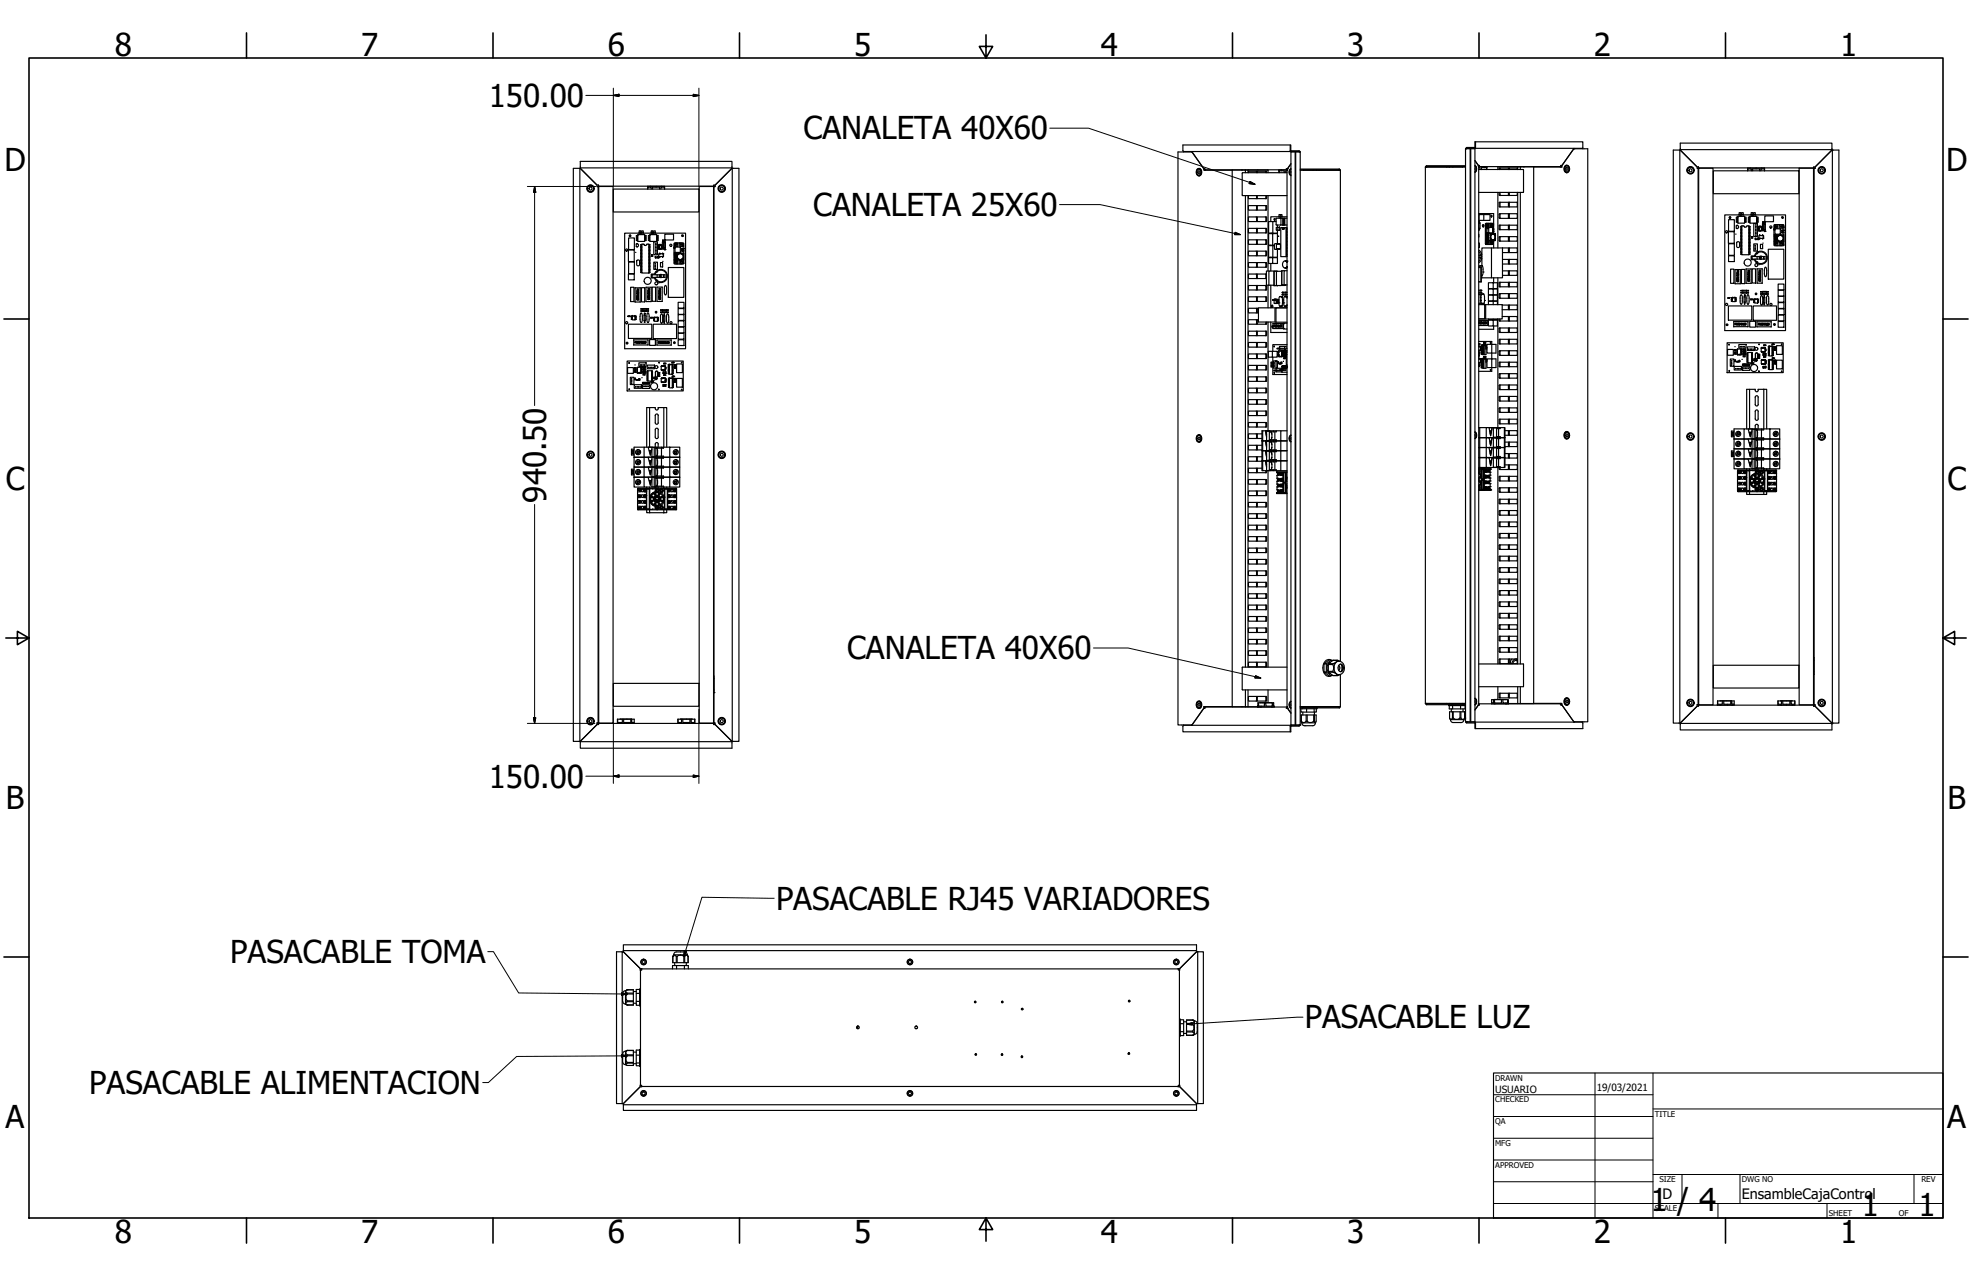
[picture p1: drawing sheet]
<svg xmlns="http://www.w3.org/2000/svg" width="864mm" height="559mm" viewBox="0 0 864 559" stroke-linecap="round" stroke-linejoin="round" font-family="sans-serif">
<defs><g id="words">
<g font-size="13.8">
<text x="50.2" y="24.4">8</text>
<text x="158.2" y="24.4">7</text>
<text x="266.1" y="24.4">6</text>
<text x="374.1" y="24.4">5</text>
<text x="482" y="24.4">4</text>
<text x="590" y="24.4">3</text>
<text x="697.9" y="24.4">2</text>
<text x="805.9" y="24.4">1</text>
<text x="214.1" y="46.8">150.00</text>
<text x="351.9" y="61.1">CANALETA 40X60</text>
<text x="2" y="74.9">D</text>
<text x="852.2" y="74.9">D</text>
<text x="356.1" y="94.6">CANALETA 25X60</text>
<text x="2.5" y="214.6">C</text>
<text x="852.8" y="214.6">C</text>
<text x="239.1" y="220.1" transform="rotate(-90 239.1 220.1)">940.50</text>
<text x="371" y="288.8">CANALETA 40X60</text>
<text x="214.1" y="344.9">150.00</text>
<text x="2.6" y="354.3">B</text>
<text x="852.9" y="354.3">B</text>
<text x="339.9" y="398.4">PASACABLE RJ45 VARIADORES</text>
<text x="100.8" y="421.8">PASACABLE TOMA</text>
<text x="571.4" y="450.4">PASACABLE LUZ</text>
<text x="39.1" y="479.1">PASACABLE ALIMENTACION</text>
<text x="2.5" y="494">A</text>
<text x="852.7" y="494">A</text>
<text x="722.8" y="530.5">1 / 4</text>
<text x="815.4" y="532.6">1</text>
<text x="840.1" y="532.6">1</text>
<text x="50.2" y="544.4">8</text>
<text x="158.2" y="544.4">7</text>
<text x="266.1" y="544.4">6</text>
<text x="374.1" y="544.4">5</text>
<text x="482" y="544.4">4</text>
<text x="590" y="544.4">3</text>
<text x="697.9" y="544.4">2</text>
<text x="805.9" y="544.4">1</text>
</g>
<g font-size="6.3">
<text x="728.1" y="524.9">D</text>
<text x="762.8" y="525">EnsambleCajaControl</text>
</g>
<g font-size="4.4">
<text x="654.8" y="478.6">USUARIO</text>
<text x="699.3" y="478">19/03/2021</text>
</g>
<g font-size="3.5">
<text x="654.8" y="473.2">DRAWN</text>
<text x="654.8" y="482.8">CHECKED</text>
<text x="724.7" y="488.9">TITLE</text>
<text x="654.8" y="492.3">QA</text>
<text x="654.8" y="501.8">MFG</text>
<text x="654.8" y="511.4">APPROVED</text>
<text x="726.7" y="517.7">SIZE</text>
<text x="762.8" y="517.7">DWG NO</text>
<text x="841.4" y="517.7">REV</text>
<text x="724.7" y="530.4">SCALE</text>
<text x="800.9" y="532.6">SHEET</text>
<text x="831.5" y="532.6">OF</text>
</g>
</g></defs>
<!-- layer: Visible (ANSI) -->
<g fill="none" stroke="#000" stroke-width=".51">
<path d="M253.9 73.7l.2 251M253.9 73.7h-2.8v251h2.8M253.9 73.7h.2M254.1 73.7l7.3 7.4v.6h.5M254.1 73.7l7.4 7.3h.6v.5M254.1 73.5v-2.8h66.4v3M320.5 73.7l-7.3 7.3h-.7v.5M320.5 73.7l-7.3 7.4v.6h-.5M320.5 73.5l-66.4 .2M320.5 73.7l.2 251M320.7 73.7h2.9v251h-3.1M521.9 66.4l5.3 7.5h.5l.2 .5h35.9"/>
<path d="M524.3 74.4a1.25 1.25 0 0 1 1.7 .2 1.25 1.25 0 0 1-.3 1.8 1.11 1.11 0 0 1-1.5 .1 1.11 1.11 0 0 1-.2-1.5zM524.3 74.4a1.21 1.21 0 0 1 1.7 .3 1.21 1.21 0 0 1-.3 1.7 1.07 1.07 0 0 1-1.4 0 1.07 1.07 0 0 1-.2-1.3zM524.3 74a1.45 1.45 0 0 1 1.8 .6 1.45 1.45 0 0 1-.3 1.9 1.13 1.13 0 0 1-1.4 .3 1.13 1.13 0 0 1-.5-1.4zM525 73.8a1.66 1.66 0 0 1 1.3 1.6 1.66 1.66 0 0 1-1.3 1.6M527.2 73.9h.3M527.4 73.9l.1 .6M527.5 74.3l.2 .2M539.6 74.5h-12.4v-.6l-5.2-7.4h-6.1v251h6.1M545.4 74.5v1.1M546.5 74.5v1.1M546.7 75.6l.2-.6h7.6l.2 .6M550.1 75l.2 .6"/>
<path d="M550.5 75l.1 .6M550.9 74.4v.1M554.2 75l.2 .6M555.3 75.6v-1.1h-15.7v235h11.1M560.3 75.6v-.8h2.1v.8M561.2 74.4h.1M563.6 73.9l.2 .1M563.6 74.8h-.5v.8M563.6 75.6l-19.6 .2 .1 9.8 19.5 .1M563.7 74.4l-.4-.5h.5l1.5-2.2-1.7 2.8v234.9l1.7 2.9-1.5-2.2h-.5l.4-.5M563.8 74.4h-3.8l.1 1.2M565 63.5v2.6l.4 .3"/>
<path d="M565.3 74.1a1.57 1.57 0 0 0 0 2.5M565.3 74a1.62 1.62 0 0 0 0 2.7M565.3 73.9a1.86 1.86 0 0 0 0 3.1M565.3 75v.8M567.2 66.5v251M567.4 66.5h-2.1v251h2.1M567.4 66.5h2v251h-2M567.4 66.5v251M569 66.5l-50.8-.1-.2-2.9h47.3l.1 2.5h3.6l.3 .5M569 66.5h.1M569 66.5h.3M569.3 66.5h.1"/>
<path d="M569.4 74h17.1M569.4 74.4h17.1M570.7 74.5h15.7M576.5 74.5h.1M577.7 74.5h.1M586.5 74.4l.1 .1M586.5 74l.4 .5M586.5 74v.4M586.6 74.5h.1M586.6 74.5h.3M586.9 74.5h-17.5M587 74.5v215.2"/>
<path d="M624.3 73.1h.1M624.2 73.2v234.9M624.3 73.1l17.5 .1M624.6 73.1v.1M624.8 73l-.2 .1M624.8 72.6l-.5 .5M624.8 72.6v.4M624.8 72.6h17M624.8 73h17M624.8 73.1v.1M633.5 73.1v.1M634.7 73.1v.1"/>
<path d="M640.5 73.1v.1M642 65.1v.1M642 65.1h.2M642.2 65.1v.1M643.8 65.2h2.1v250.9h-2.1M643.8 65.2h-2v250.9h2M643.8 65.2v250.9M644.1 65.2v250.9M645.9 65l.3-.3v-2.6h-.3v2.5h-3.6l-.3 .5M645.9 70.4l1.7 2.8v234.8l-.2 .7-1.5 2.2 1.5-2.2h.5l-.3-.5M645.9 75.2a1.68 1.68 0 0 0 0-2.5 1.65 1.65 0 0 1 0 2.6M645.9 72.5a1.95 1.95 0 0 1 0 3.1"/>
<path d="M645.9 73.6v.8M645.9 70.3l1.5 2.2M646.2 62.1h47v2.6l-.2 .3-50.8 .1M647.4 72.5h.5l-.3 .5M647.4 73h3.8l-.1 1.2M647.6 73.4h.5v.8M647.6 74.2l19.6 .2-.1 9.9h-19.5M647.6 72.5l-.2 .1M648.8 74.2v-.8h2.2v.8M650 73h.1M656.5 74.2l.2-.6h7.6l.2 .6M657 73.6l-.1 .6"/>
<path d="M660.4 73l-.1 .1M660.8 73.6l-.2 .6M661.1 73.6l-.1 .6M664.7 73.1l19.3 .1v-.7l5.2-7.3h6.1v250.9h-6.1M664.7 73.1h-8.7v1.1M664.7 73.1v1.1M665.8 73.1v1.1M671.6 73.1v235M683.8 72.9l-.3 .3M684 72.5h-.2v.7M685.5 73a1.06 1.06 0 0 1 1.4-.1 1.06 1.06 0 0 1 .2 1.5 1.05 1.05 0 0 1-1.4 .9 1.05 1.05 0 0 1-.5-1.6zM685.5 73a1.23 1.23 0 0 1 1.8 .3 1.23 1.23 0 0 1-.4 1.7 1.11 1.11 0 0 1-1.5 .1 1.11 1.11 0 0 1-.2-1.5z"/>
<path d="M685.5 72.6a1.45 1.45 0 0 1 1.8 .6 1.45 1.45 0 0 1-.2 1.9 1.13 1.13 0 0 1-1.5 .3 1.13 1.13 0 0 1-.5-1.4zM686.2 72.4a1.65 1.65 0 0 0-1.3 1.6 1.65 1.65 0 0 0 1.3 1.6M689.3 65l-5.3 7.5h-.5l-.2 .5h-35.9M735.6 65.7l7.6 7.4v.6h.4M735.6 65.7v251l7.6-7.4v-.7h.4M735.6 65.7h-2.8v251h2.8M735.8 65.5v-2.8h66.5v3M743.3 73.7h.3M743.6 73.7v234.9M743.8 73.2v.3M743.8 73.5h50.5M743.8 73.1v.4"/>
<path d="M743.9 73.7h6.3v235h-6.3zM750.3 74.8h37.5v10h-37.5zM765.4 73.6v1.2v-.8h1.6v.8M766.6 73.5v.1M767.5 74.8v-.8h3.1v.8M771.5 73.5v.1M772.7 73.6v1.2v-.8h-1.6v.8M787.9 73.7h6.3v235h-6.3zM794.3 73.2v.3M794.4 73.7h.4M794.4 73.7v234.9M802.3 65.7l-7.4 7.4h-.6v.4"/>
<path d="M802.3 65.5h-66.5l7.4 7.6h.6M802.3 65.7l-7.3 7.4v.6h-.6M802.3 65.7l.1 251M802.4 65.7h2.9v251h-3M261.6 81.7h.3M261.9 81.7v234.9M262.1 81.2v.3M262.1 81.5h50.4M262.2 81.7h6.3v235h-6.3zM268.6 82.8h37.5v10h-37.5zM283.7 81.6v1.2v-.8h1.5v.8M284.8 81.5v.1"/>
<path d="M285.8 82.8v-.8h3.1v.8M289.8 81.5v.1M291 81.6v1.2v-.8h-1.6v.8M306.2 81.7h6.3v235h-6.3zM312.5 81.2v.3M312.7 81.7h.4M312.7 81.7v234.9M545.4 85.7v206.5M546.5 85.7v206.5M546.7 85.7l.2 1.3h7.7l.1-1.3M546.7 90.1l7.9-.1 .1 1.9-7.8 .1zM546.7 95.1l7.8-.1 .2 1.9-7.8 .1z"/>
<path d="M550.1 90v2M550.1 95v2M550.3 85.7l-.2 1.3M550.5 90v2M550.5 95v2M550.6 85.7l-.1 1.3M554.2 90v2M554.2 95v2M554.4 85.7l-.2 1.3M555.3 85.7v33M557.4 97h-1.8v5.1h1.8M558.3 95.8v.7"/>
<path d="M558.9 97h-1.5v5.1M558.9 99.7a.53 .53 0 0 1 .7 .5 .53 .53 0 0 1-.7 .5zM559.2 99.6h.8a.68 .68 0 0 1 .5 .6 .68 .68 0 0 1-.5 .6h-.8M559.4 98.6v1M560.2 94.9h-3.7v2.1M560.2 94h1.1l.2 .7h-1.4zM560.2 94.7v.9M560.3 99.5h.1M560.3 99.5v.2M560.3 99.5l-.2 .1M560.8 94l.2 .7M560.8 94.7v.9"/>
<path d="M560.8 95.6v3M560.8 95.6h-1.9v2.9l3.7 .1M560.8 95.6h1.8M561.3 94.9h2.3M561.3 94.7v.9M561.6 99.9l.6 .2zM561.6 99.9h.6M561.7 95.6l.1 2.8M561.8 98.4l-.1 .2M561.8 95.9h.8M561.8 96.3h.8M561.8 96.9h.8"/>
<path d="M561.8 96.6h.8M561.8 97.5h.8M561.8 97.2h.8M561.8 98.2h.8M561.8 97.9h.8M561.8 95.7l.2 .2M562 95.6l.1 .3M562 96.3v.3M562 96.9v.3M562 97.5v.4M562 98.2l-.2 .2M562.1 99.8l-.5 .1h.6"/>
<path d="M562.1 99.8l-1.2-.1v12.7h2.3M562.1 98.2l-.1 .4M562.1 96.3v.3M562.1 96.9v.3M562.1 97.5v.4M563.2 99.7h-.7l-.5 .6M563.4 99.9h.2M563.6 99.7h-.4v12.7M563.6 95.6h-1v2.9l1 .1M647.6 93.5h6.5v8.7M647.6 100h.1M647.6 97h.2"/>
<path d="M647.6 97.1l.2 .6M647.6 96.9l.4 .8M647.7 97.7h.4M647.7 94h4.8v2.5h-4.8zM648 97.7h.1M648.1 100h-.1M648.1 97.7v2.2M649.4 98.4l.3 .3-.3 .6M649.8 94v2.5M650.8 98h-.3v8.8M651 97.8l-.5 .2M651.2 98.9h.1"/>
<path d="M651 98.2l.2 .1zM651.1 98.4v.1M651.1 98.4h.1M651.1 98.4v.2M651.1 99.2h.1M651.1 98.6h.1M651.1 98.6v.2M651.1 98.6v.1M651.1 98.5h.1M651.1 99.2v.1M651.1 98.7h.1M651.2 98v.1"/>
<path d="M651.2 98.7v.1M651.2 98.8v.2M651.4 97.9h.7v1.5h-.7zM651.4 97.9v1.5M651.4 99.8v.1M651.5 99.6l-.2 .2 .5 .1-.4 .2h.5l-.2-.5M652 99.6h1.7v2.4h-1.7zM652 99.6h-.9v2.4h.9M652.6 97.9h.8v1.5h-.8zM652.6 97.9v1.5M652.8 98.7h.1M653 98.4v.5z"/>
<path d="M653.1 94.3v.7M653.5 98.6v.2M653.5 98.4v.2M653.5 98.6h.1M653.5 98.2l.2 .1M653.7 98.9h.1M653.5 99.1v.1M653.5 99.1h.1M653.5 98.4h.1M653.5 98.7v.1M653.5 98.5v.1M653.5 99.2h.1"/>
<path d="M653.5 98.6v.1M653.5 98.4v.1M653.5 99.3h.1M653.5 98.5h.1M653.5 98.7h.2M653.5 99.1v.2M653.6 98.4v.1M653.7 98.7v.1M653.7 98v.1M653.7 98l-.2 .2M653.7 98.8v.2M656 84.3v24.3"/>
<path d="M656.5 84.3l.1 1.3h7.8l.1-1.3M656.5 88.7l7.8-.1 .2 1.9-7.8 .1zM656.6 93.7l7.7-.1 .2 1.9-7.8 .1zM656.6 98.6h7.8l.1 1.9-7.9 .1zM656.9 84.3l.1 1.3M657 88.6v2M657 93.6v2M657 98.6v2M660.6 84.3l.2 1.3M660.8 88.6v2M660.8 93.6v2M660.8 98.6v2"/>
<path d="M661 84.3l.1 1.3M661.1 88.6v2M661.1 93.6v2M661.1 98.6v2M664.7 84.3v206.5M665.8 84.3v206.5M757 96.2h2.5v5.1h-2.5zM757.9 95h-.5v.5M760.3 95.4h.7M760.3 99.9l.1-1a.67 .67 0 0 1 .9 .1 .67 .67 0 0 1 0 .9 .67 .67 0 0 1-.9 0M760.3 97h.7M760.3 96.1h.7"/>
<path d="M760.3 95.8h.7M760.3 96.7h.7M760.3 96.4h.7M760.3 97.3h.7M760.3 95.1h.4M760.7 95.1h.3M760.7 95.1h.1M760.8 98.7l.1 .1M761 94.7h3v3h-3zM761.7 94.1h-6.4v50.7h26.6v-50.7h-13.3M761.7 93.2h.6l.1 .7h-.8zM761.7 93.9v.8"/>
<path d="M762.3 94.1h.5M762.3 93.9v.8M762.4 99.9h.4M762.5 99.1v.2M762.5 99.8v.1M762.8 98.9h.9l.5 .6 .6-.1 .2-.5h.9v12.7h-3.1zM762.8 99.1l-.4 .1 .4 .1M762.8 99.8l-.3 .1M762.8 93.2h.5l.2 .7h-.9zM762.8 93.9v.8M763.3 94.1h3.7M763.3 93.9v.8"/>
<path d="M763.8 99.3l.2 .1M764 95.4h.7M764 97h.7M764 96.1h.7M764 95.8h.7M764 96.7h.7M764 96.4h.7M764 97.3h.7M764 95.1h.1M764.1 95.1h.6M765.6 95.4h.7M765.6 97h.7"/>
<path d="M765.6 96.1h.7M765.6 95.8h.7M765.6 96.7h.7M765.6 96.4h.7M765.6 97.3h.7M765.6 95.1h.4M765.9 99.9h.4M765.9 99.1h.4M765.9 99.3h.4M765.9 99.8h.4M766 95.1h.3M766 95.1h.1"/>
<path d="M766.2 99.1v.2M766.3 99.8h.1M766.3 99.1v.2M766.3 94.7h2.9v3h-2.9zM767 93.2h.5l.2 .7h-.9zM767 93.9v.8M767.5 94.1h.5M767.5 93.9v.8M768 97.9h1.6v5.7h-1.6zM768 93.2h.6l.2 .7h-.9zM768 93.9v.8M768.6 93.9v.8"/>
<path d="M769.3 95.4h.7M769.3 97h.7M769.3 96.1h.7M769.3 95.8h.7M769.3 96.7h.7M769.3 96.4h.7M769.3 97.3h.7M769.3 95.1h.1M769.4 95.1h.6M770.1 99.4l.2-.3 .3 .3M770.1 99.4h1.2M770.1 99.4v1.6"/>
<path d="M770.2 99.9h.1M770.2 99.9v.5M770.2 99.9l.2 .3-.2 .2M770.3 99.1h.3M770.9 99.4v-.3l.4 .3M770.9 99.1h.3M771.3 99.4l.1 1.6M771.4 99.4h-.1M772 97.3v.6M772.1 97.2h.1M772.2 97.3v.6M772.3 97.9h-.5v2.4"/>
<path d="M772.4 98v2.3M772.7 98.2v.1M772.8 97.5v.7M773 97.6h.1M772.9 94.6h3.8v2.5h-3.8zM773 97.5v.7M773.1 98.2v.1M777.1 98.4h3.9l.2 .2v8.8l-.2 .2h-3.9l-.2-.2v-8.8zM777.1 99.5l.3-.1zM777.1 98.7l.3-.1-.2 .1 .2 .2zM777.2 98.9v.2M777.2 99.2l.2 .2"/>
<path d="M777.2 99.2h.2M777.2 99.8h.1M777.4 98.7h.1M777.7 98.4h.9v1.5h-.9zM778.4 99.1l-.5 .1M779.4 98.4h1v1.5h-1zM779.8 99.1l.3 .2M780.4 94.9v.5h.5M780.6 98.7l.3-.1-.2 .1 .2 .2zM780.6 99.5l.3-.1zM780.7 99.7v.1M780.7 99.7h.1"/>
<path d="M780.7 99.2l.2 .2M780.7 98.9v.2M780.7 99.8h.1M780.7 99.2h.2M780.8 99.7v.1M780.9 98.7h.1M275.2 109.5h2.5v5.1h-2.5zM275.3 104.2h2.5v5.1h-2.5zM275.3 114.7h2.5v5.1h-2.5zM276.2 103h-.5v.5M278.6 103.4h.7M278.6 107.9v-1a.67 .67 0 0 1 .9 .1 .67 .67 0 0 1 0 .9 .67 .67 0 0 1-.9 0"/>
<path d="M278.6 104.1h.7M278.6 103.8h.7M278.6 104.7h.7M278.6 104.4h.7M278.6 105.3h.7M278.6 105h.7M278.6 103.1h.4M278.9 108h.2M279 106.7l-.1 .1M279 108l.1 .1M279 103.1h.3M279 103.1h.1"/>
<path d="M279.1 108v.1M279.1 113.9l1 .3v1.9l-.3 .3-1-.3v-1.9zM279.3 102.7h3v3h-3zM280 102.1h-6.4v50.6h26.6v-50.6h-13.3M280 101.2h.5l.2 .7h-.9zM280 101.9v.8M280.5 102.1h.6M280.5 101.9v.8M280.7 111.6h.1M280.7 114.1h.1M280.7 114.8h.1M280.7 108.4h.1"/>
<path d="M280.7 110.9h.1M280.7 117.9h.1M280.7 117.3h.1M280.7 107.8h.1M280.7 109v.2M280.7 109.7v.2M280.7 112.2v.2M280.7 112.8v.2M280.7 115.4v.2M280.7 116v.2M280.7 118.6v.1M280.7 119.2v.2"/>
<path d="M280.7 107.3h.4M280.7 107.8h.4M280.7 107.9h.4M280.7 108.4h.4M280.7 108.5h.4M280.7 109h.4M280.7 109.7h.4M280.7 109.8h.4M280.7 110.4h.4M280.7 110.9h.4M280.7 111.1h.4M280.7 111.6h.4"/>
<path d="M280.7 111.7h.4M280.7 112.2h.4M280.7 112.8h.4M280.7 113h.4M280.7 113.6h.4M280.7 114.1h.4M280.7 114.2h.4M280.7 114.7h.4M280.7 114.9h.4M280.7 115.4h.4M280.7 116h.4M280.7 116.1h.4"/>
<path d="M280.7 116.8h.4M280.7 117.3h.4M280.7 117.4h.4M280.7 117.9h.4M280.7 118h.4M280.7 118.6h.4M280.7 119.2h.4M280.7 119.3h.4M280.7 113.5v.2M280.7 112.2l.4 .1M280.7 112.9v.1M280.7 115.4l.4 .1"/>
<path d="M280.7 109l.4 .2M280.7 109.7v.1M280.7 110.3v.2M280.7 118.6l.4 .1M280.7 116.7v.1M280.7 107.1v.2M281.1 106.9h.9l.4 .6 .7-.2 .2-.4h.9v12.7h-3.1zM281.1 107.1l-.4 .2M281.1 110.3l-.4 .2M281.1 113.5l-.4 .2M281.1 116.6l-.4 .2M281.1 101.2h.5l.2 .7h-.9z"/>
<path d="M281.1 101.9v.8M281.6 102.1h3.6M281.6 101.9v.8M282.1 107.3l.2 .1M282.3 103.4h.7M282.3 104.1h.7M282.3 103.8h.7M282.3 104.7h.7M282.3 104.4h.7M282.3 105.3h.7M282.3 105h.7M282.3 103.1h.1"/>
<path d="M282.4 103.1h.6M283.9 103.4h.6M283.9 104.1h.6M283.9 103.8h.6M283.9 104.7h.6M283.9 104.4h.6M283.9 105.3h.6M283.9 105h.6M283.9 103.1h.4M284.2 119.2l.4 .1h-.4M284.2 118.6l.3 .1M284.2 117.9l.3 .2"/>
<path d="M284.2 117.3l.3 .2M284.2 116.6l.4 .1-.4 .1M284.2 116l.4 .1h-.4M284.2 115.4l.3 .2M284.2 114.7l.3 .2M284.2 114.1l.3 .2M284.2 113.5l.4 .1h-.4M284.2 112.8l.4 .1-.4 .1M284.2 112.2l.3 .2M284.2 111.6l.3 .2M284.2 110.9l.3 .2M284.2 110.3l.4 .1h-.4"/>
<path d="M284.2 109.7l.4 .1h-.4M284.2 109l.3 .2M284.2 108.4l.3 .2M284.2 107.8l.3 .1M284.2 107.1l.4 .1-.4 .1M284.2 107.9h.3M284.2 108.5h.3M284.2 109.2h.3M284.2 111.1h.3M284.2 111.7h.3M284.2 112.3h.3M284.2 114.2h.3"/>
<path d="M284.2 114.9h.3M284.2 115.5h.3M284.2 117.4h.3M284.2 118h.3M284.2 118.7h.3M284.3 103.1h.2M284.3 103.1h.1M284.5 110.9v.2M284.5 110.3v.2M284.5 109v.2M284.5 109.7v.1M284.5 113.5v.2"/>
<path d="M284.5 112.2v.2M284.5 112.9v.1M284.5 111.6v.1M284.5 114.1v.2M284.5 119.2v.2M284.5 118.6v.1M284.5 108.4v.2M284.5 117.3v.2M284.5 117.9v.2M284.5 116.7v.1M284.5 116v.2M284.5 115.4v.2"/>
<path d="M284.5 114.8v.1M284.5 107.1v.2M284.5 107.8v.1M284.6 102.7h2.9v3h-2.9zM285.2 101.2h.6l.2 .7h-.9zM285.2 101.9v.8M285.3 111.6v.6h.3M285.3 112.2h.3M285.3 111.6h.3zM285.6 111.6v.6M285.8 102.1h.5M285.8 101.9v.8"/>
<path d="M286.3 105.9h1.6v5.7h-1.6zM286.3 114.8h1.6v3.2h-1.6zM286.3 101.2h.6l.2 .7h-.9zM286.3 101.9v.8M286.9 101.9v.8M287 112.8l.3 .2zM287 112.3l.3 .2zM287 112.5v.3M287.3 118.9h.1M287.3 112.5v.3M287.3 118.8l-.7 1.2h-1.4v1.7h1.4l.7 1.2M287.4 118.8a2.89 2.89 0 0 1 4.1 0 2.89 2.89 0 0 1-.1 4.1 2.89 2.89 0 0 1-4 0"/>
<path d="M287.4 118.9l.2 .2M287.5 119.1h.1M287.6 119.1l-.7 1.2M287.6 103.4h.7M287.6 104.1h.7M287.6 103.8h.7M287.6 104.7h.7M287.6 104.4h.7M287.6 105.3h.7M287.6 105h.7M287.6 103.1h.1M287.6 119a2.57 2.57 0 0 1 3.6 .1 2.57 2.57 0 0 1 0 3.6 2.57 2.57 0 0 1-3.6 0"/>
<path d="M287.7 103.1h.6M288 112.3h.3v.6M288 112.3h.3M288 112.9h.3zM288 112.3v.6M288.4 107.4h1.2M288.4 109h1.3M288.4 107.4v1.6M288.4 107.4h.1M288.5 111.1h2.1v1.2h-2.1zM288.5 107.9v.5l.2-.2-.2-.2M288.5 108.8l-.1 .2"/>
<path d="M288.5 109h.4M288.5 107.4v-.3l.4 .3M288.5 107.1h.4M288.6 109.1h.2M288.9 110.8l.1 .3zM288.9 112.5l.1 .2zM288.9 111.1h.1M288.9 112.3v.2M289 111.1h.1M289 112.3v.2M289.2 109h.4M289.2 107.4v-.3l.4 .3"/>
<path d="M289.2 107.1h.3M289.2 109.1h.3M289.2 115h1v1.9h-1zM289.6 107.4l.1 1.6M289.6 108.8l.1 .2M289.7 107.4h-.1M290.1 106v2.2M290.1 110.8l.2 .3zM290.1 112.5l.2 .2zM290.1 111.1h.1M290.1 112.3v.2M290.1 108.3h.5"/>
<path d="M290.1 108.2l.1 .1M290.1 105.9h.5v2.3M290.3 108.3l.1 .8v-.8M290.3 105.2v.7M290.3 111.1h.1M290.3 112.3v.2M290.3 109h.1M290.4 105.2h.1M290.4 105.2v.7M290.6 108.2l-.1 .1M290.9 108.6h.1M290.9 106.3v2.2"/>
<path d="M291 106.2l.4 .1M291.1 105.5v.7M291.1 108.6v.6M291.1 109.3h.2M291.3 105.6h.1M291.1 102.6h3.9v2.5h-3.9zM291.2 105.5v.7M291.2 108.6v.6M291.4 106.2v2.3M291.4 108.6h-.4M292.7 117.2h6.8v13h-6.8zM295.1 106.6l.3-.2h3.8l.3 .2v8.8l-.3 .2h-3.8l-.3-.2z"/>
<path d="M295.2 108.7h.3M295.2 108.7h.1M295.2 108.2h.1M295.3 113.6l.2 .4M295.3 111.3l.1 .5M295.3 110.7l.4 .3M295.3 111h.1M295.3 110.7h.1M295.3 110.7h.4M295.3 113.5h.9M295.3 111.8h.9M295.3 111.3v.4"/>
<path d="M295.3 114h.1M295.3 111.7l.1 .1M295.4 113.5l-.1 .1M295.4 111.3h-.1M295.4 112.5l.1 .3M295.4 112.5h.7M295.4 111h.3M295.4 114.5l.3 .1zM295.4 107.5l.3-.1zM295.4 106.7l.3 .2zM295.4 114.7h.3M295.4 113.5l.1 .5"/>
<path d="M295.4 111.3h.1M295.5 114h-.1M295.5 112.5h.1M295.5 112.8h.1M295.5 112.5l-.1 .3M295.5 114h.6M295.5 111.3h.5M295.5 110.9h.1M295.5 107.2l.2 .2M295.5 107.2h.2M295.5 108.2h-.3v.5M295.5 115.2h.1"/>
<path d="M295.5 107.8h.1M295.6 108.2h.1M295.6 108.7h.1M295.6 108.2h2.5v2.4h-2.5zM295.6 106.9v.2M295.7 110.7v.3M295.7 110.7l-.3 .3M295.7 111h.1M295.7 112.5h.1M295.7 112.8h.1M295.7 114.4h.1M295.7 114.9l-.3-.2h.3l-.2 .4"/>
<path d="M295.7 106.7h.1M295.9 112.5h.1M295.9 112.8h.1M296 114h.9v1.6h-.9zM296 106.4h.9v1.5h-.9zM296 112.5v.3M296 112.5l.1 .3M296 113.5v.5l.2-.4M296 112.4l-.6 .1M296 112.7l-.5 .1M296 111.3v.5M296 111.3h.2"/>
<path d="M296 111.7l.1 .1M296.1 113.5l-.1 .1M296.1 111.3h-.1M296.1 113.5l.1 .1M296.1 111.3h.1M296.2 111.3v.4M296.2 114h-.1M296.2 111.7l-.1 .1M296.2 114.7h.5M296.4 113.8h3M296.4 113.8v-3h2.9l.2 3M296.7 107.1l-.4 .1"/>
<path d="M296.7 113.3l.2 .3M296.8 113.1l-.1 .4h.4M296.8 111.6l-.3 .8 .3 .7M296.9 111.1l-.2 .3M297.1 111.3h-.4l.1 .3M297.1 113.5l.8 .2 .8-.2M297.1 111.2a1.41 1.41 0 0 1 2 .3 1.41 1.41 0 0 1-.3 2h-.1M297.2 111.1v.2M297.2 113.5v.1M297.7 114h1v1.6h-1zM297.7 106.4h1v1.5h-1zM297.7 111v.1"/>
<path d="M297.7 113.7h.1M298.1 107.1l.3 .2M298.1 111v.1M298.1 113.7h.1M298.4 114.6l-.4 .3M298.5 111.1v.2M298.5 113.5v.1M298.6 108.9h.6v1h-.6zM298.7 102.9v.5h.4M298.7 109.1l.4 .1zM298.7 108.9h.4M298.7 109.9h.4"/>
<path d="M298.8 111.1l.3 .3M298.9 107.5l.3-.1zM298.9 114.7h.3M299 107.2l.2 .2M299 107.7v.1M299 114.9h.2M299 115.1h.1M299 107.7h.1M299 107.2h.2M299 107.8h.1M299 115v.1M299 115.2h.1"/>
<path d="M299.1 106.9v.2M299.1 107.7v.1M299.1 113.3l-.3 .3M299.2 106.7h.1M299.2 106.9h.1M299.2 114.4h.1M299.2 114.4l-.2 .1 .2 .1M299.2 106.7h-.2l.2 .1M299.2 106.6l-.3 .1 .3 .2M299.2 114.4l-.3 .1 .3 .1M546.7 100.1l7.8-.1 .2 1.9-7.8 .1zM546.7 105.2l7.9-.2 .1 1.9-7.8 .1z"/>
<path d="M546.7 110.1l7.8-.1 .2 1.9-7.8 .1zM546.7 115.1l7.8-.1 .2 1.9-7.8 .1zM550.1 100v2M550.1 105v2M550.1 110v2M550.1 115v2M550.5 100v2M550.5 105v2M550.5 110v2M550.5 115v2M554.2 100v2M554.2 105v2"/>
<path d="M554.2 110v2M554.2 115v2M555.7 118.7h-1.1v6.2h1.1M556.5 102.1v.2M556.5 107.4v.2M556.5 112.6v.2M556.5 115.4v3.3M556.8 102.1v.2M557 102.1v.2M557.3 102.3h-1.7v5.1h1.7M557.3 112.8v2.6h2.1v-2.6h-3.8v2.6h1.7M557.3 107.4h.8"/>
<path d="M557.4 107.6h-1.8v5h3.8v-3.4M557.4 102.1l.1 .2M557.9 118.9h.1M557.9 118.9v6.2M558.1 107.6h-.7v5M558.8 106.7l-.7 .3 .3 2.2h2.1l.3-.3h-1.8l-.2 .3M559 108.9v-1.9h1.8v1.9M559 107l-.2-.3h1.7l.3 .3M559 118.8h-1v6.2h1M559.4 118.8l-3.7-.1v6.2M559.4 106.7v-4.4h-2.1v5.1M559.4 100.8v1.3h-2"/>
<path d="M559.9 103.4h.1M560.1 100.8l.1 .1M560.3 100.7l.1 .3zM561.3 118.8h-2.3v6.2M561.3 118.6v6.2M561.7 100.1l.6 .1-.5 .1M561.8 100.3h.4zM561.8 100.3h.5M561.9 100.3h.3M562.2 100.1h.2M562.4 118.6h-1.1v6.2h1.1M562.7 114.3h.7h-.7a1.62 1.62 0 0 0-1 1.5 1.62 1.62 0 0 0 1 1.5"/>
<path d="M562.9 114.3h.5M562.9 117.3h.5M563 114.3h.5M563 117.3h.5M563.1 114.4h.5M563.1 117.3h.5M563.2 114.4l.4 .1M563.2 117.2h.4M563.2 112.4h.4M563.3 114.5l.3 .1M563.3 117.1l.3 .1M563.4 114.6l.2 .1"/>
<path d="M563.4 117l.2 .1M563.4 107.1h.2M563.4 107.8h.2M563.4 108.4h.2M563.4 109h.2M563.4 109.7h.2M563.4 110.3h.2M563.4 110.9h.2M563.4 111.6h.2M563.4 112.2h.2M563.4 105.9h.2M563.4 103.8h.2"/>
<path d="M563.4 104.4h.2M563.4 105h.2M563.4 102.7h.2M563.4 103.1h.2M563.4 110.7h.2M563.4 111.4h.2M563.4 108.2h.2M563.4 106.9h.2M563.4 112h.2M563.4 110.1h.2M563.4 109.5h.2M563.4 108.8h.2"/>
<path d="M563.4 107.6h.2M563.4 106.5h.2M563.4 106.3h.2M563.4 105.7h.2M563.4 105.2h.2M563.4 104.6h.2M563.4 103.9h.2M563.4 103.3h.2M563.4 102.5h.2M563.4 102h.2M563.4 101.9h.2M563.4 101.4h.2"/>
<path d="M563.4 101.2h.2M563.4 100.8h.2M563.4 100.6h.2M563.4 100.1h.2M563.5 114.7l.1 .3M563.5 116.9l.1 .1M563.6 116.6v.3M563.6 118.6h-1.2v6.2M647.6 102.6v.5M647.6 103.3v.5M647.6 117.2h.9v6.2h-.9M647.6 110.2l.7 1.6"/>
<path d="M647.6 112.9h1.1M647.6 111.8h1.1M647.6 109.6a3.3 3.3 0 0 1 0 5.5M647.6 106.4h.3v1.9h-.3M647.6 103.8h.1M647.6 100h.5M647.8 100l-.2 .6M647.8 116.8h.3M648 100l-.2 .7M648 116.5v.3M648 111.8h.1M648.1 112.8l-.1 .1"/>
<path d="M648.1 116.7l-.1 .5M648.1 111.8v1M648.3 116.4h.7M648.3 112.9l-.7 1.6M648.5 117.2h.2M648.7 112.8v.1M648.7 117.2h.1M648.7 111.8h.1M648.7 117.2v6.2h-1.1M648.7 111.8v1.1M649 113.1v3.3M649 116.4l.5 1.1v2.1l-.4 1"/>
<path d="M649 116.4l-1.2 .1M650.8 106.8h-.3l.5 .3M650.9 105.4h.1M650.9 103.2h.1M650.9 105h.3M650.9 105.4h.3M650.9 102.7h.3M650.9 103.2h.3M650.9 102.4h.1M650.9 102.2h.4M650.9 102.2v.2M650.9 102.7v.4"/>
<path d="M650.9 105v.4M651 105h-.1M651 102.7l-.1 .1M651 103.9l.1 .3zM651 102.4h.1M651 102.2h.1M651 105.9l.2 .1M651 106.1h.2M651 106.2h.1M651 106.2h.2M651 106.2v.2M651 102.4h.3"/>
<path d="M651 106.4h.2M651.1 103.8v.1M651.1 103.8h.1M651.1 103.8l.5 .1M651.1 104.3h.1M651.1 102.4h.2M651.1 106.6h.1M651.1 106.4v.2M651.1 104.3l.5-.1v1.2M651.1 103.9h.1M651.1 103.9v.3M651.1 104.2v.1"/>
<path d="M651.1 102.3h.1M651.2 102.3h.1M651.1 106.2l-.1 .2M651.2 103.8l.1 .1M651.2 103.8h.1M651.3 104.3h.1M651.2 105.4h.4M651.2 105h.5M651.2 102.7h.5l-.1 .5M651.2 106.2h.1M651.2 102.7v.5M651.2 105v.4"/>
<path d="M651.2 103.2h.5M651.2 106.2l-.1 .2M651.3 103.9h.1M651.3 103.9h.3M651.3 103.8v.1M651.3 104.3h-.1M651.3 104.2l-.1 .1M651.3 103.9l-.2 .3M651.3 102.2v.2M651.3 102.2l-.2 .2M651.3 102.2h.1M651.3 102.4h.1"/>
<path d="M651.3 103.8l.1 .1M651.3 103.8h.1M651.4 105.5h.7v1.5h-.7zM651.4 103.8h.1M651.4 104.3h.1M651.4 104.2l-.1 .1M651.4 103.9h.1M651.4 105.5v1.5M651.4 103.8l.1 .1M651.4 103.8v.1M651.4 104.2v.1M651.4 105h.3"/>
<path d="M651.4 105.4h.3M651.5 103.9h.1M651.5 104.2l-.1 .1M651.6 104.2l.2-2 3.1 .1v3h-3.1M651.6 104.2l-.2 .1M651.6 102.7l.1 .1M651.6 106.1v.1M651.7 105.3h.1M651.7 105v.4M651.7 105.4h.1M652.6 105.5h.8v1.5h-.8zM652.6 105.5v1.5"/>
<path d="M652.8 102.2v3.1M653 105.9v.5zM653 102.7h.2M653 104.9h.2M653.2 108.6v13.1M653.2 102.7h-.3v2.1l.8 .4 .6-.3M653.2 102.7l.5-.3 .6 .3M653.3 102.7a1.19 1.19 0 0 1 1.4 1.1 1.19 1.19 0 0 1-1.3 1.2 1.61 1.61 0 0 1-.1-2.3zM653.5 106.1h.2M653.5 105.9l.2-.1zM653.5 105.9l.2 .1M653.5 106.2h.1"/>
<path d="M653.5 106.2h.2M653.5 106.2v.2M653.5 106.5v.1M653.5 106.5h.1M653.5 102.5h.3M653.5 105.1h.3M653.5 106.4h.2M653.5 106.4l.1 .1M653.5 106.6h.1M653.5 106.4v.2M653.6 106.5v.1M653.6 106.2l-.1 .2"/>
<path d="M653.7 100.5l.3 .1zM653.7 100.3h.3v.9M653.7 101.3h.3M653.7 100.2l.1 .1M653.7 106.2h.1M653.7 101.4h.1M653.7 106.2l-.2 .2M653.8 101.3v.1M653.8 100.3h.1M653.8 101.3l.1 .9M653.9 100.3l-.2-2.5h-2.7l-.2 9 .2 .3h2.7l.2-1.8M654 100.5v.1"/>
<path d="M654 101.3h.1M654.1 105.3v3.3M654.2 102.7h.1M654.2 104.9h.1M654.3 102.7h.3l.1 .9-.1 1.4-.3-.1M656.6 103.6h7.8l.1 1.9-7.9 .1zM657 103.6v2M658 108.6v13.1h-9v-1.1h-.3M658 108.6h-9v3M658 108.6l6.5 .1-.2 1.9h-6.3M658 113.6l6.5 .1-.2 1.9h-6.3M658 118.6l6.5 .1-.1 1.9h-6.4"/>
<path d="M660.8 103.6v2M660.8 108.6v2M660.8 113.6v2M660.8 118.6v2M661.1 103.6v2M661.1 108.6v2M661.1 113.6v2M661.1 118.6v2M756.9 101.5h2.6v5.1h-2.6zM757 106.7h2.5v5.1h-2.5zM757 112h2.5v2.6h-2.5zM757.9 117.9h1.4v6.2h-1.4z"/>
<path d="M759.8 118v6.2l2.3 .1M760.6 118.6h.8v.5l-.1-.4-.3 .4v-.4zM760.7 119.8l.2 .4 .4-.4 .1 .5-.2-.4-.5 .4zM760.7 119.2l.7-.1-.7 .2 .7 .4-.7-.1zM760.8 100v.1M760.9 100l-.1 .1M760.9 105.9l.9 .3v1.9l-.3 .3-1-.3v-1.9zM762.1 118l-2.3 .1M762.1 118v.1M762.1 118v6.3M762.4 106.2h.4M762.4 101.2h.4"/>
<path d="M762.4 110h.4M762.4 104.3h.4M762.4 103.7h.4M762.4 100.5h.4M762.4 103.1h.4M762.4 106.9h.4M762.4 107.5h.4M762.4 109.4h.4M762.4 110.7h.4M762.5 105.5v.2M762.5 103.6v.1M762.5 104.2v.2"/>
<path d="M762.5 104.9v.1M762.5 106.1v.2M762.5 106.8v.1M762.5 108v.2M762.5 107.4v.2M762.5 100.4v.2M762.5 101v.2M762.5 101.7v.1M762.5 102.3v.2M762.5 102.9v.2M762.5 110.6v.1M762.5 109.9v.2"/>
<path d="M762.5 109.3v.2M762.5 108.7v.1M762.5 111.2v.2M762.6 118h1.5v6.2h-1.5zM762.8 100.4l-.3 .2M762.8 101l-.3 .2M762.8 101.7l-.4 .1h.4M762.8 102.3l-.4 .1h.4M762.8 102.9l-.3 .2M762.8 103.6l-.3 .2M762.8 104.2l-.3 .2M762.8 104.8l-.4 .1 .4 .1"/>
<path d="M762.8 105.5l-.4 .1h.4M762.8 106.1l-.3 .2M762.8 106.7l-.3 .2M762.8 107.4l-.3 .2M762.8 108l-.4 .1h.4M762.8 108.6l-.4 .1 .4 .1M762.8 109.3l-.3 .2M762.8 109.9l-.3 .2M762.8 110.6l-.3 .1M762.8 111.2l-.4 .1h.4M764.7 117.8h2.2M764.7 117.9v6.1"/>
<path d="M764.7 117.8h.1M765.4 118.4h.8v.4l-.1-.3-.3 .3zM765.5 119.6l.1 .4 .5-.4v.5v-.4l-.5 .4zM765.5 119l.7-.1-.7 .2 .7 .3h-.6zM765.9 108.6h.4M765.9 106.2h.4M765.9 107.4h.4M765.9 105h.4M765.9 111.3h.4M765.9 108.1h.4M765.9 108.8h.4M765.9 105.6h.4"/>
<path d="M765.9 102.4h.4M765.9 101.8h.4M765.9 110h.4M765.9 104.2h.4M765.9 104.8h.4M765.9 105.5h.4M765.9 103.7h.4M765.9 110.6h.4M765.9 100.4h.4M765.9 100.5h.4M765.9 101h.4M765.9 101.7h.4"/>
<path d="M765.9 102.3h.4M765.9 102.9h.4M765.9 103.1h.4M765.9 103.6h.4M765.9 106.1h.4M765.9 106.7h.4M765.9 106.9h.4M765.9 108h.4M765.9 109.3h.4M765.9 109.4h.4M765.9 109.9h.4M765.9 111.2h.4"/>
<path d="M766.2 102.3v.2M766.2 101l-.3 .2M766.2 101.7v.1M766.2 105.5v.2M766.2 104.2l-.3 .1M766.2 104.9v.1M766.2 111.2v.2M766.2 110.6l-.3 .1M766.2 108.7v.1M766.2 108v.2M766.2 107.4l-.3 .1M766.3 102.9h.1"/>
<path d="M766.3 103.6h.1M766.3 106.1h.1M766.3 100.4h.1M766.3 109.3h.1M766.3 109.9h.1M766.3 106.7h.1M766.3 111.2v.2M766.3 110.6v.1M766.3 108.6v.2M766.3 108v.2M766.3 107.4v.2M766.3 105.5v.2"/>
<path d="M766.3 104.8v.2M766.3 104.2v.2M766.3 102.3v.2M766.3 101.7v.2M766.3 101v.2M766.9 117.8h.1M766.9 117.9v6.1M767 103.6v.6h.3M767 104.2h.3M767 103.6h.3zM767.2 112.3v1.2M767.3 113.4l5.6 .1"/>
<path d="M767.3 103.6v.6M767.3 117.7h1.5v6.3h-1.5zM768 106.8h1.6v3.2h-1.6zM768.4 113.7l.7 1.2M768.4 112.1h-1.5v1.6h1.5M768.6 113.4l.7 1.3M768.7 104.8l.3 .2zM768.7 104.3l.3 .2zM768.7 104.5v.3M769 104.5v.3M769.1 110.8l-.7 1.2M769.1 110.8a2.89 2.89 0 0 1 4.1 0 2.89 2.89 0 0 1 0 4.1 2.89 2.89 0 0 1-4.1 0l.2-.2a2.58 2.58 0 0 0 3.6 0 2.58 2.58 0 0 0 0-3.6 2.58 2.58 0 0 0-3.6-.1l-.2-.1"/>
<path d="M769.3 111.1l-.7 1.2M769.5 113.4v.1M769.5 112.3v1.1M769.5 117.7h2.2M769.5 117.7v6.3h2.2v-6.3M769.7 104.3h.3v.6M769.7 104.3h.3M769.7 104.9h.3zM769.7 104.3v.6M770.1 101h1.3M770.2 100.8h.1M770.2 100.4h.1"/>
<path d="M770.2 100.8l-.1 .2M770.3 103.2h2.1v1.2h-2.1zM770.3 101h.3M770.3 119l.7 .4h-.6zM770.3 118.3h.7v.5v-.4l-.4 .3zM770.3 101.1h.3M770.3 119.5l.1 .5 .6-.4v.4l-.2-.4-.4 .4zM770.4 113h.4v.3M770.5 118.9h.5zM770.5 112.8v.2M770.6 102.8l.1 .3zM770.6 104.5l.1 .2z"/>
<path d="M770.6 103.1v.1M770.6 104.4v.1M770.6 113.4h1M770.6 112.3h1M770.7 103.1v.1M770.7 104.4v.1M770.8 113.2h.1M770.9 101h.4M770.9 112.6l.2 .2-.2 .4M770.9 112.6l-.5 .2M770.9 112.5v.1M770.9 113.2v.1"/>
<path d="M770.9 101.1h.3M771 107h.9v1.9h-.9zM771.1 113h.1M771.3 100.8h.1M771.3 100.8l.1 .2M771.8 102.8l.2 .3zM771.8 104.5l.2 .2zM771.8 100.3h.5M771.8 103.1v.1M771.8 104.4v.1M771.8 100.2l.1 .1M772 100.3v.7"/>
<path d="M772 103.1v.1M772 104.4v.1M772 100.9h.1M772.2 100.3v.7M772.3 100.2v.1M772.3 113.4v.1M772.3 112.3v1.1M772.7 100.6h.4M772.7 100.6v-2.4h.4v2.4M772.8 100.6v.6M772.8 101.3h.2M772.9 113.4v.1"/>
<path d="M772.9 117.1a.64 .64 0 0 1 .8 .2 .64 .64 0 0 1-.1 .8l.1 1.6a.9 .9 0 0 1-.8 1.4l-.2-1zM772.9 112.3h-5.8l.2 1.1M772.9 112.3v.1M772.9 112.3v1.2M773 100.6v.6M774.4 109.2h6.8v13h-6.8zM776.9 100.7h.1M777 100.2h-.1M777 105.6l.2 .4M777 103.3l.2 .4M777 102.7l.4 .3M777 103h.1"/>
<path d="M777 102.7h.1M777 102.7h.4M777 105.9l.1 .1M777.1 103.3h-.1M777.1 104.5l.1 .3M777.1 104.5h.7M777.1 104.8h.2M777.1 103h.3M777.1 106.7h.3M777.1 103.3h.1M777.2 104.5h.1M777.2 106h.6"/>
<path d="M777.2 103.3h.5M777.2 104.8h.1M777.2 104.8h.6M777.2 103.7v.1M777.2 104.5v.3M777.2 106h-.1M777.2 107.2h.1M777.3 100.2h2.5v2.4h-2.5zM777.3 100.7h-.4M777.3 100.2h-.4v.5M777.4 102.7v.3M777.4 102.7l-.3 .3"/>
<path d="M777.4 103h.1M777.4 104.5h.2M777.4 104.8h.2M777.4 106.4h.1M777.4 106.4l-.2 .1 .2 .1M777.4 106.9l-.3-.2h.3l-.2 .4M777.4 106.4l-.3 .1 .3 .1M777.7 106h.9v1.6h-.9zM777.7 104.5h.1M777.7 104.8h.1M777.7 104.5v.3M777.7 105.5v.5l.2-.4"/>
<path d="M777.7 103.3v.4M777.7 104.4l-.6 .1M777.7 103.3h.2M777.8 105.5l-.1 .1M777.8 103.3h-.1M777.8 104.5v.3M777.8 105.5l.1 .1M777.8 103.3h.1M777.9 105.5h-.8l.1 .5M777.9 103.3v.4l-.9 .1M777.9 105.9l-.1 .1M778 106.7h.4"/>
<path d="M778.1 105.8l.1-3h2.9l.1 3M778.1 105.8h3.1M778.4 105.3l.2 .3M778.5 103.3l.1-.1a1.45 1.45 0 0 1 2.2 .4 1.45 1.45 0 0 1-.8 2.1l-1.5-.2-.2-1.1zM778.6 103.1l-.2 .3M779 105.5v.1M779 103.1v.2M779.4 106h1v1.6h-1zM779.4 103v.1M779.4 105.7h.1M779.8 103v.1M779.8 105.7h.1"/>
<path d="M780.1 106.7l-.4 .2M780.2 103.1v.1M780.2 105.5v.1M780.3 100.9h.6v1h-.6zM780.3 103.2v.1M780.3 105.5v.1M780.4 101.1l.5 .1zM780.4 100.9h.4M780.4 101.9h.4M780.5 103.1l.4 .3M780.6 106.7h.3M780.7 106.9h.2"/>
<path d="M780.7 107.1h.1M780.7 107l.1 .1M780.7 107.2h.1M780.7 107v.1M780.8 107.1h.1M780.9 105.3l-.4 .3M780.9 106.4h.1M780.9 106.4l-.2 .1 .2 .1M780.9 106.4l-.3 .1 .3 .1M275 138.4l.1 .2zM275.1 138.4h.6M275.2 120h2.5v2.6h-2.5z"/>
<path d="M275.7 138.4v.2h-.6M275.7 138.4v.2M276.2 125.8h1.4v6.3h-1.4zM276.6 139.7v.2M276.6 139.1v.1M276.6 138.4v.2M276.9 138.2l.5 .3 .7-.3v1.9h-1.2zM276.9 138.4l-.4 .1 .4 .1M276.9 139.1l-.4 .1 .4 .1M276.9 139.7l-.4 .1 .4 .1M278.1 132.2l.1 .1M278.1 139.7l.5 .1-.5 .1"/>
<path d="M278.1 139.1l.5 .1-.5 .1M278.1 132.3h2.3M278.1 138.4h.3M278.2 126l-.1 .1M278.4 138.4l-.3 .2M278.5 139.7v.2M278.5 139.1v.2M278.5 138.4v.2M278.9 128.4h.8v.5l-.1-.4-.2 .3-.4-.3-.1 .4zM278.9 129.8l.6 .1v.5l-.3-.3-.3 .3 .2-.4zM278.9 130.4l.8 .2-.4 .2-.3-.3-.1 .4zM278.9 126.6h.8v.5l-.1-.4-.3 .4v-.4z"/>
<path d="M279 129.3l.1 .4 .6-.4v.4l-.3-.3-.3 .4zM279 127.8l.1 .4 .6-.3v.4l-.2-.4-.5 .4zM279 127.2l.7-.1-.7 .3 .7 .3-.7-.1zM279 131.1l.6 .2zM280.4 126h-2.3v6.3M280.4 126v6.3M280.4 126v.1M280.4 132.2v.1M280.6 137.2l.1-.1a1.07 1.07 0 0 1 .6 1.5v1.2a.9 .9 0 0 1-.7 1.4l-.3-1.4zM280.8 136.1v.2M280.8 135.2v.2M280.8 136.1h.7"/>
<path d="M280.8 135.4h3.2M280.8 136.1l.7 .2M280.9 126h1.4v6.2h-1.4zM281.5 135.2l-.7 .2M281.5 135.2v.2M281.5 136.3h.1M281.5 135.4h.1M281.5 136v.3M281.5 135.1v.1M281.6 136h1.6v.3M281.6 135.1l1.6 .1M281.6 136.4h1.6"/>
<path d="M282.1 138h.4M282.1 138v2.3M282.2 137.4v.6M282.4 137.3h.1M282.4 137.4v.6M282.6 138v2.3M282.9 132v.1M282.9 125.9v6.1M282.9 125.8h.1M283 132.1h2.2M283.2 136.3h.1M283.2 135.4h.1"/>
<path d="M283.2 135.2v.2M283.2 136.3h.8M283.2 136.1h.8M283.2 135.2h.8M283.7 137l-.4 1.2v1.9l.5 1.2M283.7 130.9l.6-.2 .2 .4-.7 .1zM283.7 128.2h.8v.5l-.1-.4-.2 .4-.1-.4h-.3l-.1 .4zM283.7 129.1l.3 .4 .1-.4h.4v.4l-.1-.3-.6 .3zM283.7 129.6h.6l-.3 .3 .3 .2h-.6zM283.7 130.2l.5 .3 .2-.3 .1 .3-.7-.2-.1 .3zM283.7 126.4h.8v.4zM283.8 137l.5 1.2-.1 2.3-.4 .8"/>
<path d="M283.8 127.6v.4l.6-.4v.5v-.4l-.6 .4zM283.8 126.9h.7l-.7 .2 .7 .3h-.7zM283.9 135.4h.1M283.9 136.3h.1M285 139v.3zM285 139h.6M285.1 125.8h-2.1M285.2 125.9v6.1M285.2 132l-.1 .1M285.5 120.3v1.2M285.6 139v.3h-.6M285.6 139v.3"/>
<path d="M285.6 125.7h1.5v6.3h-1.5zM286.4 139h.1M286.3 139.1h.3M286.3 139.7h.3M286.3 139.2h.3M286.3 139.8h.3M286.4 139.6h.1M286.6 138.8l.5 .3 .8-.3v1.9h-1.3zM286.9 121.4l.7 1.3M287.3 122.9h.1M287.5 122.7h.1M287.6 122.7l-.2 .2"/>
<path d="M287.7 132h.1M287.8 125.7l-.1 6.3M287.8 120.3v1.2M287.8 132h2.1M287.8 125.7h2.1M287.9 139.1h.5l-.5 .1M287.9 139.7h.3M288.2 139v.2M288.2 139.6v.2M288.3 139.6l-.4 .2M288.5 128.1h.8v.6l-.1-.4-.2 .3-.4-.3-.1 .4zM288.5 129l.2 .4 .6-.3v.4l-.1-.3-.5 .3z"/>
<path d="M288.5 127.5l.2 .5 .5-.4v.4l-.1-.4-.4 .4zM288.5 129.5h.6l-.2 .3 .2 .2h-.6zM288.5 130.1l.8 .3-.4 .2-.3-.4-.1 .4zM288.5 126.3h.8v.5l-.1-.4-.3 .3zM288.6 126.9l.1 .4 .6 .1h-.6zM288.7 120.8l.7 .2zM288.8 126.9h.5zM288.9 121.4h1M288.9 120.3h1M289.1 121v.3M289.1 121.2h.1M289.1 120.6v.2"/>
<path d="M289.1 121v.2M289.1 121.2l.1 .1M289.2 120.5l-.1 .1M289.4 136.8h.7M289.4 121h.1M289.4 136.7v.1M289.4 135.7v.2M289.5 137.5l.3-.1 .4 .8v2.6l-.5 .9-.5-.9zM290 125.7v6.3M290 132h.1M290.1 136.7l-.7 .1M290.1 135.7v.3"/>
<path d="M290.1 136.6v.2M290.1 136.5h1.7M290.1 136.9h.1M290.2 136.6h-.1M290.2 135.6l-.1 .1M290.6 120.3v1.2M290.8 137.6h.2M291 137.6v.7M291 137.6l-.2 .7M291.1 121.4l.1 .1M291.2 125.1l.1-.1a1.07 1.07 0 0 1 .6 1.5v1.2a.9 .9 0 0 1-.7 1.4l-.2-.8zM291.2 120.3h-5.8v1.2h5.8"/>
<path d="M291.2 120.3l-.1 .1M291.2 120.3v1.2M291.8 136.6h.1M291.8 135.6v.4M291.8 136.6v.3h-1.7M291.8 136.8h.7M291.8 136.7h.7M292.4 137.4l.5 1.2-.3 2.9a.64 .64 0 0 1-.7-.3 .64 .64 0 0 1 0-.7v-2.3zM292.5 135.7v.2M292.5 135.9l-2.4 .1M292.6 135.9l-3.3-.1 .9 .2M292.6 136.7h.1"/>
<path d="M297 137.8h2.5v2.5h-2.5zM297 135.1h2.5v2.6h-2.5zM297 132.4h2.5v2.5h-2.5zM546.7 125.2l7.9-.2 .1 1.9-7.8 .1zM546.7 130.1l7.8-.1 .2 1.9-7.8 .1zM550.1 120v2M550.1 125v2M550.1 130v2M550.1 135v2M550.5 120v2M550.5 125v2M550.5 130v2"/>
<path d="M550.5 135v2M551.1 135l-4.4 .1 .2 1.9h4.2M554.2 120v2M554.2 125v2M554.2 130v2M554.6 120.1h-7.9l.2 1.9 7.7-.1M555.3 124.9v9.9M555.7 124.9h2.2M556.5 124.9v9.9M557.2 133.7l-.2 .5 .2 .4M557.5 131.3v.2zM557.8 131.3l.2 .2z"/>
<path d="M558 131.2h.1M557.9 131.5h.1M557.9 131.2h-.4v.3h.4M557.9 125.1h.1M558.2 131l-.2 1.9h.9M558.4 134.8h-7.3v6.2h7.7M558.7 131l-.5 .1M558.9 131l-.7 .3 .4-.2M559.1 132.7h.9M559.1 132.5h.9M559.1 132.1h.9M559.1 131.9h.9"/>
<path d="M559.1 131.4h.9M559.1 131.3h.9M559.4 132.7l-.5 .2M559.4 131.3v-.3h-.5v1.9M559.4 131.4v.5M559.4 132.1v.4M559.6 125l-1.7 .1M559.9 132.5v.2M559.9 131.9v.2M559.9 131.3v.1M560.5 125h.1M560.8 134.1a.97 .97 0 0 0 .9-1.4l-.3-2.7-.9-.1-.4 1.1v2.4l.3 .7h.8"/>
<path d="M561.3 124.9h.1M561.3 130h.4l-.2 .2M561.5 133.8l.2 .1-.4 .1M561.5 129h.3M561.6 128l.2 .2M561.6 128.9l.2 .2M561.8 128l-.3 .1M562.4 124.8h1.2M562.7 124.9l-3.7 .1M563 124.8l-1.7 .1M563.1 128h.1M563.1 129.1h.5"/>
<path d="M563.1 129h.5M563.1 128.2h.5M563.2 129l-1.3-.2-.1 .4 1.4-.1M563.4 134h.2M563.4 130h.2M563.6 133.8h.1M563.6 130.2h.1M563.6 128h-1.8v.3l1.4-.1M563.6 130.6l-.3-.7h-.8l-.3 1.1 .2 3 .9 .1M563.6 133.3l-.2 .8h-.5M647.6 133.4h2.6v6.2h-2.6M647.6 128l.9 .1-.9 .2"/>
<path d="M647.6 127.1l.9 .2-.9 .1M647.6 128.8l.5 .3 .2 .8v2.1l-.4 1M647.6 133.1h.2M648.5 128.3h.2M648.5 128.1h.2M648.5 127.1h.2M648.5 127.3h.2M648.7 127.1h.1M648.7 127.3h.1M648.7 128.1h.1M648.7 128.1v.2M648.7 127.1v.2"/>
<path d="M648.7 132.8h-.2l.3 .1M648.7 128.2v.1M649 128.8h.7M649.7 133l-.2 .2M649.7 128.8l-1.2 .2 .2 .1M649.7 128.8l.4 1.1v1.7a.97 .97 0 0 1-.1 1.2 .97 .97 0 0 1-1.2 .2l-.2-.8 .2-3.2M649.9 132.8l-.2 .4-.4-.2M650.2 133.4h7.7v6.3h-10.3M650.6 133.4v6.3M651.8 139.7v.3h2.1v-.3M651.8 133.4v-1.4h4v1.4M653.9 129.2v2.6h-2.1v-2.6h4v2.6h-1.9"/>
<path d="M653.9 126.6v2.5h-2.1v-2.5h4v2.5h-1.9M653.9 123.8v2.6h-2.1v-2.6h4v2.6h-1.9M653.9 132v1.4M654.1 121.7v2.1M654.1 126.4v.2M654.1 129.1v.1M654.1 131.8v.2M654.1 140v.2M655.8 139.7v.3h-1.9M656 121.7v11.7M656 139.7v47.6M656.5 128.7l7.8-.1 .2 1.9-7.8 .1z"/>
<path d="M656.6 123.6h7.8l.1 1.9-7.9 .1zM656.9 139.7l.1 .9M657 123.6v2M657 128.6v2M657.9 133.6l6.6 .1-.2 1.9h-6.4M657.9 138.6h6.5l.1 1.9-7.9 .1-.1-.9M660.8 123.6v2M660.8 128.6v2M660.8 133.6v2M660.8 138.6v2M661.1 123.6v2M661.1 128.6v2"/>
<path d="M661.1 133.6v2M661.1 138.6v2M756.8 130.4v.2zM756.8 130.6h.6M756.8 130.4h.6M756.9 134h10.2v6.2h-10.2zM757.4 130.4v.2zM758.3 131.7v.2M758.3 131.1v.1M758.3 130.4v.2M758.6 130.2l.5 .3 .8-.3v1.9h-1.3zM758.6 130.4l-.4 .1 .4 .1"/>
<path d="M758.6 131.1l-.4 .1 .4 .1M758.6 131.7l-.4 .1 .4 .1M759.9 131.9h.3M759.9 131.3h.3M759.9 130.6h.3M759.9 130.4h.3M759.9 131.1h.3M759.9 131.7h.3M760.1 131.9h.1M760.1 131.2h.1M760.1 130.6h.1M760.6 120.4h.8v.5l-.1-.4-.2 .3-.4-.3-.1 .4z"/>
<path d="M760.6 121.9h.6v.5l-.3-.3-.3 .3 .3-.3zM760.6 122.4l.6 .3 .2-.3v.3l-.4 .1-.3-.3-.1 .4zM760.7 121.3l.1 .4 .6-.4v.5l-.1-.4-.6 .3zM762.1 124.2v.1M762.3 129.2l.1-.1a1.07 1.07 0 0 1 .6 1.5v1.9l-.6 .8-.3-.8zM762.5 128.1v.2M762.5 127.2v.2M762.5 128.3h.7M763.2 127.4l-.8-.1 .8-.1v.2M763.2 128.1l-.7 .2M763.2 128.1v.2M763.2 128.3h.1"/>
<path d="M763.2 127.4h.1M763.2 128.1h.1M763.2 127.1v.1M763.3 127.1h1.6M763.3 128h1.6M763.3 128.4h1.6M763.3 127.4h1.6M763.8 132.3h.4M763.9 129.3h.2M763.9 133v.1M764 132.3v.8M764.1 129.3l-.1 .7"/>
<path d="M764.1 129.3v.7M764.1 132.3v.8M764.2 130h-.4v2.3M764.3 130v2.3M764.7 124v.1M764.7 124.1h2.2M764.9 128.1h.1M764.9 128.3h.1M764.9 127.4h.1M764.9 128.3h.8M764.9 128.1h.8M764.9 127.4h.8"/>
<path d="M764.9 128.1v.2M765.4 129l-.4 1.2v1.6a.97 .97 0 0 0 .7 1.4l.3-3-.5-1.2M765.4 120.2h.8v.4l-.1-.3-.2 .3-.1-.3h-.3l-.1 .3zM765.4 121.1l.3 .4 .2-.3-.1 .3zM765.4 121.6h.6v.5h-.6zM765.4 122.2l.5 .3 .3-.3v.3l-.7-.2-.1 .4zM765.5 122.8l.5-.1 .2 .4-.7 .1zM765.5 122.9l.6 .2zM765.6 128.3h.1M765.6 127.4h.1M765.7 127.2h-.8v.2M765.8 121.2h.4v.3z"/>
<path d="M766.7 131v.3zM766.7 131h.6M766.9 124v.1M767.3 131v.3h-.6M767.3 131v.3M767.8 134h10.2v6.3h-10.2zM768.1 131.1v.2M768.1 131.7v.2M768.1 132.3v.2M768.1 131.8h.3M768.1 131.2h.3M768.4 132.3l-.4 .1 .4 .1"/>
<path d="M768.4 131.1l-.3 .1M768.4 131.7l-.3 .2M768.4 130.8l.5 .3 .8-.3v1.9h-1.3zM769.5 124h.1M769.7 132.3l.4 .1-.4 .1M769.7 131.7l.3 .2M769.7 131.1l.3 .2M769.7 131.8h.3M769.7 131.2h.3M769.9 131.1v.1M769.9 132.3v.2M769.9 131.7v.2"/>
<path d="M770.3 120.1h.7v.5v-.3l-.3 .3-.4-.3v.3zM770.3 121l.1 .4 .6-.3v.4v-.3l-.6 .3zM770.3 121.5h.5v.5h-.5zM770.3 122.1l.7 .3-.7-.2v.4zM770.4 122.8l.6 .2-.6 .1zM771.1 128.7v.1M771.1 127.7v.2M771.3 129.4a1.13 1.13 0 0 1 .7 1.5v1.2a1.02 1.02 0 0 1-.7 1.5l-.3-1.1v-2.5zM771.7 124h.1M771.8 128.7h-.8l3.3 .1M771.8 128.8l.1-.2h1.7l-.1 .3M771.8 127.7v.3"/>
<path d="M771.8 128.9h.1M771.9 128.6h-.1M771.9 127.6l-.1 .1M772.4 130.4v2.3M772.4 132.6v.1M772.4 132.7h.4M772.4 130.3h.4M772.4 130.3h.1M772.5 130.3l.1-.8 .1 .8M772.5 129.6h.2M772.5 132.7v.7M772.6 133.3h.1"/>
<path d="M772.7 132.7v.7M772.8 130.3h.1M772.9 132.6l-.1 .1M772.9 130.4v2.3M773.5 128.6l.8 .1M773.5 127.6l.1 .4h-1.7M773.9 129.5l.3-.1 .4 .8v2.6l-.4 .8-.6-.8zM774.2 127.9h.1M774.2 128.8h.1M774.3 127.7l-3.3 .1 .9 .2M774.3 127.9l-.8 .1M778.7 138h2.5v2.5h-2.5z"/>
<path d="M778.7 129.8h2.5v2.5h-2.5zM778.7 132.5h2.5v2.6h-2.5zM778.7 127.1h2.5v2.6h-2.5zM778.7 124.4h2.5v2.5h-2.5zM778.8 135.3h2.5v2.5h-2.5zM274.3 150.2l.3 .4 .4-.3M274.6 158.1h24.6v13.1h-24.6zM275.2 142h10.2v6.2h-10.2zM277.5 151v.1M277.5 148.8v.1M277.6 148.8v2.3M277.6 148.8h6.2"/>
<path d="M277.6 151.1h6.2M278.1 149.5h.5l-.4 .1 .3 .3h-.3v.4zM278.6 149.5l.2 .7 .4-.7-.1 .7h-.5zM279.3 149.7l.5-.1-.4 .1 .4 .4-.1 .2-.4-.1 .4-.1zM279.8 158.9h3.2v1.6h-3.2zM279.9 149.5h.5l-.4 .1 .4 .3-.4 .3 .4 .1h-.5zM280.9 149.5h.3l-.3 .1 .4 .5-.2 .2h-.3l.4-.2zM281.3 149.7h.5v.6h-.5l.3-.2zM281.9 149.6l.4 .1-.3 .5 .4 .1h-.5l.4-.6zM282.1 140.3h.4M282.1 140.3h.1M282.2 140.3v.8"/>
<path d="M282.2 141h.1M282.4 140.3v.8M282.5 140.3h.1M282.6 149.6l.2 .6zM283.5 159.9h3.1v1.6h-3.1zM283.7 148.8l.1 .1M283.8 151l-.1 .1M283.8 148.8v2.3M284.5 148.7h2.5v2.6h-2.5zM286.1 142h10.2v6.3h-10.2zM286.4 140.3h.1M286.3 140.3h.3"/>
<path d="M286.3 140.5h.3M287.7 151.1h.1M287.7 148.9h.1M287.7 148.9v2.2M287.7 148.9h6.2M287.7 151.1h6.2M287.9 140.3h.3M288.2 140.3v.1M288.3 140.3l-.4 .2M288.3 149.6h.4l-.3 .1 .3 .2-.3 .1v.4zM288.8 149.6l.3 .7 .3-.7-.1 .7h-.4zM289.5 149.7l.4-.1-.3 .2 .4 .3-.2 .3-.4-.1 .5-.1z"/>
<path d="M290.1 149.6h.5l-.4 .1 .3 .2-.3 .3 .4 .2h-.5zM290.6 140.6l.1 .1M290.6 140.7l.1-2.4h.4v2.4M290.7 159.1v.2M290.7 140.7h.4M290.7 159.3h.6M290.8 140.7v.7M290.8 141.3v.1M291 140.7v.7M291 149.6h.4l-.3 .1 .4 .4-.2 .3-.3-.1 .3-.1zM291.1 140.6v.1M291.3 159.1h-.6v.2"/>
<path d="M291.3 159.1v.2zM291.5 149.8h.5v.6l-.3-.3-.2 .3 .2-.3zM292.1 149.6l.4 .1-.3 .5 .3 .2h-.5l.4-.6zM292.7 149.7h.3l-.1 .6zM292.8 159.6l-.2 .1 .2 .2M293.1 159.4l.5 .4 .8-.4v4.5h-1.3zM293.1 159.6l-.4 .1 .4 .2M293.9 148.9h.1M293.9 148.9v2.2M293.9 151.1h.1M294.3 158.6v.3M294.3 158.9h.6"/>
<path d="M294.4 159.6h.3M294.4 159.9h.3M294.6 159.8h.1M294.9 158.6h-.6v.3M294.9 158.6v.3zM295.3 149.7l-.2 .4 .4 .3M295.4 159.8v.5h.3M295.4 159.8h.3zM295.7 159.8v.5M296.3 159.4h2.5v3.8h-2.5zM297 146h2.5v2.5h-2.5zM297 148.8h2.5v2.5h-2.5z"/>
<path d="M297 140.5h2.5v2.6h-2.5zM297 143.3h2.5v2.5h-2.5zM546.7 145.2l7.9-.2 .1 1.9-7.8 .1zM546.7 150.1l7.8-.1 .2 1.9-7.8 .1zM546.7 155.1l7.8-.1 .2 1.9-7.8 .1zM550.1 140v2M550.1 145v2M550.1 150v2M550.1 155v2M550.5 140v2M550.5 145v2M550.5 150v2"/>
<path d="M550.5 155v2M551.1 140h-4.2l-.2 1.9 7.9 .1 .1-1M554.2 145v2M554.2 150v2M554.2 155v2M554.4 141l-.2 1M555.3 141v47.7M556.5 141v4.6h7.1M556.7 158.6l1.4 .2M556.7 159.3l1.4 .1M556.7 158.6h1.4M556.7 159.2h1.4"/>
<path d="M557.2 153.9h-1.8v2.5h3.9v-2.5h-2.1v2.5M557.3 142.7v.7M557.4 156.4v2.2M557.4 158.8v.4M557.4 159.4v.4M557.5 142.9l-.1-.2a.33 .33 0 0 0-.5 .3 .33 .33 0 0 0 .4 .4l.2-.2M557.5 143.9h.1M557.5 143.9h4.6M557.7 158.8v.4M557.7 159.4v.4M557.8 142.4h.4l-.3 .7zM557.8 142.4v.7"/>
<path d="M558 151.5v.4zM558.1 159.8l-1.5 .2 1.5 .1M558.1 151.6v.2M558.2 142.9l.2 .2 .2-.2M558.2 142.4v.5zM558.2 142.9l.2 .2 .1-.2M558.2 142.4v.5M558.3 142.9h.2M558.4 141v-6.2h5.2h-4.8v6.3h4.8M558.5 142.4v.5zM558.5 142.4v.5M558.7 142.9v.2"/>
<path d="M558.7 143v.1M558.8 158.1v3.1h.6v-3.1h-1.7v.5M558.9 142.4h.1M558.9 142.4l-.2 .3 .3 .3-.3 .1M558.9 142.4l.2 .1M559.1 142.6l-.4-.2 .3 .6-.3-.1M559.1 142.6l-.3-.1 .2 .6h-.3M559.1 142.4h.4l-.3 .1 .3 .6h-.4zM559.2 142.4v.7M559.5 158.4h.4v.9h-.4zM559.6 154.5h.2M559.6 153.9h.3l-.1 .6"/>
<path d="M559.6 153.9h.2M559.6 155.8h.2M559.6 155.3h.3l-.1 .5M559.6 155.3h.2M559.6 153.9v.6M559.6 155.3v.5M559.8 158.4v.9M559.8 152.5v.2M559.8 142.7v.3M559.8 143v.1M559.8 142.4v.3M559.9 142.7l.2-.3-.3 .3"/>
<path d="M559.9 142.7l.2 .2-.3 .2M559.9 142.7h.1M559.9 142.7l-.1 .4M560.1 142.6l.2 .2 .2-.2v.5h-.4zM560.1 142.6l.2 .3M560.2 156l.4 .1zM560.2 152.5v.2M560.3 159.1v.2h.5M560.3 159.1h.5M560.3 159.1v.2zM560.3 142.9l.2 .2M560.3 152.5v-.8h2.9v1"/>
<path d="M560.3 152.8v.5h2.6M560.3 142.9l-.2 .2M560.4 155.8l-.2 .3M560.5 142.6l-.2 .2M560.6 142.4v.1M560.6 142.4h.2l-.2 .7h.3l-.3-.1M560.6 142.5v.5M560.6 143v.1M560.7 152.5v.2M560.7 142.4l-.1 .6M560.7 159.1l.1 .2zM560.7 142.4h-.1"/>
<path d="M560.8 156.1h.1M560.9 158.8v.3M560.9 156.1l.4 .1M561 142.4h.3l-.1 .7zM561.1 142.4v.7zM561.1 143.1h.1M561.1 142.4h.1M561.1 142.4v.7M561.1 158.6l.2 .2-.4-.2 .2 .7M561.3 154.4h.5v.3M561.3 153.8h.5v.3M561.3 155.1h.5v.3"/>
<path d="M561.3 155.7h.5v.3M561.3 156.1h.1M561.3 153.8h.1M561.3 153.8v2.3M561.3 153.7h-1.4v2.4l1.4 .1M561.3 153.7l-.5 .1M561.3 158.8v.5h-.4l.4-.2M561.3 153.7l.3 .1M561.6 154.2v.2M561.6 154.8v.3M561.6 155.4v.3M561.6 156.1h.1"/>
<path d="M561.6 156.1l-.3 .1M561.9 154.1l-.6 .1M561.9 154.7l-.6 .1M561.9 155.3l-.6 .1M561.9 156l-.6 .1M561.9 153.6l1.7 .2M562 158.3h.1M562 141.7v2.2M562 153.5h1.6M562.1 141.7h-4.6v2.2M562.1 152.5l-2.9 .1 2.9 .2M562.2 156h.7v.3h-.7z"/>
<path d="M562.2 156v.3zM562.2 155.3h.7v.3h-.7zM562.2 155.3v.3zM562.2 154.4h.7v.3h-.7zM562.2 154.4v.3zM562.2 153.8v.3zM562.5 153.6v.2M562.5 151.7v1.6M562.7 156.7h-.6v.4h.6M562.7 156.8l.2 .2zM562.9 156.8l-.2 .3 .2-.1M562.9 156h.1"/>
<path d="M562.9 156.3h.1M562.9 155.3h.1M562.9 155.6h.1M562.9 154.4h.1M562.9 154.7h.1M562.9 153.6v.5h-.7v-.3M562.9 154.1v-.3v.5h.7M562.9 156v.3M562.9 155.3v.3M562.9 154.4v.3M563.3 153.6v.2M563.6 141.5h-1.5v2.6h1.5"/>
<path d="M563.6 150.9h-6.2v3M563.6 155.2h-.3v4.5h.3M563.6 152.7h-.7v.8M647.6 141l.2 .4M647.6 140.3h3.9v2.3h-3.9M647.6 151.5v.1M647.6 156.8v.2M647.6 154.2v.3M647.6 151.6l.5 .2M647.6 150.5v.2M647.6 157l.5 .2M647.6 159.9h.1"/>
<path d="M647.6 149.5h5.7v5.1h-2.1v-3.8h3.9v3.8h-1.8v6.4h-2.1v-3.8h3.9v3.8h-1.8v1.6h-5.7M647.6 159.9h.2M647.6 151.8l.9 .2v1.4h-.9M647.6 157.2l.9 .1v1.4l-.9 .1M647.6 153.6h.1M647.6 156.1v.3M647.6 151.6l.1 .2M647.6 157l.1 .2M647.6 159.9l.2 .6M647.6 154.4h.3zM647.6 155.8h.1M647.6 155.6h.1"/>
<path d="M647.6 153.6v.1M647.6 158.9v.1M647.7 153.5l-.1 .1M647.7 153.4h.1M647.7 150.5v.2M647.7 155.6v.2zM647.7 158.9h-.1M647.7 158.8h.1M647.7 154.4v.5M647.7 151.7l.1 .1M647.7 151.8h.1M647.8 150.5v.2"/>
<path d="M647.8 141.4l-.2 .4M647.8 151.6l.1 .2M647.8 157.2h.1M647.8 141v.1M647.8 141.4h.1M647.8 154.4v.5M647.8 159.9v.6M647.9 141.5l.1 .3 .3-.3M647.9 141v.5zM647.9 153.4l-.1 .2M647.9 158.8l-.1 .1M648 141.5l.1 .2 .1-.2"/>
<path d="M648 141.5l.1 .3 .2-.3M648 141v.5M648.1 153.4l-.5 .2M648.1 158.8l-.5 .1M648.2 141v.5zM648.3 141v.5M648.3 141.2l.4 .3-.4 .1M648.4 141.2l.3 .3-.1 .3-.3-.2M648.5 152.4v.5M648.5 141h.2M648.5 141.1l-.1 .1M648.5 157.7v.5"/>
<path d="M648.7 141v.2M648.7 141h.1M648.7 141l-.4 .2M648.7 141.2h-.3l.3 .5-.4-.1M648.7 151.1h.8M648.7 159.6h.9M648.7 159.8h.9M648.7 158.6h.9M648.7 159.2h.9M648.7 153.9h.8M648.7 154.5h.8M648.7 157h.9"/>
<path d="M648.7 153h.8M648.7 151.7h.8M648.7 153.6h.8M648.7 151.3h.8M648.7 152h.8M648.7 152.3h.8M648.7 152.6h.8M648.7 153.2h.8M648.7 154.2h.8M648.7 154.9h.8M648.7 155.1h.8M648.7 158.9h.9"/>
<path d="M648.7 157.3h.9M648.7 157.7h.9M648.7 157.9h.9M648.7 158.3h.9M648.8 141h.3l-.3 .1 .3 .7h-.3zM648.8 152.3v.3M648.8 151.7v.3M648.8 153v.2M648.8 151.1v.2M648.8 153.6v.3M648.8 158.9v.3M648.8 158.3v.3"/>
<path d="M648.8 157v.3M648.8 157.7v.2M648.8 154.2v.3M648.8 154.9v.2M648.8 159.6v.2M648.8 141.1v.3M648.8 141.4v.3M649.1 141v.1M649.1 141.4h.1M649.1 141.7v.1M649.3 151.3v.4M649.3 152v.3"/>
<path d="M649.3 152.6v.4M649.3 153.2v.4M649.3 153.9v.3M649.3 154.5v.4M649.4 157.3v.4M649.4 157.9v.4M649.4 158.6v.3M649.4 159.2v.4M649.4 159.8v.4M649.5 141.4l.2 .3h-.3M649.5 141.4h.1M649.5 141.3l.2-.3-.2 .4"/>
<path d="M649.5 141.3l.2 .4h-.3M649.5 141.1v.2M649.7 141v.1M649.8 141.2h.4v.6l-.2-.3-.2 .3zM649.9 141.2l.1 .2M649.9 150.9v4.4l-.6-.2M649.9 156.8v4.5l-.5-.2M649.9 150.3h.1M649.9 150.1h.1M649.9 156.4h.1M649.9 156.1h.1M649.9 156.1v.3"/>
<path d="M649.9 150.1l.4 .2zM649.9 150.1v.2M650 141.5l-.1 .3M650 156.1l.4 .3zM650 150.9h.7v4.4h-.8M650 150.9l.4 .2h-.2M650 150.9l-.7 .2M650.1 141.2v.6M650.1 156.8h.6v4.5h-.8M650.1 156.9l.5-.1-.5 .2 .4 .1M650.1 156.8l.3 .4M650.1 156.8l-.7 .2"/>
<path d="M650.2 141.2l.3-.1-.3 .6M650.2 141.2l.2-.1-.2 .6M650.2 141.7l.3 .1zM650.2 141.1h.2M650.2 141.1v.1M650.3 141l-.1 .7M650.3 150.1v.2zM650.4 156.1v.3zM650.4 157.1v.1M650.5 150.9h-.5l.5 .2M650.5 141.7v.1M650.6 141.1l.3 .1-.1 .6z"/>
<path d="M650.7 141.1v.6zM650.7 141l.1 .8-.1-.7M650.7 152.2l.1 .6M650.8 151.8h.1M650.7 157.2l.2 .5M650.7 152.2h.1M650.7 151.2h.2M650.8 152.8h.1M650.9 158.2l-.2 .6M652.7 150.1v.1M653.9 140.2v2.5h-2.1v-2.5h4v2.5h-1.9M654.1 142.7v1.5h-6.5"/>
<path d="M656.6 143.6h7.8l.1 1.9-7.9 .1zM656.6 148.7l7.7-.1 .2 1.9-7.8 .1zM656.6 153.7l7.7-.1 .2 1.9-7.8 .1zM656.6 158.6h7.8l.1 1.9-7.9 .1zM657 143.6v2M657 148.6v2M657 153.6v2M657 158.6v2M660.8 143.6v2M660.8 148.6v2M660.8 153.6v2M660.8 158.6v2"/>
<path d="M661.1 143.6v2M661.1 148.6v2M661.1 153.6v2M661.1 158.6v2M756 142.2l.3 .4 .4-.3M756.3 150.1h24.6v13.1h-24.6zM756.5 153h2.6v2.6h-2.6zM757.7 157.2h1.6v3.2h-1.6zM759.3 140.8v2.3M759.3 143.1h6.2M759.3 140.8h6.2M759.3 143.1h.1"/>
<path d="M759.3 140.8v.1M759.7 157.6h.3v.8h-.3zM759.7 153.1v.6h.2M759.7 153.7h.2M759.7 153.1h.2zM759.7 154.4v.6h.2M759.7 155h.2M759.7 154.4h.2zM759.8 141.5h.5l-.4 .2 .4 .2h-.4v.4zM759.9 153.1v.6M759.9 154.4v.6M760.3 141.5l.2 .7 .4-.7v.7h-.6z"/>
<path d="M760.6 158.2v.3M760.6 158.5h.6M760.7 155v.2M760.7 153.8v.1M760.7 154.4v.1M760.7 153.1v.2M760.9 153v.4M760.9 153.6v.4M760.9 154.2v.4M760.9 154.9v.4M760.9 155.4h1.5M760.9 153v2.4"/>
<path d="M760.9 152.8l.1 .1M761 152.9v.1M761 155.3l-.1 .1M761.2 141.5l.3 .1-.4 .1 .5 .4-.2 .2-.4-.1 .4-.1-.4-.2zM761.2 158.2h-.6v.3M761.2 158.2v.3zM761.4 155.3l.3-.2 .2 .2M761.5 150.9h3.2v1.6h-3.2zM761.6 141.5h.5l-.4 .2 .4 .2-.4 .3 .4 .1h-.5zM761.6 158.3l.3 .1zM761.6 157.8l.3 .1zM761.6 157.9v.4"/>
<path d="M761.9 157.9v.4M762.4 152.9v.1M762.4 155.3v.1M762.4 152.8l-1.5 .2M762.4 153v.4M762.4 153.6v.4M762.4 154.2v.4M762.4 154.9v.4M762.4 152.8v2.6M762.4 152.8v.1M762.6 141.5h.4l-.3 .2 .3 .3-.2 .3h-.2l.3-.2zM762.7 153.7v.3"/>
<path d="M762.7 153v.4M762.7 154.3v.3M762.7 154.9v.4M763.1 141.7h.5v.6h-.5zM763.1 159.4h3.1l.1 .6-3.2 .1zM763.3 155.9h.9v.4h-.9zM763.3 155.1l.1 .3zM763.3 154.4l.1 .3zM763.3 153.6l.1 .3zM763.3 152.9l.1 .3zM763.4 154.4h.8M763.4 153.6h.8"/>
<path d="M763.4 155.1h.8M763.4 152.9h.8M763.7 141.6h.3l-.3 .6 .4 .1h-.4l.3-.6zM764.2 156v.1M764.2 155.1v.3h-.8M764.2 155.1v.3M764.2 154.4v.3h-.8M764.2 154.4v.3M764.2 153.6v.3h-.8M764.2 153.6v.3M764.2 152.9v.3h-.8M764.2 152.9v.3"/>
<path d="M764.3 141.7h.2v.5zM765 154.5l.3 .1zM765 154.8l.3 .1zM765 155.1l.3 .2zM765 155.4l.3 .2zM765 155.8l.3 .1zM765 156.1l.3 .1zM765 156.4l.3 .1zM765 156.7l.3 .1zM765 157l.3 .2zM765 157.4l.3 .1zM765 157.7l.3 .1z"/>
<path d="M765 158l.3 .1zM765 158.3l.3 .1zM765 158.6l.3 .2zM765.2 151.9h3.2v1.6h-3.2zM765.3 156.2h.1M765.3 156.1h.1M765.3 154.8h.1M765.3 154.5h.1M765.3 155.4h.1M765.3 155.8h.1M765.3 155.3h.1M765.3 155.9h.1"/>
<path d="M765.3 155.6h.1M765.3 157h.1M765.3 154.9h.1M765.3 155.1h.1M765.3 158.8h.1M765.3 157.2h.1M765.3 157.4h.1M765.3 157.7h.1M765.3 158.3h.1M765.3 154.6h.1M765.3 156.4h.1M765.3 158.6h.1"/>
<path d="M765.3 158.4h.1M765.3 158h.1M765.3 158.1h.1M765.3 157.8h.1M765.3 157.5h.1M765.3 156.7h.1M765.3 156.8h.1M765.3 156.5h.1M765.4 154.4h1.8v4.5h-1.8zM765.5 140.8v.1M765.5 140.8v2.3M765.5 143.1h.1"/>
<path d="M766.3 140.7h2.5v2.6h-2.5zM766.9 159.1v.3zM766.9 159.1h.6M767.2 156.2h.1M767.2 156.1h.1M767.2 154.8h.1M767.2 154.5h.1M767.2 155.4h.1M767.2 155.8h.1M767.2 155.3h.1M767.2 155.9h.1M767.2 155.6h.1"/>
<path d="M767.2 157h.1M767.2 154.9h.1M767.2 155.1h.1M767.2 158.8h.1M767.2 157.2h.1M767.2 157.4h.1M767.2 157.7h.1M767.2 158.3h.1M767.2 154.6h.1M767.2 156.4h.1M767.2 158.6h.1M767.2 158.4h.1"/>
<path d="M767.2 158h.1M767.2 158.1h.1M767.2 157.8h.1M767.2 157.5h.1M767.2 156.7h.1M767.2 156.8h.1M767.2 156.5h.1M767.3 158.6l.2 .2zM767.3 158.3l.2 .1zM767.3 158l.2 .1zM767.3 157.7l.2 .1zM767.3 157.4l.2 .1z"/>
<path d="M767.3 157l.2 .2zM767.3 156.7l.2 .1zM767.3 156.4l.2 .1zM767.3 156.1l.2 .1zM767.3 155.8l.2 .1zM767.3 155.4l.2 .2zM767.3 155.1l.2 .2zM767.3 154.8l.2 .1zM767.3 154.5l.2 .1zM767.5 159.1v.3h-.6M767.5 159.1v.3M768.1 157.2h.2v.6"/>
<path d="M768.1 157.2h.2M768.1 157.8h.2zM768.1 157.2v.6M768.7 157.7h.8v.4h-.8zM768.9 157.7h.1M768.8 157.7h.1M769 158.1h.1M769.2 158.1h.1M769.4 157.7h.1M769.3 157.7h.1M769.4 143.1h.1M769.4 140.9v2.2"/>
<path d="M769.4 143.1h6.3M769.4 140.9h6.3M769.5 140.9h-.1M769.7 155l-.2-.4-.6 .2-.1 1.9 .5 .5 .4-.5M769.7 155.1v1.6M769.8 155l-.3-.4-.7 .2-.1 1.9 .6 .5 .5-.5M770 141.6h.4l-.3 .1 .3 .2-.3 .1v.4zM770.1 155.2h.2v.6M770.1 155.2h.2M770.1 155.8h.2zM770.1 156.3h.2v.5M770.1 156.3h.2"/>
<path d="M770.1 156.8h.2zM770.1 155.2v.6M770.1 156.3v.5M770.5 141.6l.3 .7 .3-.7-.1 .7h-.4zM771.3 152.4l.1 1.6M771.3 152.4h1.9M771.3 152.4l.1 .1M771.3 141.6h.4l-.4 .2 .4 .3-.2 .3-.3-.1 .4-.1-.4-.3zM771.3 157.7l.2 1.6M771.3 157.7h1.9M771.3 157.7l.1 .2M771.4 152.3h.4"/>
<path d="M771.4 154v.2l.4-.2M771.4 154h1.8M771.4 153.9l-.1 .1M771.4 152.3v.1M771.4 159.3h-.1M771.5 157.7h.3M771.5 159.3h.3M771.5 159.3h1.7M771.5 152.3h.3M771.5 157.6h.3M771.5 154.3h.2M771.5 159.6h.2"/>
<path d="M771.8 141.6h.5l-.4 .1 .3 .2-.3 .3 .4 .2h-.5zM771.8 152.3v.1M772 152.3h.4M772 154v.2l.4-.2M772 152.3v.1M772.1 157.7h.3M772.1 159.3h.3M772.1 154.9h.3v.6M772.1 154.9h.3M772.1 155.5h.3zM772.1 154.9v.6M772.1 152.3h.3"/>
<path d="M772.1 157.6h.3M772.1 159.6h.3M772.1 154.3h.3M772.4 156.1v.3M772.4 156.4h.5M772.4 151.1v.2M772.4 151.3h.6M772.4 152.3v.1M772.7 154v.2l.3-.2M772.7 141.6h.5l-.3 .1 .3 .4-.2 .3-.3-.1 .3-.1zM772.7 157.7h.3M772.7 159.3h.3"/>
<path d="M772.7 152.3h.3M772.7 157.6h.3M772.8 159.6h.2M772.8 154.2h.2M772.9 156.1h-.5v.3M772.9 156.1v.3zM772.9 154.9v.6h.3M772.9 155.5h.3M772.9 154.9h.3zM773 151.1h-.6v.2M773 151.1v.2zM773 152.3l-.3 .1"/>
<path d="M773 153.5h.1M773 153.9l.2 .1M773 152.3v.1M773.1 158.3l-.2 .2 .2 .2M773.1 153l-.2 .2 .2 .2M773.1 159.3h.1M773.1 158.3v.5M773.2 152.4l-.2 .1M773.2 152.4v1.6M773.2 154.9v.6M773.2 141.8h.5v.6l-.2-.3-.3 .3zM773.2 157.7v1.6"/>
<path d="M773.2 157.7l-.1 .2M773.8 141.6l.5 .2-.4 .4 .2-.4zM773.9 142.2l.4 .2zM774.4 153l.2 .2zM774.4 153.6l.2 .2zM774.5 158.5h.1M774.5 141.7l.1 .6zM774.5 152.5h.3M774.5 153.8h.3M774.5 153.5h.3M774.5 154.2h.3M774.5 154.8h.3"/>
<path d="M774.5 154.4h.3M774.5 155.4h.3M774.5 155.1h.3M774.5 155.7h.3M774.5 152.9h.3M774.5 151.9h.3M774.5 151.6h.3M774.5 152.3h.3M774.5 153.2h.3M774.5 152.5v-.2l.1 .3M774.5 155.7v-.2l.1 .2M774.5 151.7v.2"/>
<path d="M774.5 154.9v.2M774.5 157.7v.2M774.5 158.9l.4 .2M774.5 159.6l.4 .2M774.6 158.5h.3M774.6 157.6h.3M774.6 157.9h.3M774.6 158.2h.3M774.6 151.7l-.2 .1 .2 .1M774.6 154.2l-.1 .3v-.3M774.6 157.6l-.2 .2 .2 .1M774.6 154.8l-.2 .2 .2 .1"/>
<path d="M774.8 151.4l.5 .4 .8-.4v4.5h-1.3zM774.9 159.5l-.5 .1 .2 .2M774.9 158.9h-.5l.2 .3M774.9 157.4l.5 .3 .8-.3v4.5h-1.3zM775.6 140.9h.1M775.7 143.1h-.1M775.7 140.9v2.2M776.1 155.4l.4 .2-.4 .1M776.1 152.9l.4 .2-.4 .1M776.1 152.3l.4 .1-.4 .1M776.1 150.6v.3M776.1 153.5h.3"/>
<path d="M776.1 154.2h.3M776.1 154.8h.3M776.1 151.6h.3M776.1 150.9h.6M776.2 157.6l.3 .2-.3 .1M776.2 156.7v.3M776.2 158.9h.3M776.2 157h.5M776.2 158.2h.3M776.2 159.5h.3M776.4 154.2l.2 .1-.2 .2M776.4 153.6l.2 .1-.2 .1"/>
<path d="M776.4 152.3l.2 .1-.2 .2M776.4 152.9l.2 .2-.2 .1M776.4 151.7l.2 .1-.2 .1M776.4 157.6l.2 .2-.2 .1M776.4 154.8l.2 .2-.2 .1M776.4 155.5l.2 .1-.2 .1M776.4 158.9l.2 .1-.2 .2M776.4 158.3l.2 .1-.2 .1M776.4 159.5l.2 .2-.2 .1M776.4 154.9l-.3 .2M776.4 154.2l-.3 .2M776.4 153.6l-.3 .2"/>
<path d="M776.4 151.7l-.3 .2M776.4 159.6l-.2 .2M776.4 158.9l-.2 .2M776.4 158.3l-.2 .2M776.7 150.6h-.6v.3M776.7 150.6v.3zM776.7 156.7h-.5v.3M776.7 156.7v.3zM777.1 141.7l-.3 .4 .4 .3M777.1 152.8h.3v.6M777.1 152.8h.3M777.1 153.4h.3z"/>
<path d="M777.1 151.8v.5h.3M777.1 152.3h.3M777.1 151.8h.3zM777.1 152.8v.6M777.2 158.8h.2v.5M777.2 158.8h.2M777.2 159.3l.2 .1zM777.2 157.7v.6h.2M777.2 158.3h.2M777.2 157.7h.2zM777.2 158.8v.5M777.4 151.8v.5"/>
<path d="M777.4 157.7v.6M778 157.7h2.5v3.8h-2.5zM778 151.4h2.5v3.8h-2.5zM778.7 140.8h2.5v2.5h-2.5zM274.8 161h2.6v2.5h-2.6zM276 165.2h1.6v3.2h-1.6zM277.7 168.5h3.2v1.6h-3.2zM277.9 165.6h.4v.8h-.4zM277.9 161.1v.6h.3M277.9 161.7h.3M277.9 161l.3 .1zM277.9 162.4v.6h.3"/>
<path d="M277.9 163h.3M277.9 162.4h.3zM278.2 161.1v.6M278.2 162.4v.6M278.8 166.2v.3M278.8 166.5h.6M279 163v.2M279 161.8v.1M279 162.4v.1M279 161.1v.2M279.1 161v.4M279.1 161.6v.4"/>
<path d="M279.1 162.2v.4M279.1 162.9v.4M279.1 161v2.4M279.1 163.4h1.6M279.1 160.8l.2 .1M279.3 160.9v.1M279.3 163.3l-.2 .1M279.4 166.2h-.6v.3M279.4 166.2l.1 .3zM279.8 166.3l.4 .1zM279.8 165.8l.4 .1zM279.8 165.9v.4"/>
<path d="M280.2 163.3l-.3-.2-.2 .2M280.2 163.3h.1M280.2 165.9v.4M280.7 163.3v.1M280.7 160.8l-1.6 .2M280.7 160.8v.6M280.7 161.6v.4M280.7 162.2v.4M280.7 162.9v.4M280.7 160.8v2.6M280.9 161.7v.3M280.9 161v.4"/>
<path d="M280.9 162.3v.3M280.9 162.9v.4M281.4 168.5h3.1v1.6h-3.1zM281.4 167.4h3.1v.6l-3.1 .1zM281.6 163.9h.8v.4h-.8zM281.6 163.1v.3zM281.6 162.4v.4zM281.6 161.6v.3zM281.6 160.8v.4zM281.6 161.2h.8M281.6 163.1h.8M281.6 162.4h.8"/>
<path d="M281.6 161.6h.8M281.6 160.8h.8M282.4 164v.1M282.4 163.1v.3h-.8M282.4 163.1v.3M282.4 162.4v.4h-.8M282.4 162.4v.4M282.4 161.6v.3h-.8M282.4 161.6v.3M282.4 160.8l.1 .4zM283.3 162.5l.3 .1zM283.3 162.8l.3 .1z"/>
<path d="M283.3 163.1l.3 .2zM283.3 163.4l.3 .2zM283.3 163.8l.3 .1zM283.3 164.1l.3 .1zM283.3 164.4l.3 .1zM283.3 164.7l.3 .1zM283.3 165l.3 .2zM283.3 165.4l.3 .1zM283.3 165.7l.3 .1zM283.3 166l.3 .1zM283.3 166.3l.3 .1zM283.3 166.6l.3 .2z"/>
<path d="M283.6 166.6h.1M283.6 166.8h.1M283.6 166.3h.1M283.6 166.4h.1M283.6 166h.1M283.6 166.1h.1M283.6 165.7h.1M283.6 165.8h.1M283.6 165.4h.1M283.6 165.5h.1M283.6 165h.1M283.6 165.2h.1"/>
<path d="M283.6 164.7h.1M283.6 164.8h.1M283.6 164.4h.1M283.6 164.5h.1M283.6 164.1h.1M283.6 164.2h.1M283.6 163.8h.1M283.6 163.9h.1M283.6 163.4h.1M283.6 163.6h.1M283.6 163.1h.1M283.6 163.3h.1"/>
<path d="M283.6 162.8h.1M283.6 162.9h.1M283.6 162.5h.1M283.6 162.6h.1M283.7 162.4h1.8v4.5h-1.8zM284.5 178.5v17.3M285.2 167.1v.3zM285.2 167.1h.6M285.5 166.6h.1M285.5 166.8h.1M285.5 166.3h.1M285.5 166.4h.1"/>
<path d="M285.5 166h.1M285.5 166.1h.1M285.5 165.7h.1M285.5 165.8h.1M285.5 165.4h.1M285.5 165.5h.1M285.5 165h.1M285.5 165.2h.1M285.5 164.7h.1M285.5 164.8h.1M285.5 164.4h.1M285.5 164.5h.1"/>
<path d="M285.5 164.1h.1M285.5 164.2h.1M285.5 163.8h.1M285.5 163.9h.1M285.5 163.4h.1M285.5 163.6h.1M285.5 163.1h.1M285.5 163.3h.1M285.5 162.8h.1M285.5 162.9h.1M285.5 162.5h.1M285.5 162.6h.1"/>
<path d="M285.6 166.6l.2 .2zM285.6 166.3l.2 .1zM285.6 166l.2 .1zM285.6 165.7l.2 .1zM285.6 165.4l.2 .1zM285.6 165l.2 .2zM285.6 164.7l.2 .1zM285.6 164.4l.2 .1zM285.6 164.1l.2 .1zM285.6 163.8l.2 .1zM285.6 163.4l.2 .2zM285.6 163.1l.2 .2z"/>
<path d="M285.6 162.8l.2 .1zM285.6 162.5l.2 .1zM285.8 167.1v.3h-.6M285.8 167.1v.3M286.4 165.2h.2v.6M286.4 165.2h.2M286.4 165.8h.2zM286.4 165.2v.6M287 165.7h.8v.4h-.8zM287 163l.6-.5 .5 .5M287 163.1v1.6M287 164.7l.6 .5 .5-.5"/>
<path d="M287.1 163l.5-.4 .4 .4M287.2 165.7h.1M287.1 165.7h.1M287.3 166.1h.1M287.5 166.1h.1M287.7 165.7h.1M287.5 165.7h.1M288 163.1v1.6M288.4 163.2h.2v.6M288.4 163.2h.2M288.4 163.8h.2zM288.4 164.3h.2v.5"/>
<path d="M288.4 164.3h.2M288.4 164.8h.2zM288.4 163.2v.6M288.4 164.3v.5M289.6 160.4l.1 1.6M289.6 165.7l.2 1.6M289.6 165.7h1.9M289.6 160.4h1.9M289.6 160.4l.1 .1M289.6 165.7l.1 .2M289.7 160.3h.4M289.7 162h.4"/>
<path d="M289.7 162h1.8M289.7 161.9l-.1 .1M289.7 160.3v.1M289.7 167.3h-.1M289.7 160.3h.3M289.8 165.7h.3M289.8 167.3h.3M289.8 167.3h1.7M289.8 165.5h.3M289.8 162.2h.1M289.8 167.5h.2M290.1 160.3v.1"/>
<path d="M290.3 160.3h.4M290.3 162h.4M290.3 160.3v.1M290.3 160.3h.3M290.4 165.7h.3M290.4 167.3h.3M290.4 168.5h.2v.6M290.4 168.5h.2M290.4 169.1h.2zM290.4 162.9h.2v.6M290.4 162.9h.2M290.4 163.5h.2z"/>
<path d="M290.4 162.9v.6M290.4 168.5v.6M290.4 165.5h.3M290.4 162.2h.2M290.5 167.5h.1M290.6 164.1v.3M290.6 164.4h.6M290.7 160.3v.1M290.7 178.5v17.3M291 160.3l.3 .1M291 162h.3M291 160.3v.1"/>
<path d="M291 160.3h.3M291 165.7h.3M291 167.3h.3M291 165.5h.3M291 162.2h.2M291.1 167.5h.2M291.1 168.5v.5h.3M291.1 169h.3M291.1 168.5h.3zM291.2 164.1h-.6v.3M291.2 164.1v.3zM291.2 162.9v.6h.3"/>
<path d="M291.2 163.5h.3M291.2 162.9h.3zM291.3 161.5h.1M291.3 161.9l.2 .1M291.4 166.3l-.3 .2 .3 .3M291.4 161l-.3 .2 .3 .2M291.4 168.5v.5M291.4 167.3h.1M291.5 160.4v1.6M291.5 162.9v.6M291.5 165.7v1.6M291.5 160.4l-.2 .1"/>
<path d="M291.5 165.7l-.1 .2M292.7 166.3l.1 .3zM292.8 167.8h.1M292.8 169.7h.1M292.8 162.4h.3M292.8 161.2h.3M292.8 161.8h.3M292.8 165.7v.2M292.8 168.8v.2M292.8 160.9l-.2 .1 .2 .1M292.8 160.2l-.2 .2 .2 .1M292.8 161.5l-.2 .1 .2 .2"/>
<path d="M292.8 162.1l-.2 .2 .2 .1M292.8 162.8l-.2 .1 .2 .2M292.8 163.4l-.2 .1 .2 .2M292.9 165.6h.3M292.9 166.5h.3M292.9 167.5h.3M292.9 165.9h.3M292.9 166.2h.3M292.9 166.9h.3M292.9 167.8h.3M292.9 168.4h.3M292.9 168.8h.3"/>
<path d="M292.9 169h.3M292.9 169.4h.3M292.9 169.7h.3M292.9 167.1h.3M292.9 165.7v.2M292.9 168.9v.1M292.9 168.2v.2M293.1 160.3l-.4 .1 .4 .1M293.1 160.9l-.3 .2M293.1 161.5l-.3 .2M293.1 162.2l-.3 .2M293.1 162.8l-.4 .1 .4 .2"/>
<path d="M293.1 163.4l-.4 .1 .4 .2M293.2 165.4l.5 .3 .7-.3v4.5h-1.2zM293.2 168.1l-.4 .3M294.4 163.4h.3M294.4 162.8h.3M294.4 162.4h.3M294.4 160.9h.3M294.4 161.5h.3M294.4 160.5h.3M294.4 160.3h.3M294.4 161.2h.3M294.4 161.8h.3"/>
<path d="M294.4 162.2h.3M294.4 163.1h.3M294.4 163.7h.3M294.4 168.8l.4 .1-.4 .1M294.4 168.1l.4 .2-.4 .1M294.4 165.6l.4 .2-.4 .1M294.4 164.7v.3M294.4 165h.6M294.4 166.5h.4M294.4 167.5h.4M294.4 166.2h.4M294.4 166.9h.4"/>
<path d="M294.4 169.4h.4M294.6 162.4h.1M294.6 161.7h.1M294.6 160.5h.1M294.6 161.1h.1M294.6 163h.1M294.6 163.6h.1M294.7 165.6l.2 .2-.2 .1M294.7 166.9l.2 .1-.2 .2M294.7 167.5l.2 .2-.2 .1M294.7 168.2l.2 .1-.2 .1M294.7 168.8l.2 .1-.2 .2"/>
<path d="M294.7 169.4l.2 .2-.2 .1M294.7 166.5h.1M294.7 169.5l-.3 .2M294.7 167.6l-.3 .2M294.7 166.9l-.3 .2M295 164.7h-.6v.3M295 164.7v.3zM295.4 160.8h.3v.6M295.4 160.8h.3M295.4 161.4h.3zM295.4 160.3h.3M295.4 160.8v.6"/>
<path d="M295.5 166.8h.2v.5M295.5 166.8h.2M295.5 167.3h.2zM295.5 166.3h.2zM295.5 165.7h.2zM295.5 165.7v.6M295.5 166.8v.5M295.7 165.7v.6M296.3 165.7h2.5v3.8h-2.5zM546.7 160.1l7.9-.1 .1 1.9-7.8 .1zM546.7 170.1l7.8-.1 .2 1.9-7.8 .1zM546.7 175.1l7.8-.1 .2 1.9-7.8 .1z"/>
<path d="M546.9 165h7.7l.1 1.9-7.8 .1zM550.1 160v2M550.1 165v2M550.1 170v2M550.1 175v2M550.5 160v2M550.5 165v2M550.5 170v2M550.5 175v2M554.2 160v2M554.2 165v2M554.2 170v2"/>
<path d="M554.2 175v2M557.4 160.7v3.3h6.2M557.4 160.1v.4M557.7 160.7v.5h1.1M557.7 160.1v.4M558 163l.2 .4zM558.1 160.5l-1.5 .1 1.5 .1M558.2 163.2v.1M558.4 162.2v.2M558.8 162.2v.2M558.9 162.4v.5h2.6M559.3 162.2v.2"/>
<path d="M560.4 162.1l-2.6 .2 2.9 .1M560.5 161.9v.2M560.5 161.9h2.7M560.5 162.2h2.7M560.9 161.9v.2M561.1 161.3v.6M561.1 162.2v.7M561.4 161.9v.2M561.5 162.2v.8h2.1M561.6 160.3l.1 .5-.1-.4M561.7 160.5v.2M561.7 160.5v.2z"/>
<path d="M561.7 160.5v.1M561.8 160.9h.1M561.8 161.9v.2M561.8 161.4l-2.9-.1v.8M562 160.3l.2 .5-.2-.4M562.1 160.5v.2M562.1 160.5v.2zM562.2 160.5v.2M562.2 160.5v.1M562.2 160.9h.2M562.5 160.3l.1 .5-.1-.4M562.7 160.6h.1"/>
<path d="M562.5 160.5v.2M562.6 160.5v.2M562.7 160.5v.1M562.7 160.9h.1M563.1 160.6h.1M563 160.3l-.1 .5 .1-.4M563 160.5v.2M563.1 160.5v.2M563.1 160.5v.1M563.1 160.9h.1M563.1 160.3h.1M563.2 160.3h.4v.6h-2.2v-.6h1.8"/>
<path d="M563.2 160.3h.1M563.6 160.6h.1M563.4 160.3l-.1 .5 .1-.4M563.4 160.5v.2M563.5 160.5h.1M563.6 160.5v.1M563.6 161.4h-2.1v.5M647.6 160.5h.1M647.6 160.5h.2M648.7 160.8h.9M648.7 160.5h.9M648.7 160.2h.9"/>
<path d="M648.7 161.1h.9M648.8 160.2v.3M648.8 160.8v.3M649.4 160.5v.3M652.7 161.9l.1-.1 .1 .4zM652.7 162v.1M656.6 163.6h7.8l.1 1.9-7.9 .1zM656.6 168.7l7.7-.1 .2 1.9-7.8 .1zM656.6 173.7l7.7-.1 .2 1.9-7.8 .1zM656.6 178.6h7.8l.1 1.9-7.9 .1zM657 163.6v2M657 168.6v2"/>
<path d="M657 173.6v2M657 178.6v2M660.8 163.6v2M660.8 168.6v2M660.8 173.6v2M660.8 178.6v2M661.1 163.6v2M661.1 168.6v2M661.1 173.6v2M661.1 178.6v2M759.5 160.5h3.1v1.6h-3.1zM763.1 160.6h3.2v1.6h-3.2z"/>
<path d="M766.2 170.5v17.3M769.9 170.9v-.4h3.8v17.3M769.9 173.9v3.3M770 174a.67 .67 0 0 0-.7-.7 .67 .67 0 0 0-.6 .6v3.2a.67 .67 0 0 0 .6 .7 .67 .67 0 0 0 .7-.7M770 170.9a.67 .67 0 0 1-.7 .7 .67 .67 0 0 1-.6-.7v-.4h-3.8v17.3M772.1 160.5h.3v.6M772.1 160.5h.3M772.1 161.1h.3zM772.1 160.5v.6M772.4 170.5v17.3h2.7M772.9 160.5v.5h.2M772.9 161h.2"/>
<path d="M772.9 160.5h.2zM773.1 160.5v.5M774.4 161.5l.1 .2zM774.5 160.2l.4 .2M774.5 160.8v.2M774.6 161.4h.3M774.6 160.8h.3M774.6 160.1h.3M774.6 161h.3M774.6 161.7h.3M774.6 160.8l-.2 .1 .2 .2M774.6 160.2l-.2 .1 .2 .1"/>
<path d="M776.2 160.8l.3 .1-.3 .1M776.2 160.1l.3 .2-.3 .1M776.2 161.4h.3M776.4 160.2l.2 .1-.2 .1M776.4 160.8l.2 .1-.2 .2M776.4 161.4l.2 .2-.2 .1M776.4 161.5l-.2 .2M277.1 198.7l.3 .1M277.4 197.2l-.3 .2v1.2M277.4 197.2l.1 .1M277.4 197.3v1.5M277.5 198.7l-.1 .1"/>
<path d="M277.7 196.7h-1.2v2.6h1.2M279.2 197.5l-.5 1.2 1.3-.4M280 197.2l.2 .3M280 197.2l-.5 .5-.4-.3M280.3 197.4l-.6 .6 .3 .3M282.1 195.8h-4.4v4.4M283.2 195.8v-17.3h3.8v.4a.67 .67 0 0 0 .6 .7 .67 .67 0 0 0 .7-.7l-.1-.4h3.8v17.3M284.4 197.3h.8l-.4 1.5zM285.7 196l-1.9-.2 1 3.6 .7-2.8M286.5 196h-1v4.1h1M286.8 196l-4.7-.2v4.4M286.8 195.8h.9"/>
<path d="M287 195.8v-1.3a.67 .67 0 0 1 .6-.7 .67 .67 0 0 1 .7 .7l-.1 1.3M287.2 181.5l.4-.2 .6 .4 .1 3.4a.67 .67 0 0 1-.7 .7 .67 .67 0 0 1-.6-.7zM287.2 187.7l.4-.2 .6 .4 .1 3.5a.67 .67 0 0 1-.7 .7 .67 .67 0 0 1-.6-.7zM287.2 196v4.1h-.7v-4.1h.8v.3M287.3 196.3h.5l.2 2.5-.2 .9h-.5l-.1 .4M287.3 199.8h3.3v.4h-.8v-.4M287.3 196.3h3.3v-.5h-.8v.5M287.7 199.8v.4h2.1v.5M287.7 196.3h.1M287.7 199.7v.1M289.7 196.3v3.5M289.8 195.8h-2.1v.5"/>
<path d="M290.6 195.8h2.7M293.3 195.8h4.4v4.4h-4.4zM296.5 197.2l.3 .3M296.5 197.2l-.5 .5-.3-.3M296.8 197.4l-.6 .6 .2 .5-.4-.3-.6 .6-.3-.2 .6-.6-.3-.3 .3-.2M524.3 191a1.25 1.25 0 0 1 1.7 .3 1.25 1.25 0 0 1-.3 1.7 1.17 1.17 0 0 1-1.6-.1 1.17 1.17 0 0 1 0-1.6zM524.3 191a1.21 1.21 0 0 1 1.7 .3 1.21 1.21 0 0 1-.3 1.7 1.07 1.07 0 0 1-1.4 .1 1.07 1.07 0 0 1-.2-1.5zM524.3 190.7a1.28 1.28 0 0 1 1.6 .2 1.28 1.28 0 0 1 .2 1.5 1.15 1.15 0 0 1-1.4 1.2 1.15 1.15 0 0 1-.8-1.6zM525 190.4a1.66 1.66 0 0 1 1.3 1.6 1.66 1.66 0 0 1-1.3 1.6M546.7 180.1l7.9-.1 .1 1.9-7.8 .1zM546.7 185.2l7.9-.2 .1 1.9-7.8 .1zM550.1 180v2"/>
<path d="M550.1 185v2M550.1 190v2M550.1 195v2M550.5 180v2M550.5 185v2M550.5 190v2M550.5 195v2M552.6 193.1v4.3h.4h-.4l.1 4.5M552.6 190l-5.9 .1 .2 1.9h5.7M552.6 195l-5.9 .1 .2 1.9h5.7M552.6 193h2.5M553 188.7h-.4l.1 4.4"/>
<path d="M554.2 180v2M554.2 185v2M554.2 188.7l.5 2.5M554.2 197.4l.5 2.5M554.6 190.1l.1 .1M554.6 198.9h.1M554.6 190.1l.1 .5M554.6 198.9l.1 .5M554.7 195.9l-.5-2.8h-1.2v4.3h3.2M554.7 194.6v.5M555.1 192.9l-.9 .2 .5 2.5M555.5 188.8l-1.3-.1 .5 2.8"/>
<path d="M555.5 197.5l-1.3-.1 .5 2.8M555.7 193h.5M555.7 192.9v.3M555.9 188.8v4.1h-1.2v-4.1h1.3v.4h.8l.2 2.4-.2 .9h-.8l-.1 .4M555.9 197.5v4.1h-1.2v-4.1h1.3v.4h.8l.2 2.4-.2 .9h-.8l-.1 .4M556 193.2v.3h.8l.2 2.5-.2 1h-.8l-.1 .3M556.2 193.1l-1.5 .1v4.1h1.2v-4.1M556.2 193.1h7.4M556.2 188.7h-3.2v4.4h-.4M556.2 193.1v.4h2.7v-.4M556.2 197.4h-3.2v4.5h-.4M556.9 189.1v1"/>
<path d="M556.9 191.6v1M556.9 193.5v1M556.9 196v1M556.9 197.8v1M557.7 192.6v.4h1.2v-.4h-2.7v.4h1.5M557.7 188.7h-1.5v.4h2.7v-.4h-1.2v.4M557.7 197v.4h-1.5M557.7 197.8v-.4h1.2v.4h-2.7v-.4h7.4h-2.7v4.3h2.7M557.7 193.1v.4M558.3 189.1v3.5M558.3 193.5v3.5M558.3 197.8v3.5"/>
<path d="M558.9 193h2v4.4h-2v-.4h-2.7v.4M558.9 188.7h2M563.6 188.7h-2.7v4.3h2.7M565.1 190.8h.2a1.57 1.57 0 0 0 0 2.5 1.68 1.68 0 0 1-.2-2.5zM565.3 190.4a1.87 1.87 0 0 0 0 3.1M565.3 191.6v.8M645.9 189.2a1.72 1.72 0 0 1 0 2.7 1.68 1.68 0 0 0 0-2.5M645.9 189a1.96 1.96 0 0 1 0 3.2M645.9 190.2v.8M647.6 191.6h.4v4.4h2.9h-2.9v4.3l2.9 .2h-3.3M647.6 196h.4M647.6 187.3h.4"/>
<path d="M650.9 187.3h-2.9v4.3l2.9 .1h-3.3M652.1 187.3h1.4l-.7 3.5zM652.1 196h1.4l-.7 3.5zM652.5 193.2h.5l-.3 1.5zM652.5 188.7h.5l-.3 1.5zM652.5 197.5h.5l-.3 1.5zM652.9 193.2l-.2 1.2M652.9 188.7l-.2 1.4M652.9 197.5l-.2 1.3M653.4 191.7l-.6 3.4M653.4 191.6l-1.3 .1M653.4 187.3l-.6 3.4"/>
<path d="M653.4 196l-.6 3.4M654 191.8h1.4v4.1h-1.4zM654 187.4h1.4v4.1h-1.4zM654 196.1h1.4v4.1h-1.4zM654.2 191.8l-.8-.1-.6 3.5-.7-3.5h-1.2v4.3l3.3-.1M654.2 187.4l-3.3-.1v4.3l3.3-.1M654.2 196.1l-3.3-.1v4.3l3.3-.1M654.2 191.7h.2M654.2 187.3h1.3M654.2 191.6h.2M654.4 191.5v.3M654.9 191.5v.3"/>
<path d="M654.9 191.7h.6M654.9 191.6h.6M655.4 191.2h1.6v.9h-1.6M655.4 195.6h1.6v.4h-2.8h1.3v-.4M655.4 199.9h1.6v.4M655.5 191.7h3.6v4.3h-.3M655.5 191.2v.4h3.3M655.5 199.9v.4h1.5M655.5 191.7v.4M656.3 187.7v3.5M656.3 192.1v3.5M656.3 196.4v3.5"/>
<path d="M656.5 183.7l7.8-.1 .2 1.9-7.8 .1zM657 187.3v.4h-1.6M657 187.3h-1.5v.4M657 196v.4h-1.6M657 196h-1.5v.4M657 196h1.8M657 187.3h1.8M657 183.6v2M658.7 191.6v.1M658.8 191.7v4.3h-1.8M658.8 187.3h.3v4.3h-.3zM658.8 196h.3v4.3h-.3z"/>
<path d="M659 191.6v.1M659.1 188.6l5.4 .1-.2 1.9h-5.2M659.1 193.6l5.4 .1-.1 1.9h-5.3M659.1 198.6l5.4 .2-.1 1.8h-5.3M660.8 183.6v2M660.8 188.6v2M660.8 193.6v2M660.8 198.6v2M661.1 183.6v2M661.1 188.6v2M661.1 193.6v2M661.1 198.6v2"/>
<path d="M685.5 189.6a1.07 1.07 0 0 1 1.4 0 1.07 1.07 0 0 1 .2 1.3 .98 .98 0 0 1-1.1 1 .98 .98 0 0 1-.8-1.3zM685.5 189.3a1.28 1.28 0 0 1 1.6 .2 1.28 1.28 0 0 1 .2 1.5 1.15 1.15 0 0 1-1.3 1.2 1.15 1.15 0 0 1-.9-1.6zM685.7 189.4a1.27 1.27 0 0 1 1.6 1.2 1.27 1.27 0 0 1-1.6 1.2 1.76 1.76 0 0 1 0-2.4zM686 190a.56 .56 0 0 1 .8 .6 .56 .56 0 0 1-1 .3zM686.2 189a1.65 1.65 0 0 0-1.3 1.6 1.65 1.65 0 0 0 1.3 1.6M758.8 198.1l.1 1.4M759 199.6h.1M759.1 189.2l-.3 .2v1.2l.3 .2M759.1 197.9l-.3 .2M759.1 189.2v1.6M759.2 198l-.1 1.6M759.4 192.2l8.6 .1h-.6"/>
<path d="M759.4 192.3v4.3h4.4M759.4 188.8h-1.1v2.5h1.1M759.4 197.5h-1.1v2.5h1.1M759.5 192.2v.1M760.4 199.3l.3 .2M760.6 194.1l.3 .3-.5 .6 .3 .2M760.6 189.7l.3 .3-.5 .6 .3 .2M760.6 198.4l.3 .4-.6 .5M760.7 194.1l.2-.2 .3 .3 .6-.6 .2 .3-.6 .5 .3 .3-.2 .3-.3-.3-.6 .6M760.7 198.4l.2-.2 .3 .3 .6-.6 .2 .3-.6 .6 .2 .3-.4-.1-.6 .6M760.9 189.4l.3 .3 .6-.5 .2 .3M760.9 189.5l-.2 .2"/>
<path d="M762 189.4l-.6 .6 .2 .5-.4-.3-.6 .6M763.8 187.8h-4.4v4.4M763.8 196.5h-4.4v4.4h8.6M763.8 192.2v.1M765.6 192.3h1.9M766.1 193.7h.8l-.4 1.6zM766.1 189.3h.8l-.4 1.5zM766.1 198.1h.8l-.4 1.5zM767.3 193l-.8 2.8-.9-3.5h-1.8v4.3l5.6-.1M767.4 188l-1.8-.2 .9 3.6 .8-2.8M767.4 196.7l-1.8-.2 .9 3.6 .8-2.7M768 192.1v.2"/>
<path d="M768.2 188h-.9v4.1h.9M768.2 192.3h-.9v4.2h.9M768.2 196.7h-.9v4.1h.9M768.5 192.1v.2M768.5 192.3h10.9M768.5 188l-4.7-.2v4.4M768.5 192.2h.9v.5M768.5 187.8h.9M768.9 192.3v4.2h-.7v-4.2h.8v.4M768.9 188v4.1h-.7v-4.1h.8v.3M768.9 196.7v4.1h-.7v-4.1l1.4 .3 .1 1-.1 2.4h-.6l-.1 .4M769 192.7h.6l.1 1-.1 2.4h-.6v.4"/>
<path d="M769 188.3h.6l.1 2.5-.1 .9h-.6l-.1 .4M769 188.3h3.4v-.5h-.9l-.1 .5 .1 3.9h.9v-.4h-3.4M769 197h3.4v-.5h-.9l-.1 .5 .1 3.9h.9v-.4h-3.4M769.4 196.1v.5l-5.6-.1v4.4M769.4 191.7v.5l2.1 .1v4.3h-2.1M769.4 188.3h.1M769.9 180.2v3.2M769.9 186.4v1.4M770 180.2a.67 .67 0 0 0-.7-.7 .67 .67 0 0 0-.6 .7v3.2a.67 .67 0 0 0 .6 .7 .67 .67 0 0 0 .7-.7M770 186.5a.67 .67 0 0 0-.7-.7 .67 .67 0 0 0-.6 .7v1.3M771.5 187.8h-2.1v.5M771.5 196.5h-2.1v.5"/>
<path d="M771.5 196.6h.9M772.4 196.5h2.7M775 192.2v.1M775.1 192.2l-2.7 .1v.4h-3.4M775.1 192.3v4.3h-2.7v-.4h-3.4M775.1 187.8h4.3v4.4h-4.3zM775.1 196.5h4.3v4.4h-4.3zM777.4 189.4l.3 .3 .5-.5 .3 .3M778.5 193.9l-.2-.3-.6 .6-.5-.2 .2 .4-.6 .6 .3 .2M778.5 198.2l-.2-.3-.6 .6-.3-.3-.3 .2 .3 .4-.5 .5M778.5 193.9l-.6 .5 .3 .3-.3 .3-.2-.3-.6 .6M778.5 189.4l-.6 .6 .2 .5-.4-.3-.6 .6-.3-.2 .6-.6-.3-.3 .3-.2"/>
<path d="M778.5 198.2l-.6 .6 .3 .2-.3 .3-.2-.3-.6 .6-.3-.3M779.4 192.3v4.3h-4.3M779.4 192.2v.1M277.1 206.1v1.3l.3 .1M277.4 205.9l-.3 .2M277.4 205.9l.1 .1M277.4 206v1.5M277.5 207.5l-.1 .1M277.7 200.2l8.6 .1h-.6M277.7 200.3v4.3h4.4M277.7 205.5h-1.2v2.5h1.2M277.7 200.2v.1"/>
<path d="M277.7 208.9v.1M279.2 214.1v9M279.2 214.1l.2-.3h16.7l.2 .3M279.2 214.2h1.3v1.2h-1.3M279.2 216.7h1.3v1.2h-1.3M279.2 219.2h1.3v1.2h-1.3M279.2 214.1h8.1l-.3 .7 .3 .7M279.5 214l-.2 .1M279.7 217.3l.6 .1zM279.7 214.7l.5 .2M279.7 214.8l.5 .1M279.7 217.4l.1 .2"/>
<path d="M279.7 214.7v.1M279.7 217.4h.3zM280 202.7l-.3 .3-.2-.3-.6 .6M280 207l-.3 .3-.2-.3-.6 .6-.3-.3M280 217.4l-.2 .1M280 201.6l.3 .3-.6 .5 .3 .3M280 210.4l.2 .2M280 205.9l.3 .3-.6 .6 .3 .2M280 201.6l-.5 .6-.3-.3-.3 .2 .3 .3-.6 .6 .3 .2M280 210.3l-.5 .6-.5-.2 .2 .4-.6 .6 .3 .3 1.1-.6M280 205.9l-.5 .5-.5-.1 .2 .5-.6 .5M280 219.6l.2 .2"/>
<path d="M280 219.6h.2M280 217.3l-.3 .1M280 217.3l.3 .1M280 217.3l.2 .1zM280 217.4h.2M280.2 219.8h-.5h.6M280.2 219.6l.1 .2M280.2 214.6l.1 .3zM280.3 210.6l-.6 .5 .3 .4M280.3 217.4l-.5 .2M280.7 219.5h.1M280.8 216.9v.1"/>
<path d="M281.7 215.1v.1M281.7 217.6v.1M282.1 209h-4.4v4.3h4.4M282.1 204.5h-4.4v4.4h8.6M282.1 200.2v.1M282.1 208.9v.1M282.2 214.2l.6 .4-.6 .3zM282.2 214.9v.4l.1-.3M282.2 214.9l.6 .3-.2-.3M282.2 216.9v.4l.1-.3M282.2 216.9l.4 .3v-.2M282.2 214.9h.1"/>
<path d="M282.2 216.9h.1M282.3 214.9l.3 .3M282.3 215l.3 .3M282.3 216.9l.5 .2M282.3 217l.3 .3 .2-.2M282.6 217.4l.1 .2M282.6 219.5l.1 .1M282.6 219.5h.1M282.6 220l.1 .1M282.6 220h.1M282.6 217.4h.1M282.6 214.9l.2 .4-.5-.3"/>
<path d="M282.6 216.9l.1 .4-.4-.3M282.6 219.5l.2 .1M282.6 220l.2 .2M282.6 214.9l.2 .2M282.6 217l.2 .1M282.6 216.9l.2 .2M282.6 217.5l.2 .1M282.6 214.5v.1M282.6 214.9h.1M282.6 216.9v.1M282.7 217.6l-.5 .1h.6M282.7 217.4l.1 .2"/>
<path d="M282.7 219.6l-.5 .1 .6-.1M282.7 217.6l-.5 .1 .6-.1M282.7 217.4l-.1 .1M282.8 215.1l-.2 .1M282.8 215.1l-.2 .2M282.8 217.6v.1M283.1 214.2v1.2M283.1 216.7v1.2M283.1 219.2v1.2M283.2 213.3v.5M283.2 214.1v8.9M283.8 200.3h1.9"/>
<path d="M283.8 209h1.9M284.4 201.7h.8l-.4 1.6zM284.4 210.4h.8l-.4 1.6zM284.4 206.1h.8l-.4 1.5zM284.4 214.1l.1 8.9h-.3M284.5 213.3v.5M284.6 219.3l.8 1.5 1.8 1M284.6 218.3v-.6v1.6v-.7M285.5 201l-.7 2.8-1-3.5h-1.7v4.3l5.6-.1M285.5 209.7l-.7 2.8-1-3.5h-1.7v4.3h5.6v-.4M285.7 204.7l-1.9-.2 1 3.6 .7-2.7M285.7 219.2l-.1 .3-.4-.1"/>
<path d="M285.9 219.5l-.7 .1M285.9 217.7l-.7-.1 .5 .4M286.3 209l-.6 .1M286.3 200.1v.2M286.3 208.8v.3M286.5 216.4l.2 .3M286.5 200.3h-1v4.2h1M286.5 204.7h-1v4.1h1M286.5 209.1h-1v4.1h1M286.5 218.2h.3M286.5 218.2v.7M286.5 218.7v.1"/>
<path d="M286.5 218.2v.2M286.6 218.2l-.1 .1M286.6 218.2a1.24 1.24 0 0 1 1.9-.7 1.24 1.24 0 0 1 0 2 1.24 1.24 0 0 1-1.9-.6M286.7 218.2a1.11 1.11 0 0 1 1.7-.6 1.11 1.11 0 0 1 0 1.8 1.11 1.11 0 0 1-1.7-.5M286.7 218.2h.1M286.7 218.2v.6M286.8 209v.1M286.8 218.8l-.1 .1M286.8 200.1v.2M286.8 208.8v.3M286.8 208.9h.9M286.8 218.8l-.3 .1"/>
<path d="M286.8 200.3l.9-.1v.5M286.8 200.1l10.9 .2v4.3h-4.4M286.8 209h10.9v4.3h-4.4M286.8 208.8v.1M287 213.3v.5M287.1 216.3l-.1-.2 .1 .5M287.2 216.3h.1M287.2 200.3v4.2h-.7v-4.2h.8v.4M287.2 209.1v4.1h-.7v-4.1h.8v.4M287.2 204.7v4.1h-.7v-4.1l1.3 .3v3.4h-.5M287.2 218.9l1 .1M287.2 215.3l-1.4 .6-1.2 1.8"/>
<path d="M287.3 200.7h.5l.2 1-.2 2.4h-.5v.4M287.3 209.5h.5l.2 2.4-.2 1h-.5l-.1 .3M287.3 208.5h3.3v.4h-.8v-.4M287.3 205h3.3v-.5h-.8v.5M287.3 208.4l-.1 .4M287.3 215.5l-.3-.7 .3-.7h.9l.3 .7-.3 .7M287.3 215.5h.9M287.6 213.8v.1M287.6 213.9v.2M287.7 204.2v.4l-5.6-.1v4.4M287.7 208.5v.4h2.1M287.7 209v.4"/>
<path d="M287.7 200.7h.1M287.7 204.1v.1M287.7 205h.1M287.7 208.4v.1M287.7 209.4v.1M287.7 212.9h.1M287.9 213.8v.1M287.9 213.9v.2M288.2 215.3v.2M288.2 213.3v.5M288.3 215.3l1.8 1 .8 1.4M288.9 216.1l-.4 .3 .4 .2"/>
<path d="M289.6 219.4l.6 .2M289.6 217.5h.6l-.6 .2M289.7 200.7v3.5M289.7 205v3.5M289.7 209.4v3.5M289.8 204.2v.4h-2.1M289.8 212.9v.4h-2.1M289.8 204.5h-2.1v.5M289.8 214v.1M289.8 214l.7 .8-.4 .7h-.8l-.4-.7 .3-.7h-1l.3 .7-.3 .5M289.8 209v.4M289.8 204.6h.8"/>
<path d="M289.8 213.3h.8M289.8 214.1h6.5M289.9 219.6h.3M289.9 219.5l-.3 .1M290.1 214.1h-.9l-.3 .7 .4 .7h.8M290.1 214.1l.4 .7-.4 .7M290.6 209v.4h-3.3M290.6 208.9h2.7v4.4l-6-.4M290.6 204.5h2.7M290.7 213.3v.5M290.9 217.7v1.7v-.6M290.9 217.7v.8"/>
<path d="M290.9 219.4l-1.2 1.7-1.4 .7M291.1 214.1v8.9M292 213.3v.5M292.2 214.1l.2 9M292.4 214.2h1.1v1.2h-1.1M292.4 216.7h1.1v1.2h-1.1M292.4 219.2h1.1v1.2h-1.1M292.6 219.8v.4l.1-.3M292.6 219.8l.5 .4v-.3M292.6 216.8v.4l.1-.3M292.6 216.8l.5 .4v-.3M292.6 217.3v.4l.1-.3"/>
<path d="M292.6 217.3l.5 .4v-.3M292.6 214.3v.5l.1-.4M292.6 214.3l.6 .3-.1-.2M292.6 219.8h.1M292.6 216.8l.3 .2M292.6 217.3h.1M292.6 214.3h.1M292.7 219.8l.4 .4M292.7 217.3l.2 .2M292.7 214.3l.5 .2M292.7 219.9l.4 .3M292.7 216.9l.4 .3"/>
<path d="M292.7 217.4l.4 .3M292.7 214.4l.4 .4M292.7 219.9l.2 .1M292.7 216.9l.2 .1M292.7 217.4l.2 .2M292.7 214.4l.2 .2M292.8 214.8l.4 .3h-.6zM292.8 217.6h.1M292.8 217h.1M292.8 214.6h.1M292.9 217l.2 .2M292.9 217.6l.2 .1"/>
<path d="M292.9 217.5l.3 .1M292.9 214.6l.2 .2M292.9 214.9l.2 .2zM293.1 219.4h.1M293.1 219.4v.1M293.1 219.9l.1 .1M293.1 216.9l.1 .1M293.1 217.4l.1 .2M293.1 214.4l.1 .1M293.1 219.4l.1 .2M293.1 219.5l-.5 .1h.6M293.1 219.8v.4"/>
<path d="M293.1 216.9v.3M293.1 217.3v.4M293.1 214.3v.5M293.1 219.8l.1 .2M293.1 217.3l.1 .3M293.1 214.3l.1 .2M293.1 219.8v.1M293.1 216.9h.1M293.1 217.3v.1M293.1 214.3v.1M293.2 217l-.1 .2M293.2 219.6h.1"/>
<path d="M293.2 217.6l-.1 .1M293.2 214.5l-.1 .3M293.3 200.2l-2.7 .1v.4h-3.3M293.3 200.3v4.3h-2.7v-.4h-3.3M293.3 204.5h4.4v4.4h-4.4zM293.3 200.2v.1M293.8 214.4h.1M293.8 219.4v.1M293.8 216.9v.1M294.7 215.1v.1M294.7 217.6v.1M294.8 214.9h.1"/>
<path d="M294.8 217.4h.1M294.8 220h.1M295.3 214.8l.2 .1zM295.3 219.6l.5 .4h-.6zM295.3 214.7l.2 .2zM295.4 217.1v.5M295.4 217.2l-.1 .2 .2-.2M295.4 217.2l-.1 .2 .3-.1M295.4 217.1v.1M295.5 219.7l.2 .1zM295.5 214.6l.3 .2-.1 .2M295.5 214.6l-.3 .3 .4 .1 .1-.3v.2"/>
<path d="M295.5 217.2h.3v.3l-.2-.3M295.5 214.6l.3 .2M295.5 214.6l-.3 .1 .1 .3 .5-.2M295.5 217.2l.1 .1M295.6 217.2l-.2 .4M295.6 217.2l.1 .2M295.7 217.4l-.3 .2M295.7 219.8l-.2-.1 .2 .1M295.7 214.9v.1M295.7 201.9l-.3 .2 .3 .3-.6 .6 .3 .2M295.7 206.2l-.3 .2 .3 .4-.6 .5M295.8 214.8l-.1 .1"/>
<path d="M295.8 214.8h.1M295.8 214.8l-.1 .2M296 214l.2 .1M296.2 219.2h-1.2v1.2h1.2M296.2 216.7h-1.2v1.2h1.2M296.2 214.2h-1.2v1.2h1.2M296.2 219.2h.1M296.2 217.9h.1M296.2 216.7h.1M296.2 215.4h.1M296.2 214.2h.1M296.3 217.9v5.2"/>
<path d="M296.3 214.1v3.8M296.5 201.6l.3 .3-.6 .5 .3 .3-.3 .3-.2-.3-.6 .6M296.5 210.4l.3 .2M296.5 205.9l.3 .3-.6 .6 .2 .4-.4-.2-.6 .6-.3-.3M296.5 201.6l-.5 .6-.3-.3M296.5 210.3l-.5 .6-.3-.3M296.5 205.9l-.5 .5-.3-.2M296.8 210.6l-.6 .5 .2 .5-.4-.1-.6 .5-.3-.3 .6-.6-.3-.2 .3-.3M297.6 200.2v.1M297.6 208.9v.1M546.7 210.1l7.8-.1 .2 1.9-7.8 .1zM546.7 215.1l7.8-.1 .2 1.9-7.8 .1z"/>
<path d="M550.1 200v2M550.1 205v2M550.1 210v2M550.1 215v2M550.5 200v2M550.5 205v2M550.5 210v2M550.5 215v2M552.6 201.7l2.5 .1-.9 .1M552.6 201.9v4.2h.4M552.6 200l-5.9 .2 .2 1.8h5.7M552.6 205h-5.7l-.2 1.9 7.9 .1 .1-.9"/>
<path d="M554.2 210v2M554.2 215v2M554.2 201.8l.5 2.5M554.4 206.1l-.2 .9M554.6 203.3h.1M554.6 203.3l.1 .5M554.7 204.6l-.5-2.7h-1.2v4.2h3.2M555.1 201.6v.3M555.3 206.1v86.1M555.7 201.6v.3M555.7 201.7h.5M556 201.9v.4h.8l.2 2.4-.2 1h-.8l-.1 .4"/>
<path d="M556.2 201.9h-1.5v4.2h1.2v-4.2M556.2 201.9h7.4M556.2 201.9v.3h2.7v-.3M556.9 200.3v1M556.9 202.2v1.1M556.9 204.7v1M557.7 201.3v.4h1.2v-.4h-2.7v.4h1.5M557.7 205.7v.4h-1.5M557.7 201.9v.3M557.7 206.1h1.2M558.3 202.2v3.5M558.9 201.7h2v4.4h-2v-.4h-2.7v.4"/>
<path d="M559.1 215.9l.1 .3h4.4M559.1 215.9h.1M559.1 215.9h4.5M559.1 206.9h4.5M559.1 206.8v.1M559.2 206.9l.9 .1v1.2h-.9v1.3h.9v1.3h-.9v1.2h.9v1.2h-.9v1.3h.9v1.2l-.9 .2M559.4 207v1.2M559.4 209.5v1.3M559.4 212v1.2M559.4 214.5v1.2M559.6 215v.4v-.3M559.6 215l.3 .3"/>
<path d="M559.6 207.5l.3 .1M559.6 215l.1 .1M559.6 212.6l.4 .1zM559.6 210.2l.1 .2M559.6 207.5l.3 .2M559.6 207.5l.3 .3M559.6 215h.1M559.6 212.6l.5 .1M559.6 210.2h.1M559.6 210.1l.2 .2zM559.6 210.2l.1 .1M559.7 210.1l-.1 .1"/>
<path d="M559.7 210.1h.2M559.7 210.4h.2M559.7 210.1h.1M559.7 215.1h.1M559.7 210.4h.1M559.8 210.1h.1M559.8 210.3l-.1 .1M559.8 212.5h.1M559.9 210.2h.1M559.8 210.2h.1M559.9 215.3l-.3-.2v.3M559.9 215.1h-.2"/>
<path d="M559.9 215l.1 .2M559.9 210.1l.1 .1M559.9 210.2v.1M559.9 210.1v.1M559.9 215.3h.1M559.9 212.5h.1M559.9 210.1h.1M559.9 210.4h.1M559.9 215v.3M559.9 212.5l.2 .1M559.9 210.1v.3M559.9 215v.1"/>
<path d="M559.9 207.8h.1M559.9 207.5v.2M560 207.5v.3M560 215.2l-.1 .1M560.1 212.7h.1M560 210.2l-.1 .2M560 215.2h.1M560 210.2h.1M560.1 207.5v.3M560.1 212.6v.1M560.8 210h.1M560.8 207.5h.1"/>
<path d="M560.8 214.9h.1M560.8 212.1l-.2 .3 .2 .8M560.8 207.1l-.2 .3 .2 .8 .1-.7M560.8 212.3l.3 .2M560.9 212.3v.8M560.9 212.2l-.1 .1M560.9 209.9l-.1 .8-.2-.8 .3-.2 .1 .2M560.9 214.9l-.1-.3-.2 .3 .2 .7M560.9 214.9v.7M560.9 207.1v.2M560.9 207.3v.2M560.9 209.9h.1"/>
<path d="M560.9 214.9h.1M560.9 206.1h2.7M560.9 214.8l.1 .1M560.9 207.3l.1 .2M561.2 207v1.2M561.2 209.5v1.3M561.2 212v1.2M561.2 214.5v1.2M561.3 214.7l.5 .2-.5 .4M561.3 207.1l.5 .2M561.3 215.5h.4M561.3 209.7v.4"/>
<path d="M561.3 215.6h.5M561.3 210.4h.4M561.4 207.7l.4-.4-.5-.2v1.1M561.4 207.7l.3 .3M561.4 209.7l.3 .4M561.4 208.2h.1M561.4 207.7h.1M561.4 207.7l.1 .2M561.4 209.8l.1 .3M561.4 210.1h.1M561.4 209.7h.1M561.4 210.4l-.1 .1"/>
<path d="M561.4 212.4l-.1 .1M561.4 212.9l-.1 .1M561.4 209.8l.1 .1M561.5 207.9l-.1 .3M561.5 209.9l-.1 .2M561.5 208.2l-.1-.4 .3 .4M561.5 209.9l.2 .2M561.5 207.9h.1M561.6 210.3h.1M561.6 212.3h.1M561.6 212.8h.1M561.6 215.4h.1"/>
<path d="M561.6 207.3v.2M561.6 214.9v.2M561.7 207.7v.3l-.2-.1M561.7 209.8v.3M561.7 210.3v.1M561.7 210.3l.1 .1M561.7 212.3l.1 .2h-.5h.5M561.7 212.3l-.4 .1M561.7 212.8l-.4 .1M561.7 212.8l.1 .2M561.7 215.5l-.4 .1h.5M561.7 215.4v.1"/>
<path d="M561.7 215.4l.1 .2M561.7 207.3v.2M561.7 214.9v.1M561.7 215.4h.1M561.7 209.7v.1M561.7 210.1h.1M561.7 210.3h.1M561.7 212.3h.1M561.7 212.8h.1M561.7 207.3l.1 .1M561.7 212.3l.1 .2M561.8 207.9l-.1-.2v.5"/>
<path d="M561.8 209.9l-.1-.2v.4M561.8 207.3v.2M561.8 207.5l-.4 .2M561.8 207.9l-.1 .3M561.8 209.9l-.1 .2M561.8 210.5h-.5h.5M561.8 212.5h.1M561.8 213h-.5h.5M561.8 214.9v.1M561.8 207.9h.1M561.8 209.9h.1M561.8 207.4l-.1 .1"/>
<path d="M561.8 210.4v.1M561.8 213h.1M561.8 214.9l-.5-.2v.6l.5-.3M561.8 215.6h.1M561.9 206.9l-.8 .1v1.2h.8v1.3h-.8v1.3h.8v1.2h-.8v1.2h.8v1.3h-.8v1.2l.8 .2M561.9 209.5v1.3M561.9 212v1.2M561.9 214.5v1.2M561.9 207h.1M561.9 208.2h.1M562 206.9l.2 8.9zM562.7 206.9h-.6v8.9"/>
<path d="M562.8 215.7l-.7 .2M562.9 215.7l-.2 .2M562.9 215.7v.2M562.9 206.9l-.1 .1M562.9 206.9h.4v2.4M562.9 206.9v3.3M562.9 212.5v3.3M563.1 212.9v3M563.1 206.9v2.9M563.3 213.5v2.3h-.4M563.6 209.4a3.9 3.9 0 0 0 0 3.9M563.6 209.2a3.9 3.9 0 0 0 0 4.4"/>
<path d="M563.6 211.9l-.2 .3 .2 .5M563.6 210.1l-.2 .3 .2 .4M563.6 206.6h-4.5v.3M563.6 208.9a4 4 0 0 0 0 5M647.6 200.3h.4v4.4h2.9M647.6 209.6v.8M647.6 207.4a3.5 3.5 0 0 1 0 5.1M647.6 207.3a3.4 3.4 0 0 1 0 5.4M647.6 209.1v1.7M647.6 214.4v.1M647.6 214.4h.3h-.3M647.6 205.2l5.2 .2"/>
<path d="M647.6 213.3v.8M647.6 207a3.7 3.7 0 0 1 0 5.9M647.6 204.7h.4M647.6 205.8l.2 .4M647.6 214.5h5.2M647.7 205.5l.4 .7-.2 .7h-.3h.3M647.8 213.7h.3M647.8 206.2h.3M647.8 206.2l-.2 .4M647.9 213h-.3h.3l.2 .7-.2 .7M648 210.6v.6M648 208.8v.6"/>
<path d="M648.6 208.1v-2.6h.4v4.1M648.7 214.4v.1M648.9 205.5h3.9M648.9 205.5h-1.3M648.9 205.5v3.4M648.9 211.1v3.3M649 210.4v4h-.4v-2.6M649.2 214.5l-.2-.2 .7 .2M649.2 205.5h.7M649.7 205.5v8.9h.3l-.1-8.9M649.9 205.5v9M650 205.6h.7v1.2h-.7"/>
<path d="M650 208.1h.7v1.3h-.7M650 210.6h.7v1.2h-.7M650 213.1h.7v1.2h-.7M650 206.6v.1M650 214.1v.1M650 211.3l.3 .3M650 211.3v.3M650 208.7l.4 .3M650 208.7v.5M650 206.6h.1M650 214.1h.1M650 213.6h.4"/>
<path d="M650 211.1h.4M650 210.9h.3M650 213.5h.3M650 211.5l.3 .1M650 208.4l.3 .3M650 206.2v.3l.1-.3M650 205.9l.3 .3M650 213.7v.3l.1-.3M650 206.7h.1M650 211.3l.2 .2M650 208.3l.2 .2M650 205.9l.2 .1"/>
<path d="M650.1 206.6l-.1 .1M650.1 206.5l-.1 .1M650.1 214.1l-.1 .1M650.1 214l-.1 .1M650.1 209h.1M650.1 206h.1M650.1 211.5h.1M650.1 208.5h.1M650.2 209l.1 .2M650.2 211.5l.2 .1M650.2 208.5l.2 .2M650.2 209l.2 .2"/>
<path d="M650.2 206l.2 .2M650.2 206.2l.2 .4-.2 .1M650.2 213.7l.2 .4-.2 .1M650.2 206.3l.2 .2zM650.2 213.8l.2 .2zM650.2 206.4v.1M650.2 213.9v.1M650.2 206.6h.2M650.2 210.8l.2 .1M650.2 213.3l.2 .2M650.2 213.3h.1M650.2 210.8l.1 .1"/>
<path d="M650.2 210.8h.1M650.2 213.3l.1 .2M650.3 211.3v.3M650.3 208.3v.3M650.3 208.9l.1 .1M650.3 205.9v.2M650.3 210.8h.1M650.3 210.9l-.3 .2h.4M650.3 211.3l.1 .3M650.3 211.3l.1 .2M650.3 208.3l.1 .4M650.3 208.3l.1 .2"/>
<path d="M650.3 208.6l-.3-.4v.5M650.3 208.7l.1 .5M650.3 205.9l.1 .3M650.3 205.9h.1M650.3 206.1l-.3-.4v.5M650.3 213.3h.1M650.3 213.5l-.3 .1h.4M650.3 206.2h.1M650.3 208.7h.1M650.3 208.7v.2M650.3 211.3h.1M650.3 211.6h.1"/>
<path d="M650.3 209.2h.1M650.4 210.8v.3M650.4 213.3v.3M650.4 205.9h.1M650.4 211.5h.1M650.4 208.5h.1M650.4 211.5l-.1 .1M650.4 208.5l-.1 .1M650.4 205.9l-.1 .2M650.4 214.1l-.4 .1M650.6 205.6v1.2M650.6 208.1v1.3"/>
<path d="M650.6 210.6v1.2M650.6 213.1v1.2M650.7 206.4l.2 .3M650.7 211.4l.2 .1M650.7 208.9l.2 .1M650.7 213.9l.2 .2M650.9 205.7v.8M650.9 210.8v.7M650.9 208.3v.7M650.9 213.2v.8M650.9 211.5v.2M650.9 209v.2"/>
<path d="M650.9 214.1v.1M651 213.2l.3 .5-.3 .5M651 210.7l.3 .5-.3 .6M651 208.2l.3 .5-.3 .6M651 205.7l.3 .5-.3 .6M651.8 211.4h.1M651.8 211.3h.2M651.8 213.7h.1M651.8 206.2h.1M651.8 208.7h.1M651.8 213.7l.2-.1v.3M651.8 208.7l.2-.2v.5"/>
<path d="M651.8 213.7l.2 .2M651.8 206.2l.2 .2M651.8 208.7l.1 .2M651.8 208.9h.1M651.9 211.5l.4-.1zM651.9 211l-.1 .4M651.9 208.9l.1 .1M651.9 206.1l.1 .3zM652 213.9h.1M652 213.6v.3M652 206.1v.3M652 213.6h.1"/>
<path d="M652 213.7v.2M652 206.1h-.2l.2 .3M652 208.7v.2M652 213.7h.1M652 206.1l.1 .3M652 206.1l-.2 .1M652 206.2l.1 .2M652 208.7l.3-.1v.3M652 208.7h.1M652 211.1l.1 .2zM652 211.2l.1 .1M652 206.1h.1"/>
<path d="M652 211.3h.1M652.1 213.6v.3M652.1 206.1v.3M652.1 208.7l.1 .2zM652.1 213.6v.1M652.1 213.7l-.1 .2M652.1 208.7l-.1 .3M652.1 208.7l-.1 .2M652.1 213.9h.1M652.1 206.4h.1M652.1 206.2h.1M652.1 213.6h.1"/>
<path d="M652.2 206.2l-.2 .2M652.2 206.2l-.1 .2M652.3 211.4l-.4-.4v.5M652.4 205.6v1.2M652.4 208.1v1.3M652.4 210.6v1.2M652.4 213.1v1.2M652.5 201.9h.5l-.3 1.5zM652.6 205.5l-.9 .1v1.2h.9v1.3h-.9v1.3h.9v1.2h-.9v1.2h.9v1.3h-.9v1.2l.9 .2M652.7 214.5h.1M652.7 205.4l.1 .1M652.8 214.5l-.1 .3h-5.1"/>
<path d="M652.8 205.4v.1M652.9 201.9l-.2 1.3M653.4 200.5l-.6 3.3M653.4 200.4l-1.3 .1M654 200.5h1.4v4.2h-1.4zM654.2 200.5h-.8l-.6 3.5-.7-3.5h-1.2v4.2h3.3M654.2 200.3h.2M654.2 200.5h.2M654.4 200.2v.3M654.9 200.3h.6M654.9 200.2v.3M654.9 200.5h.6"/>
<path d="M655.4 204.3h1.6v.4h-1.5M655.5 200.5h3.6v4.2h-.3M655.5 204.3v.4h-1.3M655.5 200.5v.4M656 204.7v86.1M656.3 200.9v3.4M656.6 208.7l7.7-.1 .2 1.9-7.8 .1zM656.6 213.6h7.8l.1 1.9-7.9 .1zM656.6 218.6h7.8l.1 1.9-7.9 .1zM656.9 204.7l.1 .9M657 200.5v.4h-1.6M657 200.3h1.8"/>
<path d="M657 208.6v2M657 213.6v2M657 218.6v2M658.7 200.3v.2M658.8 200.5v4.2h-1.8M659 200.3v.2M659.1 203.6h5.2l.2 1.9-7.8 .1-.2-.9M660.8 203.6v2M660.8 208.6v2M660.8 213.6v2M660.8 218.6v2M661.1 203.6v2"/>
<path d="M661.1 208.6v2M661.1 213.6v2M661.1 218.6v2M759.5 200.9v.1M760.6 202.9l.3 .2-.5 .6 .3 .3M760.7 202.9l1.1-.5 .2 .2-.6 .5 .2 .5-.4-.1-.6 .5M760.9 215.1l.3 .2h16.5l.3-.2M760.9 206.1v9M760.9 206.1l.2-.3h16.7l.2 .3M760.9 213.7h1.3v1.2h-1.3M760.9 206.2h1.3v1.2h-1.3M760.9 208.7h1.3v1.2h-1.3"/>
<path d="M760.9 211.2h1.3v1.2h-1.3M760.9 206.1h8.1l-.3 .7 .3 .7M761 215.1h.2M761.2 206l-.2 .1M761.4 214.2v.1M761.4 214.2l.5 .2-.1-.2M761.4 206.7l.5 .2M761.4 206.8l.5 .1M761.4 214.2l.4 .2M761.4 206.7v.1M761.4 209.2l.6 .3-.4 .1zM761.4 214.3l.4 .2"/>
<path d="M761.4 209.4h.3zM761.7 209.3l-.3 .1M761.7 209.3l.3 .1h-.6M761.7 209.4h.2M761.8 214.2l.1 .3-.5-.2M761.8 214.2v.2M761.8 214.2h.1M761.8 214.2v.3M761.8 211.6l.1 .2M761.8 211.6h.1M761.9 209.4h.1M761.9 211.8h-.5h.6"/>
<path d="M761.9 211.6l.1 .2M761.9 206.6l.1 .3zM762.4 206.6h.1M762.4 209.2h.1M762.4 211.5h.1M762.4 214.1v.1M762.5 208.9v.1M763.4 209.6l.1 .1M763.4 214.6l.1 .1M763.4 207.1l.1 .1M763.5 212.1v.1M763.5 211.9h.1"/>
<path d="M763.8 201h-4.4v4.3h4.4M763.8 200.9v.1M763.9 206.2l.6 .4-.6 .3zM763.9 206.9v.4l.1-.3M763.9 206.9l.6 .3-.2-.3M763.9 208.9v.4l.1-.3M763.9 208.9l.4 .3v-.2M763.9 213.9l.6 .3-.6 .2zM763.9 206.9l.1 .4M763.9 206.9l.3 .2M763.9 208.9l.6 .2M764 207v.3"/>
<path d="M764 207l.4 .3 .1-.2M764 209l.3 .3 .2-.2M764 207h.1M764.2 207.1h.3M764.3 214.1h.1M764.2 207v.1M764.3 209.5l.1 .1M764.3 211.5l.1 .1M764.3 211.5h.1M764.3 212l.1 .1M764.3 212h.1M764.3 214.6l.1 .1"/>
<path d="M764.3 214.6h.1M764.3 209.5h.1M764.3 208.9l.2 .4-.5-.3M764.3 214.6l.2 .2M764.3 206.9l.2 .2M764.3 209l.2 .1M764.3 208.9l.2 .2M764.3 212l.2 .2M764.3 206.5v.1M764.3 214.1v.1M764.3 214.1h.2M764.3 208.9v.1"/>
<path d="M764.4 206.9v.4l-.4-.3M764.4 209.6l-.5 .1h.6M764.4 209.5l.1 .1M764.4 211.6l-.5 .1 .6-.1M764.4 211.5l.1 .1M764.4 212.1l-.5 .1h.6M764.4 212l.1 .2M764.4 214.7l-.5 .1h.6M764.4 206.9l.1 .2M764.4 209.6l-.5 .1 .6-.1M764.4 206.9h-.1M764.5 209.6v.1"/>
<path d="M764.5 212.2h.1M764.5 214.8h.1M764.8 206.2v1.2M764.8 208.7v1.2M764.8 211.2v1.2M764.8 213.7v1.2M764.9 215.3v1.2h1.3M764.9 205.3v.5M765 206.1v8.9M765.6 201h1.9M766.1 202.4h.8l-.4 1.6zM766.1 206.1l.2 8.9-2.6-.1v-1.2h1.1v-1.3h-1.1v-1.2h1.1v-1.3h-1.1v-1.2h1.1v-1.3h-1.1v-1.2l2.4-.1v8.9"/>
<path d="M766.2 215.3v1.2h7.5v-1.2M766.2 205.3v.5M766.3 211.3l.8 1.5 1.9 1M766.3 211.3l1.2 1.8 1.5 .7M766.3 210.6v.7M767.3 201.7l-.8 2.8-.9-3.5h-1.8v4.3h5.6v-.4M767.5 211.2l-.1 .3-.5-.1M767.7 211.5l-.7 .1M767.7 209.7l-.7-.1 .5 .4M768 201l-.6 .1M768 200.8v.3M768.2 208.4l.2 .3"/>
<path d="M768.2 210.2h.3M768.2 201.1h-.9v4.1h.9M768.2 210.8l.1 .1M768.2 210.2v.7M768.2 210.7l.1 .1M768.3 210.2l-.1 .2M768.3 210.2l-.1 .1M768.3 210.2a1.24 1.24 0 0 1 1.9-.7 1.24 1.24 0 0 1 0 2 1.24 1.24 0 0 1-1.9-.6M768.4 212.4l-.2 .4M768.4 210.2a1.11 1.11 0 0 1 1.7-.6 1.11 1.11 0 0 1 0 1.8 1.11 1.11 0 0 1-1.7-.5M768.4 210.2h.1M768.5 210.2v.6"/>
<path d="M768.5 210.8l-.1 .1M768.5 210.8l-.3 .1M768.5 200.8v.3l10.9-.1M768.5 200.9h.9M768.7 208.1l.2 .2M768.7 205.3v.5M768.7 208.1l.1 .5M768.8 212.5l-.1 .5M768.9 212.7l-.2 .3M768.9 201.1l-.2 4.1M769 210.9l.9 .1M769 207.3a2.96 2.96 0 0 0-2.7 3"/>
<path d="M769 201.5v-.4h-.8v4.1h.5M769 201.5h.6l.1 2.4-.1 1h-.6l-.1 .3M769 213.6l-.3 .7 .3 .6-.3-.6 .3-.6M769 207.5l-.3-.7 .3-.7h.9l.4 .7-.4 .7M769 213.6h.1M769 213.6v.1M769 207.5h.9M769 213.6h.9M769 207.5h.1M769.3 214.9v.4M769.3 205.8v.1M769.3 205.9v.2"/>
<path d="M769.4 200.4v.5h2.1M769.4 201v.5M769.6 214.9v.4M769.6 205.8v.1M769.6 205.9v.2M769.7 214.1l-.5 .5M769.9 213.6l.4 .7-.4 .6 .4-.6-.3-.6M769.9 213.6l.1 .1M769.9 213.6h.1M769.9 207.5h.1M769.9 205.3v.5M770 207.3l1.8 1 .8 1.4"/>
<path d="M770.6 206.8l.4 .7h.8l.4-.7-.4-.7h-.8l-.4 .7M770.6 214.3h.1M770.6 212.4l-.4 .2 .4 .4M770.6 208.1l-.4 .3 .4 .2M771 214.9l.5 .2M771 214.9l-10.1 .2M771 214.9l-.4-.6 .4-.7h.8l.4 .7-.4 .7 .4-.7-.4-.7h-.8l-.4 .7 .4 .7h.8h-.3M771.3 211.4l.6 .2M771.3 209.5h.3M771.5 201v4.3h-2.1M771.5 215.1h6.5M771.5 205.3h.9v.5"/>
<path d="M771.6 211.6h.3M771.6 209.5h.3M771.6 211.5l-.3 .1M771.9 209.5l-.6 .2M772.4 201v.4h-3.4M772.4 200.9h2.6l.1 4.4-6.1-.4M772.4 215.3v1.2M772.6 210.8v.5M772.6 209.7v.8M772.6 211.4l-1.1 1.7-1.5 .7M772.7 215v-8.9h1.3v8.9M772.9 206.1v8.9"/>
<path d="M773 215.1h.7M773.7 205.3v.5M774 206.1l.1 9M774.1 206.2h1.2v1.2h-1.2M774.1 208.7h1.2v1.2h-1.2M774.1 211.2h1.2v1.2h-1.2M774.1 213.7h1.2v1.2h-1.2M774.3 211.8v.4l.1-.3M774.3 211.8l.5 .4v-.3M774.3 208.8v.4l.1-.3M774.3 208.8l.5 .4v-.3M774.3 209.3v.4l.1-.3"/>
<path d="M774.3 209.3l.5 .4v-.3M774.3 206.3v.5l.1-.4M774.3 206.3l.5 .1M774.3 211.8h.1M774.3 208.8l.1 .1M774.3 208.9v.3l.1-.3M774.3 209.3l.1 .1M774.3 206.3h.1M774.4 211.8l.4 .4M774.4 208.9l.2 .1M774.4 209.4l.6 .2M774.4 206.3l.6 .2"/>
<path d="M774.4 209.3v.1M774.4 211.9l.4 .3M774.4 208.9l.4 .3M774.4 209.4l.4 .3M774.4 206.4l.4 .4M774.5 206.8l.5 .3-.5 .2zM774.5 214.3l.5 .4h-.7zM774.6 209l.2 .2M774.6 206.9l.2 .2zM774.6 214.4l.2 .2zM774.8 211.4h.1M774.8 211.4l.1 .1"/>
<path d="M774.8 213.9h.1M774.8 213.9l.1 .2M774.8 211.4v.1M774.8 213.9v.2M774.8 211.4l.2 .2M774.8 211.5l-.5 .1h.7M774.8 211.8v.4M774.8 208.9v.3M774.8 209.3v.4M774.8 206.3v.5M774.8 213.9l.2 .2M774.8 214.1h-.5h.7"/>
<path d="M774.8 211.9l.2 .1M774.8 208.9l.2 .1M774.8 209.4l.2 .2M774.8 206.4l.2 .1M774.8 206.3v.1M774.8 208.9h.1M774.8 209.3v.1M774.8 211.8v.1M774.9 209h.1M774.9 212h.1M774.9 206.5h.1M774.9 209.6h.1"/>
<path d="M775 212l-.2 .2M775 209l-.2 .2M775 214.6l-.4-.3-.3 .3 .7 .1M775 211.6h.1M775 214.6v.1M775.4 214.1v.1M775.5 208.9v.1M775.5 211.4v.1M776.4 207.1v.1M776.4 209.6v.1M776.4 214.6v.1M777 206.7l.2 .2z"/>
<path d="M777.1 211.6l.5 .4h-.7zM777.1 214.1l-.2 .3h.4M777.1 214.2l-.1 .2 .2-.2M777.1 209.1l-.2 .3 .3 .2M777.1 209.2h.1M777.1 214.1v.4M777.1 214.2v.2M777.1 209.2l-.1 .2 .3-.1M777.1 209.1v.1M777.1 214.1v.1M777.2 211.7l.2 .2zM777.2 206.6l.4 .2-.2 .2"/>
<path d="M777.2 206.6l-.3 .1 .1 .3 .4-.1-.2-.2 .2 .2M777.2 209.2h.4v.3l-.3-.3M777.2 214.2l-.1 .2M777.2 206.6l.3 .1M777.2 206.6l-.3 .3 .5-.1M777.2 209.2l.1 .1M777.2 214.2l.1 .1M777.3 209.2l-.1 .4M777.3 214.4l-.2 .1M777.3 214.4l.1 .1M777.3 214.3l.1 .1M777.3 214.4h.1"/>
<path d="M777.3 209.2l.1 .2M777.4 209.4l-.2 .2M777.4 214.2l-.1 .1M777.4 214.1l.2 .3h-.3M777.4 214.1l.2 .2M777.4 214.2l.1 .1M777.4 206.9v.1M777.4 214.1v.1M777.5 214.3l-.1 .1M777.5 206.7l-.1 .3M777.5 206.8h-.1M777.5 206.8l-.1 .1"/>
<path d="M777.6 214.3l-.2 .2M777.7 215.1h.2M777.7 206l.2 .1M777.9 211.2h-1.2v1.2h1.2M777.9 208.7h-1.2v1.2h1.2M777.9 206.2h-1.2v1.2h1.2M777.9 213.7h-1.2v1.2h1.2M777.9 214.9h.1M777.9 206.2h.1M777.9 212.4h.1M777.9 209.9h.1M777.9 213.7h.1"/>
<path d="M777.9 208.7h.1M777.9 211.2h.1M777.9 207.4h.1M778 209.9v5.2M778 206.1v3.8M778 206.1l-6.5-.1 .7 .8-.4 .7h-.8l-.4-.7 .4-.7h-1.1l.4 .7-.4 .7M778.5 202.6l-.2-.3-.6 .6-.3-.3-.3 .3 .3 .2-.6 .6 .3 .3 .6-.5 .2 .2 .3-.3-.3-.3 .6-.5M779.4 201v4.3h-4.3M779.4 200.9v.1M279.2 223.1h17.1M279.2 221.7h1.3v1.2h-1.3M279.3 223.1h.2"/>
<path d="M279.7 222.2v.1M279.7 222.2h.4M279.7 222.2v.3v-.3M279.7 222.2l.4 .2M279.7 222.2l.4 .3M280.1 222.2l.1 .3-.5-.2M280.1 222.2l.1 .2M280.1 222.2h.1M280.1 222.2l.2 .2M280.2 222.4h-.1M280.3 222.4l-.2 .1M280.7 222.1v.1"/>
<path d="M281.7 222.6v.1M281.7 220.1v.1M282.2 221.9l.6 .3-.6 .2zM282.6 222.1h.1M282.6 222.6l.1 .1M282.6 222.6h.1M282.6 222.6v.1M282.6 222.7l-.5 .1h.7M282.6 222.6l.2 .2M282.6 222.1v.1M282.6 222.1h.2M282.7 220.1l-.5 .1h.6"/>
<path d="M282.8 220.2h.1M283.1 221.7v1.2M283.1 223h.4M283.2 223.3v1.2h1.3M283.5 223.1h.7M284.4 223v-8.9h-1.3l-1.2 .1v1.2h1.2v1.3h-1.2v1.2h1.2v1.3h-1.2v1.2h1.2v1.3h-1.2v1.2l1.2 .2M284.5 223.3v1.2h7.5v-1.2M286.7 220.4l-.2 .3M287.1 220.5l-.1 .5 .2-.3M287.2 221.7l-.2 .6 .3 .6-.3-.6zM287.3 221.6h.1M287.3 221.6h.9"/>
<path d="M287.6 222.9v.4M287.9 222.9v.4M288 222.1l-.5 .5M288.2 221.6l.3 .7-.3 .6 .3-.6zM288.2 221.6h.1M288.9 220.4l-.4 .2 .4 .4M289.2 222.9l.6 .2M289.2 222.9l-10 .2M289.2 222.9l-.3-.6 .4-.7h.8l.4 .7-.4 .7M289.8 223.1h.1M289.8 223h.3h-.8l-.4-.7 .4-.7h.8l.4 .7-.4 .7M289.8 223.1h6.5"/>
<path d="M290.1 221.6h.1M290.7 223.3v1.2M291.3 223.1h.7M291.3 223h-.3v-8.9h1.2v8.9M292 223h.4M292.4 221.7h1.1v1.2h-1.1M292.8 222.3l.4 .4h-.6zM292.8 220h.1M292.9 220l.2 .2M292.9 222.4l.2 .2zM293.1 221.9h.1M293.1 221.9v.2"/>
<path d="M293.1 221.9l.1 .2M293.1 222.1h-.5h.6M293.2 220l-.1 .2M293.7 222.1v.1M293.8 221.9h.1M294.7 222.6v.1M294.8 222.4h.1M295.4 222.1l-.2 .3h.4M295.4 222.2l-.1 .2 .2-.2M295.4 222.1v.4M295.4 222.2v.2M295.4 222.1v.1"/>
<path d="M295.5 222.2l-.1 .2M295.5 222.2h.1M295.5 222.2l.1 .1M295.6 222.4l-.2 .1M295.6 222.4l.1 .1M295.6 222.3l.1 .1M295.6 222.2v.1M295.6 222.4h.1M295.7 222.2v.2l-.1-.2M295.7 222.2l.1 .1M295.7 222.1l-.1 .3M295.7 222.1l.1 .2"/>
<path d="M295.7 222.1v.1M295.8 222.3l-.1 .1M295.8 222.3l-.1 .2M296 223.1h.2M296.2 221.7h-1.2v1.2h1.2M296.2 222.9h.1M296.2 221.7h.1M296.2 220.4h.1M546.7 220.2l7.9-.2 .1 1.9-7.8 .1zM546.7 225.1l7.8-.1 .2 1.9-7.8 .1zM546.7 230.1l7.8-.1 .2 1.9-7.8 .1zM546.7 235.1l7.9-.1 .1 1.9-7.8 .1z"/>
<path d="M550.1 220v2M550.1 225v2M550.1 230v2M550.1 235v2M550.5 220v2M550.5 225v2M550.5 230v2M550.5 235v2M554.2 220v2M554.2 225v2M554.2 230v2M554.2 235v2"/>
<path d="M656.6 223.6h7.7l.2 1.9-7.8 .1zM656.6 228.7l7.7-.1 .2 1.9-7.8 .1zM656.6 233.6h7.8l.1 1.9-7.9 .1zM656.6 238.6h7.8l.1 1.9-7.9 .1zM657 223.6v2M657 228.6v2M657 233.6v2M657 238.6v2M660.8 223.6v2M660.8 228.6v2M660.8 233.6v2M660.8 238.6v2"/>
<path d="M661.1 223.6v2M661.1 228.6v2M661.1 233.6v2M661.1 238.6v2M546.7 240.2l7.9-.2 .1 1.9-7.8 .1zM546.7 245.1l7.8-.1 .2 1.9-7.8 .1zM546.7 250.1l7.8-.1 .2 1.9-7.8 .1zM546.7 255.1l7.9-.1 .1 1.9-7.8 .1zM550.1 240v2M550.1 245v2M550.1 250v2M550.1 255v2"/>
<path d="M550.5 240v2M550.5 245v2M550.5 250v2M550.5 255v2M554.2 240v2M554.2 245v2M554.2 250v2M554.2 255v2M656.6 243.6h7.7l.2 1.9-7.8 .1zM656.6 248.7l7.7-.1 .2 1.9-7.8 .1zM656.6 253.6h7.8l.1 1.9-7.9 .1zM656.6 258.6h7.8l.1 1.9-7.9 .1z"/>
<path d="M657 243.6v2M657 248.6v2M657 253.6v2M657 258.6v2M660.8 243.6v2M660.8 248.6v2M660.8 253.6v2M660.8 258.6v2M661.1 243.6v2M661.1 248.6v2M661.1 253.6v2M661.1 258.6v2"/>
<path d="M546.7 265.1l7.8-.1 .2 1.9-7.8 .1zM546.7 270.1l7.8-.1 .2 1.9-7.8 .1zM546.7 275.1l7.9-.1 .1 1.9-7.8 .1zM546.9 260h7.7l.1 1.9-7.8 .1zM550.1 260v2M550.1 265v2M550.1 270v2M550.1 275v2M550.5 260v2M550.5 265v2M550.5 270v2M550.5 275v2"/>
<path d="M554.2 260v2M554.2 265v2M554.2 270v2M554.2 275v2M656.6 263.7l7.7-.1 .2 1.9-7.8 .1zM656.6 268.7l7.7-.1 .2 1.9-7.8 .1zM656.6 273.6h7.8l.1 1.9-7.9 .1zM656.6 278.6h7.8l.1 1.9-7.9 .1zM657 263.6v2M657 268.6v2M657 273.6v2M657 278.6v2"/>
<path d="M660.8 263.6v2M660.8 268.6v2M660.8 273.6v2M660.8 278.6v2M661.1 263.6v2M661.1 268.6v2M661.1 273.6v2M661.1 278.6v2M268.6 299.3h37.5v10h-37.5zM312.5 297.2h.2M312.7 296v7.3M546.7 280.2l7.9-.2 .1 1.9-7.8 .1z"/>
<path d="M546.7 285.1l7.8-.1 .2 1.9-7.8 .1zM546.7 290.1l7.8-.1 .2 1.9-7.8 .1zM550.1 280v2M550.1 285v2M550.1 290v2M550.5 280v2M550.5 285v2M550.5 290v2M554.2 280v2M554.2 285v2M554.2 290v2M563.6 292.2l-19.6 .1 .1 9.8h19.5"/>
<path d="M579.8 290.8v3.5M580.8 294.3l2.1 1.7 .5-.4M580.8 294.3h-1l2.1 1.7h1M581.7 294l.2 .4M581.7 291v3M581.7 291h2M581.7 294h2M581.9 294.4l1.8 1.4h2.1M581.9 290.6l-.2 .4M581.9 290.6h1.9M581.9 294.4h1.9M582.7 290a2.83 2.83 0 0 0 0 5"/>
<path d="M582.8 289.1a2.88 2.88 0 0 0-3.5 3.4 2.89 2.89 0 0 0 3.5 3.5M582.9 289.1h-1l-2.1 1.7h1M583.4 289.4l-.5-.3-2.1 1.7v3.5M585.2 290a2.43 2.43 0 0 1 2.8 .2 2.43 2.43 0 0 1 .7 2.8 2.3 2.3 0 0 1-2.5 2.4 2.3 2.3 0 0 1-2-2.9l.3-1.5zM585.8 289.2h-2.1l-1.8 1.4M586.3 291.4a1.61 1.61 0 0 1 0 2.2M586.5 291.1a1.3 1.3 0 0 1 1.6 .2 1.3 1.3 0 0 1 .2 1.6 1.19 1.19 0 0 1-1.5 1.2 1.19 1.19 0 0 1-.8-1.6zM586.9 289.6l-.2-.1a1.24 1.24 0 0 0-1.9 .6l-1 .5-.1 .4a3.1 3.1 0 0 1 0 3l.1 .4a2.17 2.17 0 0 1 1.8 1.4l1.3-.4M587 290.8a1.8 1.8 0 0 1 1.1 1.7 1.8 1.8 0 0 1-1.1 1.6M587 295.3v14.2M587.4 291l.3 1.1-.3 1.9M647.6 290.8h19.6l-.1 9.9h-19.5"/>
<path d="M656.6 283.7l7.7-.1 .2 1.9-7.8 .1zM656.6 288.7l7.7-.1 .2 1.9-7.8 .1zM657 283.6v2M657 288.6v2M660.8 283.6v2M660.8 288.6v2M661.1 283.6v2M661.1 288.6v2M662.2 288.6l-.7 1v1M663.9 288.6l.6 .1M664.5 288.8a1.76 1.76 0 0 0-2.4 1.8M664.5 289.5a1.22 1.22 0 0 0-1.4 0 1.22 1.22 0 0 0-.5 1.1"/>
<path d="M750.3 291.3h37.5v10h-37.5zM794.2 289.2h.2M794.2 294.2h.2M794.4 295.4h.1M794.4 288v7.4M261.6 316.6h.3M261.9 316.6h-.5v.7l-7.3 7.4M262.1 316.8v.4M262.1 316.8v.5h-.6l-7.4 7.4M262.1 316.8h50.4M270.5 315v1.4h2v-1.4M271.6 315h5"/>
<path d="M273.1 315v1.4h3.1v-1.4h.5v1.4h1v-1.4h-1M276.2 315h-5.8v1.8M277.7 316.4v.4M296.9 315h5.2M296.9 315v1.8M296.9 315v1.4h1.5v-1.4M298.1 315h5M299 315v1.4h3.1v-1.4h.6v1.4h1.5l.1-1.4M302.7 315h1.5M304.3 315v1.8M312.5 302.2h.2M312.5 316.8v.4"/>
<path d="M312.5 316.8v.5h.7l7.3 7.4M312.7 316.6h.4M312.7 316.6h.5v.7l7.3 7.4M522 317.5l-.1 .1M524.3 307.7a1.23 1.23 0 0 1 1.7 .2 1.23 1.23 0 0 1-.3 1.7 1.09 1.09 0 0 1-1.4 .1 1.09 1.09 0 0 1-.3-1.4zM524.3 307.7a1.21 1.21 0 0 1 1.7 .2 1.21 1.21 0 0 1-.3 1.7 1.12 1.12 0 0 1-1.5-.1 1.12 1.12 0 0 1 0-1.5zM524.3 307.3a1.5 1.5 0 0 1 1.9 .7 1.5 1.5 0 0 1-.5 1.9 1.32 1.32 0 0 1-1.7-.3 1.32 1.32 0 0 1 0-1.7zM524.7 308.2a.53 .53 0 0 1 .8 .4 .53 .53 0 0 1-.8 .5zM525 307a1.66 1.66 0 0 1 1.3 1.6 1.66 1.66 0 0 1-1.3 1.7M527.2 310.1h.3M527.5 309.4l-.1 .7M527.7 309.4l-.2 .3"/>
<path d="M539.6 309.4h-12.4v.7l-5.2 7.4M545.4 302.1v7.4M546.5 302.1v7.4M546.7 305.1l7.8-.1 .2 1.9-7.8 .1zM550.1 305v2M550.5 305v2M551.2 307.8v1.4h2.5v-1.4h.7v1.4h2.7v-1.4h.4v1.4h.5v.4M551.8 307.7l5.3 .1M551.8 307.7v.1M553.7 307.8h-2.8l-.2 1.8M554.2 305v2M555.3 302.1v5.6"/>
<path d="M556.8 307.7v.1M557.5 307.8h.3v1.4M563.8 310l-.2 .1M563.8 309.6h-35.7l-.4 .5h-.5l-5.2 7.4M565.3 309.9a1.64 1.64 0 0 1 0-2.6 1.62 1.62 0 0 0 0 2.7M565.3 307.1a1.86 1.86 0 0 0 0 3.1M565.3 308.2v.9M569 317.5l-50.6 .1-.4 .3v2.6h47M569.3 317.5l-.4 .5h-3.5l-.1 2.5h-.3v-2.6l.4-.3M569.4 309.4l17.5 .1M569.4 310h17.1M569.4 309.6h17.1"/>
<path d="M569.7 310.4v1.4h6.8v-1.4M569.8 315.8v-2.7h6.6v2.7l-.3 .6-.5-.6M569.8 315.8l.4 .7M569.8 315.8h.1M569.9 315.8a1.25 1.25 0 0 0 2.1 0M569.9 313.1v2.7M570.2 316.5h5.8M570.2 316.5v.2M570.2 316.7l.4 .9 .7 .2h3.9l.8-1.1M570.5 311.8v1.3M570.7 309.4h15.7M572 315.8h.5"/>
<path d="M572 313.1v2.7M572.2 310.4v1.4M572.5 315.8a2.07 2.07 0 0 0 2.8 0M572.5 313.1v2.7M575.3 315.8h.3M575.3 313.1v2.7M575.5 310.4v1.4M575.6 311.8v4M576 316.5v.2M576.2 316.3l-.2 .2M576.5 309.4v.1M576.8 310v.4h-7.4"/>
<path d="M576.8 309.5v.1M577.7 309.4v.1M586.5 309.6v.4M586.6 309.4v.1M586.6 309.5l-.1 .1M586.6 309.5h.3M586.9 309.5l-.4 .5M624.3 308h.1M624.3 308.1l.5 .5M624.6 308v.1M624.6 308.1l.2 .1M624.8 308.6h17"/>
<path d="M624.8 308.2h17M624.8 308.2v.4M624.8 308v.1M633.5 308v.1M634.4 308.6v.4h7.4M634.4 308.1v.1M634.7 309v1.5h6.9v-1.5M634.7 308v.1M634.8 314.5l.4 .7M635.2 315.2l.3 .8 .8 .4h4l.7-1.1M635.2 315.2h5.9M635.6 310.5v1.2"/>
<path d="M636.1 314.5h.3M636.1 311.7v2.8M636.1 309v1.5M636.4 314.5a2.23 2.23 0 0 0 3 0M636.4 311.7v2.8M639.4 314.5h.4M639.4 311.7v2.8M639.6 309v1.5M639.8 314.5a.93 .93 0 0 0 .8 .5 .93 .93 0 0 0 .9-.5l-.4 .7M639.8 311.7v2.8M640.5 308v.1M640.7 310.5v1.2"/>
<path d="M641.1 315.2v.1M641.5 311.7h-6.7v2.8a.64 .64 0 0 0 .6 .5 .64 .64 0 0 0 .7-.5M641.5 311.7v2.8v-2.8M641.8 308l-17.5 .1M642 316.1l.3 .5h3.6v2.5h47.3v-2.6l-.4-.3-50.6-.1M645.9 316.2l.3 .3v2.6M645.9 308.5a1.68 1.68 0 0 0 0-2.6 1.72 1.72 0 0 1 0 2.7M645.9 305.7a1.95 1.95 0 0 1 0 3.1M645.9 306.8v.8M647.4 308.7h.1M647.4 308.2h35.8l.3 .5h.5l5.2 7.4M647.4 308.6l.2 .1"/>
<path d="M653.2 307.8v.4M654 306.4v1.4h-.8v-1.4h7.1M654.4 306.4h5M654.5 306.4v1.4h3v-1.4M656 300.7v5.6M656.6 303.7l7.7-.1 .2 1.9-7.8 .1zM657 303.6v2M658.2 306.4v1.4h2.1l.2-1.4 .1 1.8M660.6 308.1l23.4-.1v.7l5.2 7.4M660.8 303.6v2M661.1 303.6v2M664.7 300.7v7.4"/>
<path d="M665.8 300.7v7.4M683.5 308l.3 .3M683.8 308v.7h.2M685.5 306.3a1.12 1.12 0 0 1 1.6 0 1.12 1.12 0 0 1-.1 1.6 .96 .96 0 0 1-1.2 .6 .96 .96 0 0 1-.6-1.3zM685.5 305.9a1.45 1.45 0 0 1 1.8 .5 1.45 1.45 0 0 1-.2 1.9 1.13 1.13 0 0 1-1.5 .3 1.13 1.13 0 0 1-.5-1.4zM685.7 306a1.27 1.27 0 0 1 1.6 1.2 1.27 1.27 0 0 1-1.6 1.3 1.76 1.76 0 0 1 0-2.5zM686.2 305.6a1.65 1.65 0 0 0-1.3 1.6 1.65 1.65 0 0 0 1.3 1.7M689.2 316.1l.1 .1M743.3 308.6h.3M743.8 308.8v.4M743.8 308.8v.5h-.6l-7.4 7.4v3h66.5v-2.9M743.8 308.8h50.5"/>
<path d="M752.2 307v1.4h2.1v-1.4M753.3 307h5M754.9 307v1.4h3v-1.4h.5v1.4h1.1v-1.4h-1.1M757.9 307h-5.7l-.1 1.8M759.5 308.4v.4M778.6 307h5.2M778.6 307v1.4h1.6v-1.4M778.6 307v1.8M779.8 307h5M780.7 307v1.4h3.1v-1.4h.6v1.4h1.6v-1.4M784.4 307h1.6M786 307v1.8"/>
<path d="M794.3 308.8v.4M794.3 308.8v.5h.6l7.4 7.4M794.4 308.6h.4M794.4 308.6h.6v.7l7.3 7.4M802.3 316.7l-66.5 .1M254.1 324.7v3h66.4v-2.9M320.5 324.7l-66.4 .1M272.5 416.8h-2.5v66.5h3M273 416.8l7.4 7.4 .7 .1M273 416.8l7.4 7.4 .1 .6M273 416.3h251v.5M273 416.8h-.5v66.5"/>
<path d="M294.6 418.8v2.8h4.9M294.6 418.8a.79 .79 0 0 1 .8-.5 .79 .79 0 0 1 .8 .5M295.1 418.1h5.8M295.1 418.1l-.5 .7M296.2 418.8v2.8M296.2 418.8h.3M296.2 416.9l-.9 .4-.2 .8M296.2 416.9h4l.5 .4 .2 .8M296.5 418.8a2.15 2.15 0 0 1 3 0M296.5 418.8v2.8M299.5 418.8v2.8M299.5 418.8h.3"/>
<path d="M299.8 418.8a.75 .75 0 0 1 .8-.5 .75 .75 0 0 1 .7 .5M299.8 418.8v2.8M300.9 418.1l.5 .7M301.3 418.8h.1M301.3 418.8v2.8M301.4 418.8v2.8h-1.9M524 416.8l-7.4 7.4-.1 .6M524 416.8l-7.4 7.4-.7 .1M524 416.8h3v66.5h-2.5M524 416.3v-2.5h-251v3M524.5 416.8v66.5h-.5M273.9 433.9l-.7 .2-.4 .6-.1 3.9 .5 .9 .7 .2"/>
<path d="M273.9 433.9v5.8M273.9 439.7l.7 .4M274.6 435.3a2.23 2.23 0 0 0 0 3M274.6 433.5a.75 .75 0 0 0-.5 .7 .75 .75 0 0 0 .5 .7M274.6 433.5h2.8v1.8M274.6 438.7a.75 .75 0 0 0-.5 .7 .75 .75 0 0 0 .5 .7M274.6 434.9v.4M274.6 438.3v.4M274.6 438.3h2.8M274.6 438.7h2.8M274.6 435.3h2.8M274.6 434.9h2.8"/>
<path d="M274.6 433.5l-.7 .4M277.4 435.3v4.8h-2.8M277.4 434.2h1.2M277.4 439.4h1.2M278.6 438.5h1.5M278.6 435h1.5M280.1 433.3h-1.5v6.9h1.5M280.5 424.8v50.4M280.5 433.1h-.4v7.4h.4M281.1 424.3l-.1 .5h-.5M281.1 424.3h234.8M294.5 424.3v-1.5h6.9v1.5"/>
<path d="M295.5 421.6v1.2M296.3 422.8v1.5M299.7 422.8v1.5M300.5 421.6v1.2M494.2 438.2h.5v.4M515.9 424.3l.1 .5h.5M516.5 424.8v50.4M274.6 460h2.8v2.3M274.6 460v.1M274.6 460l-.7 .4M280.1 459.9h-1.5v6.8h1.5M280.5 459.6h-.4v7.4h.4"/>
<path d="M375.3 450.4h.7M375.6 449.3a.41 .41 0 0 1 .1 .6 .41 .41 0 0 1-.6 0M400.9 450.4h.7M447.3 441.9l.4-.3 .3 .4M516.5 446.3h.4v7.4h-.4M516.9 446.6h1.5v6.9h-1.5M516.9 448.3h1.5M516.9 451.8h1.5M518.4 452.6h1.2M518.4 447.5h1.2M519.6 451.5v1.9h2.8M519.6 448.6h2.8"/>
<path d="M519.6 448.2h2.8M519.6 451.5h2.8M519.6 451.9h2.8M522.4 448.6a2.23 2.23 0 0 1 0 2.9M522.4 451.9a.75 .75 0 0 1 .5 .8 .75 .75 0 0 1-.5 .7M522.4 446.7h-2.8v4.8M522.4 446.7a.75 .75 0 0 1 .5 .8 .75 .75 0 0 1-.5 .7M522.4 448.2v.4M522.4 451.5v.4M522.4 446.7l.6 .4M523 447.1v5.8M523 452.9h.2"/>
<path d="M523 452.9l-.6 .5M523 447.1h.2M523.1 447.1l.9 .5 .3 .6M524.3 451.8l-.5 .9-.7 .2M524.3 448.2v3.7M273.9 460.4l-.7 .2-.4 .5-.1 4 .5 .9 .7 .2M273.9 460.4v5.8M273.9 466.2l.5 .3M274.6 462.3a2.15 2.15 0 0 0 0 3M274.6 460.1a1.08 1.08 0 0 0 0 1.9M274.6 462v.3M274.6 465.3v.3"/>
<path d="M274.6 465.3h2.8M274.6 465.6h2.8M274.6 462.3h2.8M274.6 462h2.8M277.4 462.3v4.3h-2.8a.51 .51 0 0 1-.5-.5 .51 .51 0 0 1 .5-.5M277.4 460.8h1.2M277.4 465.8h1.2M278.6 465.5h1.5M278.6 462.1h1.5M280.5 475.2l.5 .1 .1 .5M280.5 475.2l-.1 .7-7.4 7.4M281.1 475.8l-.7 .1-7.4 7.4"/>
<path d="M281.1 475.8h234.8M447.4 462.5l.4 .3-.3 .4M494.7 461.2h-.5v.5M515.9 475.8l.7 .1 7.4 7.4M516.5 475.2l-.5 .1-.1 .5M516.5 475.2l.1 .7 7.4 7.4M273 483.3v.5h251M273 483.8v2.5h251v-2.5M524 483.3v.5"/>
<circle cx="525.1" cy="75.3" r=".54"/>
<circle cx="686.3" cy="73.9" r=".54"/>
<circle cx="740.3" cy="74.6" r="1.37"/>
<circle cx="740.3" cy="74.6" r="1.62"/>
<circle cx="740.3" cy="74.6" r=".67"/>
<circle cx="740.3" cy="74.6" r="1.43"/>
<circle cx="797.8" cy="74.6" r="1.62"/>
<circle cx="797.8" cy="74.6" r="1.37"/>
<circle cx="797.8" cy="74.6" r=".67"/>
<circle cx="797.8" cy="74.6" r="1.43"/>
<circle cx="258.6" cy="82.6" r="1.62"/>
<circle cx="258.6" cy="82.6" r="1.37"/>
<circle cx="258.6" cy="82.6" r=".67"/>
<circle cx="258.6" cy="82.6" r="1.43"/>
<circle cx="316.1" cy="82.6" r="1.62"/>
<circle cx="316.1" cy="82.6" r="1.37"/>
<circle cx="316.1" cy="82.6" r=".67"/>
<circle cx="316.1" cy="82.6" r="1.43"/>
<circle cx="558.1" cy="96.1" r=".34"/>
<circle cx="649.5" cy="98.9" r=".45"/>
<circle cx="651.7" cy="98.6" r=".23"/>
<circle cx="653.1" cy="94.7" r=".34"/>
<circle cx="757.7" cy="95.3" r=".35"/>
<circle cx="769" cy="98.5" r=".1"/>
<circle cx="769" cy="99.1" r=".1"/>
<circle cx="769" cy="99.7" r=".1"/>
<circle cx="775.5" cy="99.4" r=".48"/>
<circle cx="778.2" cy="99.2" r=".22"/>
<circle cx="779.9" cy="99.2" r=".22"/>
<circle cx="780.6" cy="95.2" r=".35"/>
<circle cx="274.4" cy="109.5" r=".48"/>
<circle cx="275.9" cy="103.3" r=".35"/>
<circle cx="278.4" cy="110.5" r=".03"/>
<circle cx="286.9" cy="117.4" r=".1"/>
<circle cx="286.9" cy="115.5" r=".1"/>
<circle cx="286.9" cy="116.1" r=".1"/>
<circle cx="286.9" cy="116.7" r=".1"/>
<circle cx="287.2" cy="110.9" r=".1"/>
<circle cx="287.2" cy="107.1" r=".1"/>
<circle cx="287.2" cy="106.5" r=".1"/>
<circle cx="287.2" cy="109.6" r=".1"/>
<circle cx="287.2" cy="109" r=".1"/>
<circle cx="287.2" cy="107.7" r=".1"/>
<circle cx="287.2" cy="110.3" r=".1"/>
<circle cx="287.2" cy="108.4" r=".1"/>
<circle cx="290.3" cy="114.5" r=".03"/>
<circle cx="293.8" cy="107.4" r=".48"/>
<circle cx="296.4" cy="114.7" r=".22"/>
<circle cx="296.4" cy="107.2" r=".22"/>
<circle cx="297.9" cy="112.4" r="1.3"/>
<circle cx="298.2" cy="107.2" r=".22"/>
<circle cx="298.2" cy="114.7" r=".22"/>
<circle cx="298.9" cy="103.2" r=".35"/>
<circle cx="651.7" cy="106.1" r=".23"/>
<circle cx="756.1" cy="101.5" r=".48"/>
<circle cx="760.2" cy="102.5" r=".03"/>
<circle cx="765.4" cy="115" r="1.55"/>
<circle cx="768.6" cy="107.5" r=".1"/>
<circle cx="768.6" cy="109.4" r=".1"/>
<circle cx="768.6" cy="108.1" r=".1"/>
<circle cx="768.6" cy="108.7" r=".1"/>
<circle cx="769" cy="101" r=".1"/>
<circle cx="769" cy="102.9" r=".1"/>
<circle cx="769" cy="101.6" r=".1"/>
<circle cx="769" cy="100.4" r=".1"/>
<circle cx="769" cy="102.3" r=".1"/>
<circle cx="769.1" cy="116.1" r=".63"/>
<circle cx="770.3" cy="115.9" r=".03"/>
<circle cx="772.1" cy="106.5" r=".03"/>
<circle cx="778.2" cy="106.8" r=".22"/>
<circle cx="779.6" cy="104.4" r="1.3"/>
<circle cx="779.9" cy="106.8" r=".22"/>
<circle cx="279.3" cy="131.3" r=".33"/>
<circle cx="283.6" cy="123" r="1.55"/>
<circle cx="284" cy="131" r=".26"/>
<circle cx="287.3" cy="136.7" r=".35"/>
<circle cx="287.4" cy="124.1" r=".63"/>
<circle cx="288.5" cy="123.9" r=".03"/>
<circle cx="288.9" cy="131" r=".26"/>
<circle cx="289" cy="131" r=".36"/>
<circle cx="557.1" cy="134.2" r=".42"/>
<circle cx="756.1" cy="133.3" r=".48"/>
<circle cx="761" cy="123.2" r=".26"/>
<circle cx="761" cy="123.3" r=".33"/>
<circle cx="769" cy="128.7" r=".35"/>
<circle cx="770.7" cy="123" r=".36"/>
<circle cx="775.6" cy="133.3" r=".48"/>
<circle cx="274.4" cy="141.3" r=".48"/>
<circle cx="274.6" cy="150.2" r=".35"/>
<circle cx="275.5" cy="158.9" r=".16"/>
<circle cx="278.1" cy="159.8" r=".03"/>
<circle cx="280.4" cy="159.8" r=".1"/>
<circle cx="281" cy="159.8" r=".1"/>
<circle cx="281.7" cy="159.8" r=".1"/>
<circle cx="282.3" cy="159.8" r=".1"/>
<circle cx="282.8" cy="149.9" r=".36"/>
<circle cx="288.6" cy="158.8" r=".16"/>
<circle cx="293" cy="150" r=".36"/>
<circle cx="293.8" cy="141.3" r=".48"/>
<circle cx="295.4" cy="150.1" r=".35"/>
<circle cx="298.5" cy="158.7" r=".16"/>
<circle cx="652.8" cy="150.2" r=".18"/>
<circle cx="756.3" cy="142.2" r=".35"/>
<circle cx="757.2" cy="150.9" r=".16"/>
<circle cx="758.3" cy="159.8" r=".1"/>
<circle cx="758.3" cy="157.9" r=".1"/>
<circle cx="758.3" cy="159.2" r=".1"/>
<circle cx="758.3" cy="158.5" r=".1"/>
<circle cx="759.8" cy="151.8" r=".03"/>
<circle cx="762.1" cy="151.8" r=".1"/>
<circle cx="762.7" cy="151.8" r=".1"/>
<circle cx="762.9" cy="157.4" r=".03"/>
<circle cx="763.4" cy="159.7" r=".22"/>
<circle cx="763.4" cy="151.8" r=".1"/>
<circle cx="763.4" cy="159.7" r=".03"/>
<circle cx="763.4" cy="159.7" r=".16"/>
<circle cx="764" cy="159.7" r=".22"/>
<circle cx="764" cy="151.8" r=".1"/>
<circle cx="764" cy="159.7" r=".03"/>
<circle cx="764" cy="159.7" r=".16"/>
<circle cx="764.5" cy="141.9" r=".36"/>
<circle cx="764.6" cy="159.7" r=".03"/>
<circle cx="764.6" cy="159.7" r=".16"/>
<circle cx="764.6" cy="159.7" r=".22"/>
<circle cx="765.3" cy="159.7" r=".22"/>
<circle cx="765.3" cy="159.7" r=".03"/>
<circle cx="765.3" cy="159.7" r=".16"/>
<circle cx="765.8" cy="152.9" r=".1"/>
<circle cx="765.9" cy="159.7" r=".22"/>
<circle cx="765.9" cy="159.7" r=".03"/>
<circle cx="765.9" cy="159.7" r=".16"/>
<circle cx="766.5" cy="152.9" r=".1"/>
<circle cx="767.1" cy="152.9" r=".1"/>
<circle cx="767.7" cy="152.9" r=".1"/>
<circle cx="768" cy="159.2" r=".03"/>
<circle cx="768" cy="158.7" r=".03"/>
<circle cx="768.4" cy="158.4" r=".03"/>
<circle cx="769.2" cy="152.8" r=".65"/>
<circle cx="770.4" cy="150.8" r=".16"/>
<circle cx="774.7" cy="142" r=".36"/>
<circle cx="777.1" cy="142.1" r=".35"/>
<circle cx="780.3" cy="150.7" r=".16"/>
<circle cx="275.6" cy="170.4" r=".16"/>
<circle cx="276.6" cy="165.9" r=".1"/>
<circle cx="276.6" cy="166.5" r=".1"/>
<circle cx="276.6" cy="167.8" r=".1"/>
<circle cx="276.6" cy="167.2" r=".1"/>
<circle cx="278.4" cy="169.4" r=".1"/>
<circle cx="279.1" cy="169.4" r=".1"/>
<circle cx="279.7" cy="169.4" r=".1"/>
<circle cx="280.3" cy="169.4" r=".1"/>
<circle cx="281.1" cy="165.4" r=".03"/>
<circle cx="281.7" cy="167.7" r=".22"/>
<circle cx="281.7" cy="167.7" r=".1"/>
<circle cx="281.7" cy="167.7" r=".03"/>
<circle cx="281.7" cy="167.7" r=".16"/>
<circle cx="282" cy="169.2" r=".1"/>
<circle cx="282.3" cy="167.7" r=".22"/>
<circle cx="282.3" cy="167.7" r=".1"/>
<circle cx="282.3" cy="167.7" r=".03"/>
<circle cx="282.3" cy="167.7" r=".16"/>
<circle cx="282.7" cy="169.2" r=".1"/>
<circle cx="282.9" cy="167.7" r=".22"/>
<circle cx="282.9" cy="167.7" r=".1"/>
<circle cx="282.9" cy="167.7" r=".03"/>
<circle cx="282.9" cy="167.7" r=".16"/>
<circle cx="283.3" cy="169.2" r=".1"/>
<circle cx="283.6" cy="167.7" r=".22"/>
<circle cx="283.6" cy="167.7" r=".1"/>
<circle cx="283.6" cy="167.7" r=".03"/>
<circle cx="283.6" cy="167.7" r=".16"/>
<circle cx="283.9" cy="169.2" r=".1"/>
<circle cx="284.1" cy="160.9" r=".1"/>
<circle cx="284.2" cy="167.7" r=".22"/>
<circle cx="284.2" cy="167.7" r=".1"/>
<circle cx="284.2" cy="167.7" r=".03"/>
<circle cx="284.2" cy="167.7" r=".16"/>
<circle cx="284.8" cy="160.9" r=".1"/>
<circle cx="285.4" cy="160.9" r=".1"/>
<circle cx="286" cy="160.9" r=".1"/>
<circle cx="286.2" cy="167.2" r=".03"/>
<circle cx="286.3" cy="166.7" r=".03"/>
<circle cx="286.4" cy="169.2" r="1.53"/>
<circle cx="286.7" cy="166.4" r=".03"/>
<circle cx="287.5" cy="160.8" r=".63"/>
<circle cx="288.5" cy="170.5" r=".16"/>
<circle cx="298.5" cy="170.6" r=".16"/>
<circle cx="757.3" cy="162.4" r=".16"/>
<circle cx="760.1" cy="161.4" r=".1"/>
<circle cx="760.8" cy="161.4" r=".1"/>
<circle cx="761.4" cy="161.4" r=".1"/>
<circle cx="762" cy="161.4" r=".1"/>
<circle cx="763.7" cy="161.2" r=".1"/>
<circle cx="764.4" cy="161.2" r=".1"/>
<circle cx="765" cy="161.2" r=".1"/>
<circle cx="765.7" cy="161.2" r=".1"/>
<circle cx="768.2" cy="161.2" r="1.55"/>
<circle cx="770.3" cy="162.5" r=".16"/>
<circle cx="780.3" cy="162.6" r=".16"/>
<circle cx="258.6" cy="199.2" r="1.62"/>
<circle cx="258.6" cy="199.2" r="1.37"/>
<circle cx="258.6" cy="199.2" r=".67"/>
<circle cx="258.6" cy="199.2" r="1.43"/>
<circle cx="279.4" cy="198" r="1.11"/>
<circle cx="295.9" cy="198" r="1.11"/>
<circle cx="316.1" cy="199.2" r="1.62"/>
<circle cx="316.1" cy="199.2" r="1.37"/>
<circle cx="316.1" cy="199.2" r=".67"/>
<circle cx="316.1" cy="199.2" r="1.43"/>
<circle cx="525.1" cy="192" r=".54"/>
<circle cx="740.3" cy="191.2" r="1.37"/>
<circle cx="740.3" cy="191.2" r="1.62"/>
<circle cx="740.3" cy="191.2" r=".67"/>
<circle cx="740.3" cy="191.2" r="1.43"/>
<circle cx="761.2" cy="194.4" r="1.11"/>
<circle cx="761.2" cy="198.7" r="1.11"/>
<circle cx="761.2" cy="190" r="1.11"/>
<circle cx="777.7" cy="194.4" r="1.11"/>
<circle cx="777.7" cy="198.7" r="1.11"/>
<circle cx="777.7" cy="190" r="1.11"/>
<circle cx="797.8" cy="191.2" r="1.62"/>
<circle cx="797.8" cy="191.2" r="1.37"/>
<circle cx="797.8" cy="191.2" r=".67"/>
<circle cx="797.8" cy="191.2" r="1.43"/>
<circle cx="279.4" cy="206.7" r="1.11"/>
<circle cx="279.4" cy="202.4" r="1.11"/>
<circle cx="279.4" cy="211.2" r="1.11"/>
<circle cx="281.3" cy="217.3" r=".6"/>
<circle cx="281.3" cy="219.8" r=".6"/>
<circle cx="281.3" cy="214.8" r=".6"/>
<circle cx="285.5" cy="219.4" r=".35"/>
<circle cx="285.5" cy="217.6" r=".35"/>
<circle cx="286.9" cy="216.4" r=".35"/>
<circle cx="287.8" cy="218.5" r="2.89"/>
<circle cx="287.8" cy="218.5" r="1.56"/>
<circle cx="287.8" cy="218.5" r="1.05"/>
<circle cx="287.8" cy="218.5" r=".67"/>
<circle cx="287.8" cy="214.8" r=".41"/>
<circle cx="288.6" cy="216.4" r=".35"/>
<circle cx="289.7" cy="214.8" r=".41"/>
<circle cx="289.9" cy="217.6" r=".35"/>
<circle cx="289.9" cy="219.4" r=".35"/>
<circle cx="294.2" cy="217.3" r=".6"/>
<circle cx="294.2" cy="219.8" r=".6"/>
<circle cx="294.2" cy="214.8" r=".6"/>
<circle cx="295.9" cy="202.4" r="1.11"/>
<circle cx="295.9" cy="206.7" r="1.11"/>
<circle cx="295.9" cy="211.2" r="1.11"/>
<circle cx="560.7" cy="207.6" r=".52"/>
<circle cx="560.7" cy="212.6" r=".51"/>
<circle cx="560.7" cy="215.1" r=".54"/>
<circle cx="560.7" cy="210.1" r=".54"/>
<circle cx="648.2" cy="209" r=".31"/>
<circle cx="648.2" cy="210.9" r=".31"/>
<circle cx="651.2" cy="206.2" r=".5"/>
<circle cx="651.2" cy="213.7" r=".5"/>
<circle cx="651.2" cy="211.2" r=".5"/>
<circle cx="651.3" cy="208.7" r=".52"/>
<circle cx="761.2" cy="203.2" r="1.11"/>
<circle cx="763" cy="211.8" r=".6"/>
<circle cx="763" cy="206.8" r=".6"/>
<circle cx="763" cy="214.3" r=".6"/>
<circle cx="763" cy="209.3" r=".6"/>
<circle cx="767.3" cy="211.5" r=".35"/>
<circle cx="767.3" cy="209.6" r=".35"/>
<circle cx="768.6" cy="208.4" r=".35"/>
<circle cx="768.6" cy="212.8" r=".35"/>
<circle cx="769.5" cy="210.5" r="2.89"/>
<circle cx="769.5" cy="210.5" r="1.56"/>
<circle cx="769.5" cy="210.5" r="1.05"/>
<circle cx="769.5" cy="210.5" r=".67"/>
<circle cx="769.5" cy="214.3" r=".41"/>
<circle cx="769.5" cy="206.8" r=".41"/>
<circle cx="770.4" cy="208.4" r=".35"/>
<circle cx="770.4" cy="212.8" r=".35"/>
<circle cx="771.4" cy="214.3" r=".41"/>
<circle cx="771.4" cy="206.8" r=".41"/>
<circle cx="771.7" cy="211.5" r=".35"/>
<circle cx="771.7" cy="209.6" r=".35"/>
<circle cx="775.9" cy="206.8" r=".6"/>
<circle cx="775.9" cy="214.3" r=".6"/>
<circle cx="775.9" cy="209.3" r=".6"/>
<circle cx="775.9" cy="211.8" r=".6"/>
<circle cx="777.7" cy="203.2" r="1.11"/>
<circle cx="281.3" cy="222.3" r=".6"/>
<circle cx="286.9" cy="220.8" r=".35"/>
<circle cx="287.8" cy="222.3" r=".41"/>
<circle cx="288.6" cy="220.8" r=".35"/>
<circle cx="289.7" cy="222.3" r=".41"/>
<circle cx="294.2" cy="222.3" r=".6"/>
<circle cx="258.6" cy="315.8" r="1.62"/>
<circle cx="258.6" cy="315.8" r="1.37"/>
<circle cx="258.6" cy="315.8" r=".67"/>
<circle cx="258.6" cy="315.8" r="1.43"/>
<circle cx="316.1" cy="315.8" r="1.62"/>
<circle cx="316.1" cy="315.8" r="1.37"/>
<circle cx="316.1" cy="315.8" r=".67"/>
<circle cx="316.1" cy="315.8" r="1.43"/>
<circle cx="686.3" cy="307.2" r=".54"/>
<circle cx="740.3" cy="307.8" r="1.37"/>
<circle cx="740.3" cy="307.8" r="1.62"/>
<circle cx="740.3" cy="307.8" r=".67"/>
<circle cx="740.3" cy="307.8" r="1.43"/>
<circle cx="797.8" cy="307.8" r="1.62"/>
<circle cx="797.8" cy="307.8" r="1.37"/>
<circle cx="797.8" cy="307.8" r=".67"/>
<circle cx="797.8" cy="307.8" r="1.43"/>
<circle cx="281.8" cy="421.3" r="1.24"/>
<circle cx="281.8" cy="421.3" r=".67"/>
<circle cx="281.8" cy="421.3" r="1.11"/>
<circle cx="398.5" cy="421.3" r="1.24"/>
<circle cx="398.5" cy="421.3" r=".67"/>
<circle cx="398.5" cy="421.3" r="1.11"/>
<circle cx="427.1" cy="438.8" r=".35"/>
<circle cx="427.1" cy="438.8" r=".16"/>
<circle cx="438.9" cy="438.8" r=".35"/>
<circle cx="438.9" cy="438.8" r=".16"/>
<circle cx="494.5" cy="438.4" r=".35"/>
<circle cx="515.1" cy="421.3" r="1.24"/>
<circle cx="515.1" cy="421.3" r=".67"/>
<circle cx="515.1" cy="421.3" r="1.11"/>
<circle cx="375.7" cy="449.9" r=".6"/>
<circle cx="401.2" cy="449.9" r=".6"/>
<circle cx="447.6" cy="441.9" r=".35"/>
<circle cx="281.8" cy="478.8" r="1.24"/>
<circle cx="281.8" cy="478.8" r=".67"/>
<circle cx="281.8" cy="478.8" r="1.11"/>
<circle cx="398.5" cy="478.8" r="1.24"/>
<circle cx="398.5" cy="478.8" r=".67"/>
<circle cx="398.5" cy="478.8" r="1.11"/>
<circle cx="427.3" cy="461.8" r=".35"/>
<circle cx="427.3" cy="461.8" r=".16"/>
<circle cx="438.8" cy="461.9" r=".16"/>
<circle cx="438.8" cy="461.9" r=".35"/>
<circle cx="447.5" cy="462.8" r=".35"/>
<circle cx="494.4" cy="461.4" r=".35"/>
<circle cx="515.1" cy="478.8" r="1.24"/>
<circle cx="515.1" cy="478.8" r=".67"/>
<circle cx="515.1" cy="478.8" r="1.11"/>
</g>
<g fill="#000">
<circle cx="563.8" cy="73.9" r=".25"/>
<circle cx="689.2" cy="65.2" r=".25"/>
<circle cx="562" cy="98.4" r=".25"/>
<circle cx="651" cy="98.2" r=".25"/>
<circle cx="651" cy="98.9" r=".25"/>
<circle cx="651.1" cy="98.6" r=".25"/>
<circle cx="651.1" cy="99.3" r=".25"/>
<circle cx="651.1" cy="98.8" r=".25"/>
<circle cx="651.2" cy="99" r=".25"/>
<circle cx="651.2" cy="98.6" r=".25"/>
<circle cx="651.2" cy="98.8" r=".25"/>
<circle cx="651.2" cy="98.1" r=".25"/>
<circle cx="651.2" cy="98" r=".25"/>
<circle cx="651.3" cy="99.8" r=".25"/>
<circle cx="651.3" cy="99.9" r=".25"/>
<circle cx="653.5" cy="98.2" r=".25"/>
<circle cx="653.5" cy="98.9" r=".25"/>
<circle cx="653.5" cy="98.6" r=".25"/>
<circle cx="653.5" cy="99.2" r=".25"/>
<circle cx="653.5" cy="99.1" r=".25"/>
<circle cx="653.5" cy="98.8" r=".25"/>
<circle cx="653.5" cy="99.3" r=".25"/>
<circle cx="653.7" cy="98.6" r=".25"/>
<circle cx="653.7" cy="98.3" r=".25"/>
<circle cx="653.7" cy="99" r=".25"/>
<circle cx="653.7" cy="98" r=".25"/>
<circle cx="653.7" cy="98.8" r=".25"/>
<circle cx="653.7" cy="98.1" r=".25"/>
<circle cx="760.7" cy="95.1" r=".25"/>
<circle cx="766" cy="95.1" r=".25"/>
<circle cx="770.2" cy="99.9" r=".25"/>
<circle cx="772" cy="97.2" r=".25"/>
<circle cx="772.2" cy="97.2" r=".25"/>
<circle cx="777.1" cy="99.5" r=".25"/>
<circle cx="777.1" cy="98.7" r=".25"/>
<circle cx="777.4" cy="99.6" r=".25"/>
<circle cx="777.4" cy="99.2" r=".25"/>
<circle cx="777.4" cy="99.4" r=".25"/>
<circle cx="780.6" cy="99.5" r=".25"/>
<circle cx="780.6" cy="98.7" r=".25"/>
<circle cx="780.7" cy="99.6" r=".25"/>
<circle cx="780.7" cy="99.8" r=".25"/>
<circle cx="780.9" cy="99.2" r=".25"/>
<circle cx="780.9" cy="99.6" r=".25"/>
<circle cx="780.9" cy="99.4" r=".25"/>
<circle cx="279" cy="103.1" r=".25"/>
<circle cx="284.3" cy="103.1" r=".25"/>
<circle cx="285.3" cy="112.2" r=".25"/>
<circle cx="285.3" cy="111.6" r=".25"/>
<circle cx="285.6" cy="112.2" r=".25"/>
<circle cx="285.6" cy="111.6" r=".25"/>
<circle cx="287.6" cy="119.1" r=".25"/>
<circle cx="288" cy="112.9" r=".25"/>
<circle cx="288" cy="112.3" r=".25"/>
<circle cx="288.3" cy="112.9" r=".25"/>
<circle cx="288.3" cy="112.3" r=".25"/>
<circle cx="288.5" cy="108.4" r=".25"/>
<circle cx="288.5" cy="108.8" r=".25"/>
<circle cx="288.5" cy="107.4" r=".25"/>
<circle cx="288.5" cy="107.9" r=".25"/>
<circle cx="288.9" cy="111.1" r=".25"/>
<circle cx="289" cy="111.1" r=".25"/>
<circle cx="289.6" cy="108.8" r=".25"/>
<circle cx="289.6" cy="107.4" r=".25"/>
<circle cx="290.1" cy="111.1" r=".25"/>
<circle cx="290.3" cy="111.1" r=".25"/>
<circle cx="290.3" cy="109" r=".25"/>
<circle cx="290.4" cy="109" r=".25"/>
<circle cx="291.1" cy="109.3" r=".25"/>
<circle cx="291.2" cy="109.3" r=".25"/>
<circle cx="295.2" cy="108.4" r=".25"/>
<circle cx="295.4" cy="107.5" r=".25"/>
<circle cx="295.4" cy="110.7" r=".25"/>
<circle cx="295.4" cy="114.9" r=".25"/>
<circle cx="295.4" cy="106.7" r=".25"/>
<circle cx="295.4" cy="111" r=".25"/>
<circle cx="295.4" cy="114.5" r=".25"/>
<circle cx="295.4" cy="114.7" r=".25"/>
<circle cx="295.5" cy="113.6" r=".25"/>
<circle cx="295.5" cy="113.5" r=".25"/>
<circle cx="295.5" cy="111.8" r=".25"/>
<circle cx="295.5" cy="114" r=".25"/>
<circle cx="295.5" cy="111.3" r=".25"/>
<circle cx="295.5" cy="110.9" r=".25"/>
<circle cx="295.5" cy="112.8" r=".25"/>
<circle cx="295.5" cy="111.7" r=".25"/>
<circle cx="295.5" cy="115" r=".25"/>
<circle cx="295.6" cy="112.5" r=".25"/>
<circle cx="295.7" cy="110.7" r=".25"/>
<circle cx="295.7" cy="111" r=".25"/>
<circle cx="295.7" cy="112.8" r=".25"/>
<circle cx="295.7" cy="114.7" r=".25"/>
<circle cx="295.7" cy="114.9" r=".25"/>
<circle cx="295.7" cy="107.2" r=".25"/>
<circle cx="295.8" cy="112.4" r=".25"/>
<circle cx="295.9" cy="112.8" r=".25"/>
<circle cx="296" cy="111.3" r=".25"/>
<circle cx="296" cy="114" r=".25"/>
<circle cx="296" cy="112.4" r=".25"/>
<circle cx="296" cy="113.6" r=".25"/>
<circle cx="296" cy="113.5" r=".25"/>
<circle cx="296" cy="111.7" r=".25"/>
<circle cx="296" cy="111.8" r=".25"/>
<circle cx="298.6" cy="108.9" r=".25"/>
<circle cx="298.6" cy="109.9" r=".25"/>
<circle cx="298.9" cy="107.5" r=".25"/>
<circle cx="298.9" cy="106.7" r=".25"/>
<circle cx="298.9" cy="114.7" r=".25"/>
<circle cx="298.9" cy="114.9" r=".25"/>
<circle cx="298.9" cy="114.5" r=".25"/>
<circle cx="299" cy="107.6" r=".25"/>
<circle cx="299" cy="107.8" r=".25"/>
<circle cx="299" cy="115" r=".25"/>
<circle cx="299" cy="115.1" r=".25"/>
<circle cx="299.2" cy="108.9" r=".25"/>
<circle cx="299.2" cy="109.9" r=".25"/>
<circle cx="299.2" cy="114.7" r=".25"/>
<circle cx="299.2" cy="114.9" r=".25"/>
<circle cx="299.2" cy="107.2" r=".25"/>
<circle cx="561.3" cy="118.6" r=".25"/>
<circle cx="563.6" cy="114.4" r=".25"/>
<circle cx="648.7" cy="116.4" r=".25"/>
<circle cx="649.5" cy="119.1" r=".25"/>
<circle cx="650.9" cy="102.2" r=".25"/>
<circle cx="651" cy="106.4" r=".25"/>
<circle cx="651" cy="106.2" r=".25"/>
<circle cx="651" cy="102.2" r=".25"/>
<circle cx="651" cy="105.9" r=".25"/>
<circle cx="651" cy="106.1" r=".25"/>
<circle cx="651.1" cy="103.8" r=".25"/>
<circle cx="651.1" cy="102.4" r=".25"/>
<circle cx="651.1" cy="106.4" r=".25"/>
<circle cx="651.1" cy="106.6" r=".25"/>
<circle cx="651.1" cy="104.3" r=".25"/>
<circle cx="651.1" cy="102.2" r=".25"/>
<circle cx="651.1" cy="102.3" r=".25"/>
<circle cx="651.1" cy="104.2" r=".25"/>
<circle cx="651.2" cy="105.4" r=".25"/>
<circle cx="651.2" cy="106" r=".25"/>
<circle cx="651.2" cy="105.8" r=".25"/>
<circle cx="651.2" cy="105.9" r=".25"/>
<circle cx="651.2" cy="106.1" r=".25"/>
<circle cx="651.2" cy="106.4" r=".25"/>
<circle cx="651.2" cy="102.3" r=".25"/>
<circle cx="651.2" cy="102.7" r=".25"/>
<circle cx="651.3" cy="102.4" r=".25"/>
<circle cx="651.3" cy="103.8" r=".25"/>
<circle cx="651.3" cy="104.3" r=".25"/>
<circle cx="651.3" cy="102.2" r=".25"/>
<circle cx="651.3" cy="104.2" r=".25"/>
<circle cx="651.3" cy="103.9" r=".25"/>
<circle cx="651.4" cy="103.9" r=".25"/>
<circle cx="651.4" cy="103.8" r=".25"/>
<circle cx="651.4" cy="104.2" r=".25"/>
<circle cx="651.4" cy="104.3" r=".25"/>
<circle cx="651.4" cy="103.2" r=".25"/>
<circle cx="651.4" cy="105.4" r=".25"/>
<circle cx="651.4" cy="105" r=".25"/>
<circle cx="651.4" cy="102.7" r=".25"/>
<circle cx="651.5" cy="103" r=".25"/>
<circle cx="651.5" cy="103.9" r=".25"/>
<circle cx="651.5" cy="104.2" r=".25"/>
<circle cx="651.5" cy="105.2" r=".25"/>
<circle cx="651.6" cy="105.4" r=".25"/>
<circle cx="651.6" cy="103.2" r=".25"/>
<circle cx="651.6" cy="103.9" r=".25"/>
<circle cx="651.6" cy="105" r=".25"/>
<circle cx="651.6" cy="104.2" r=".25"/>
<circle cx="651.6" cy="102.7" r=".25"/>
<circle cx="651.6" cy="103.1" r=".25"/>
<circle cx="651.6" cy="104.4" r=".25"/>
<circle cx="653.5" cy="105.9" r=".25"/>
<circle cx="653.5" cy="106.1" r=".25"/>
<circle cx="653.5" cy="106.4" r=".25"/>
<circle cx="653.5" cy="106.2" r=".25"/>
<circle cx="653.5" cy="106.6" r=".25"/>
<circle cx="653.7" cy="106" r=".25"/>
<circle cx="653.7" cy="106.4" r=".25"/>
<circle cx="653.7" cy="106.1" r=".25"/>
<circle cx="653.7" cy="105.8" r=".25"/>
<circle cx="653.7" cy="105.9" r=".25"/>
<circle cx="653.9" cy="100.3" r=".25"/>
<circle cx="653.9" cy="101.3" r=".25"/>
<circle cx="654.6" cy="103" r=".25"/>
<circle cx="654.6" cy="104.6" r=".25"/>
<circle cx="767" cy="104.2" r=".25"/>
<circle cx="767" cy="103.6" r=".25"/>
<circle cx="767.3" cy="104.2" r=".25"/>
<circle cx="767.3" cy="103.6" r=".25"/>
<circle cx="769.1" cy="114.9" r=".25"/>
<circle cx="769.1" cy="110.9" r=".25"/>
<circle cx="769.3" cy="114.7" r=".25"/>
<circle cx="769.3" cy="111.1" r=".25"/>
<circle cx="769.7" cy="104.9" r=".25"/>
<circle cx="769.7" cy="104.3" r=".25"/>
<circle cx="770" cy="104.3" r=".25"/>
<circle cx="770" cy="104.9" r=".25"/>
<circle cx="770.2" cy="100.4" r=".25"/>
<circle cx="770.6" cy="104.4" r=".25"/>
<circle cx="770.7" cy="104.4" r=".25"/>
<circle cx="770.8" cy="112.8" r=".25"/>
<circle cx="770.8" cy="113" r=".25"/>
<circle cx="770.9" cy="112.8" r=".25"/>
<circle cx="770.9" cy="113" r=".25"/>
<circle cx="771.8" cy="104.4" r=".25"/>
<circle cx="772" cy="104.4" r=".25"/>
<circle cx="772.8" cy="101.3" r=".25"/>
<circle cx="773" cy="101.3" r=".25"/>
<circle cx="776.9" cy="100.4" r=".25"/>
<circle cx="777.1" cy="102.7" r=".25"/>
<circle cx="777.1" cy="106.9" r=".25"/>
<circle cx="777.1" cy="106.5" r=".25"/>
<circle cx="777.1" cy="106.7" r=".25"/>
<circle cx="777.1" cy="103" r=".25"/>
<circle cx="777.2" cy="104.8" r=".25"/>
<circle cx="777.2" cy="105.6" r=".25"/>
<circle cx="777.2" cy="106" r=".25"/>
<circle cx="777.2" cy="103.7" r=".25"/>
<circle cx="777.2" cy="103.3" r=".25"/>
<circle cx="777.2" cy="103.8" r=".25"/>
<circle cx="777.2" cy="105.5" r=".25"/>
<circle cx="777.2" cy="102.9" r=".25"/>
<circle cx="777.2" cy="107" r=".25"/>
<circle cx="777.3" cy="104.5" r=".25"/>
<circle cx="777.4" cy="102.7" r=".25"/>
<circle cx="777.4" cy="103" r=".25"/>
<circle cx="777.4" cy="106.7" r=".25"/>
<circle cx="777.4" cy="106.9" r=".25"/>
<circle cx="777.4" cy="104.8" r=".25"/>
<circle cx="777.6" cy="104.4" r=".25"/>
<circle cx="777.7" cy="104.8" r=".25"/>
<circle cx="777.7" cy="105.6" r=".25"/>
<circle cx="777.7" cy="103.3" r=".25"/>
<circle cx="777.7" cy="104.4" r=".25"/>
<circle cx="777.7" cy="105.5" r=".25"/>
<circle cx="777.7" cy="106" r=".25"/>
<circle cx="777.7" cy="103.8" r=".25"/>
<circle cx="777.7" cy="103.7" r=".25"/>
<circle cx="780.3" cy="100.9" r=".25"/>
<circle cx="780.3" cy="101.9" r=".25"/>
<circle cx="780.6" cy="106.7" r=".25"/>
<circle cx="780.6" cy="106.9" r=".25"/>
<circle cx="780.6" cy="106.5" r=".25"/>
<circle cx="780.7" cy="107.1" r=".25"/>
<circle cx="780.7" cy="107" r=".25"/>
<circle cx="780.9" cy="100.9" r=".25"/>
<circle cx="780.9" cy="101.9" r=".25"/>
<circle cx="780.9" cy="106.7" r=".25"/>
<circle cx="780.9" cy="106.9" r=".25"/>
<circle cx="275.1" cy="138.4" r=".25"/>
<circle cx="275.1" cy="138.6" r=".25"/>
<circle cx="275.7" cy="138.6" r=".25"/>
<circle cx="275.7" cy="138.4" r=".25"/>
<circle cx="282.2" cy="137.3" r=".25"/>
<circle cx="282.4" cy="137.3" r=".25"/>
<circle cx="285" cy="139.3" r=".25"/>
<circle cx="285" cy="139" r=".25"/>
<circle cx="285.6" cy="139" r=".25"/>
<circle cx="285.6" cy="139.3" r=".25"/>
<circle cx="287.6" cy="122.7" r=".25"/>
<circle cx="288.7" cy="121" r=".25"/>
<circle cx="288.7" cy="120.8" r=".25"/>
<circle cx="289.1" cy="120.8" r=".25"/>
<circle cx="289.1" cy="121" r=".25"/>
<circle cx="557.5" cy="131.5" r=".25"/>
<circle cx="557.5" cy="131.3" r=".25"/>
<circle cx="558" cy="131.5" r=".25"/>
<circle cx="560.1" cy="132.7" r=".25"/>
<circle cx="560.8" cy="134.1" r=".25"/>
<circle cx="560.8" cy="129.9" r=".25"/>
<circle cx="561" cy="130.2" r=".25"/>
<circle cx="561.2" cy="129.9" r=".25"/>
<circle cx="562.2" cy="132.7" r=".25"/>
<circle cx="562.5" cy="129.9" r=".25"/>
<circle cx="562.9" cy="134.1" r=".25"/>
<circle cx="562.9" cy="129.9" r=".25"/>
<circle cx="563.1" cy="130.2" r=".25"/>
<circle cx="563.3" cy="129.9" r=".25"/>
<circle cx="648.3" cy="131.6" r=".25"/>
<circle cx="648.5" cy="128.3" r=".25"/>
<circle cx="648.5" cy="128.1" r=".25"/>
<circle cx="648.5" cy="127.3" r=".25"/>
<circle cx="648.5" cy="127.1" r=".25"/>
<circle cx="649" cy="133" r=".25"/>
<circle cx="649.2" cy="132.8" r=".25"/>
<circle cx="649.4" cy="133" r=".25"/>
<circle cx="649.4" cy="128.8" r=".25"/>
<circle cx="650.1" cy="131.6" r=".25"/>
<circle cx="756.8" cy="130.4" r=".25"/>
<circle cx="757.4" cy="130.4" r=".25"/>
<circle cx="764" cy="129.3" r=".25"/>
<circle cx="764.1" cy="129.3" r=".25"/>
<circle cx="766.7" cy="131.3" r=".25"/>
<circle cx="766.7" cy="131" r=".25"/>
<circle cx="767.3" cy="131.3" r=".25"/>
<circle cx="767.3" cy="131" r=".25"/>
<circle cx="290.7" cy="159.3" r=".25"/>
<circle cx="290.7" cy="159.1" r=".25"/>
<circle cx="291.3" cy="159.1" r=".25"/>
<circle cx="291.3" cy="159.3" r=".25"/>
<circle cx="294.3" cy="158.6" r=".25"/>
<circle cx="294.3" cy="158.9" r=".25"/>
<circle cx="294.9" cy="158.6" r=".25"/>
<circle cx="294.9" cy="158.9" r=".25"/>
<circle cx="295.4" cy="159.8" r=".25"/>
<circle cx="295.7" cy="159.8" r=".25"/>
<circle cx="558.4" cy="143.1" r=".25"/>
<circle cx="558.9" cy="143.1" r=".25"/>
<circle cx="559.6" cy="153.9" r=".25"/>
<circle cx="559.6" cy="154.5" r=".25"/>
<circle cx="559.6" cy="155.8" r=".25"/>
<circle cx="559.6" cy="155.3" r=".25"/>
<circle cx="559.8" cy="154.5" r=".25"/>
<circle cx="559.8" cy="153.9" r=".25"/>
<circle cx="559.8" cy="155.8" r=".25"/>
<circle cx="559.8" cy="155.3" r=".25"/>
<circle cx="559.9" cy="142.7" r=".25"/>
<circle cx="559.9" cy="143.1" r=".25"/>
<circle cx="560" cy="142.8" r=".25"/>
<circle cx="560" cy="143" r=".25"/>
<circle cx="560.2" cy="156.1" r=".25"/>
<circle cx="560.3" cy="159.3" r=".25"/>
<circle cx="560.3" cy="142.8" r=".25"/>
<circle cx="560.6" cy="143" r=".25"/>
<circle cx="560.6" cy="156.1" r=".25"/>
<circle cx="560.7" cy="142.4" r=".25"/>
<circle cx="560.7" cy="159.1" r=".25"/>
<circle cx="560.7" cy="159.3" r=".25"/>
<circle cx="561.6" cy="153.7" r=".25"/>
<circle cx="561.6" cy="156.1" r=".25"/>
<circle cx="561.9" cy="143.8" r=".25"/>
<circle cx="561.9" cy="141.8" r=".25"/>
<circle cx="562" cy="141.7" r=".25"/>
<circle cx="562" cy="143.9" r=".25"/>
<circle cx="562.2" cy="155.3" r=".25"/>
<circle cx="562.2" cy="156" r=".25"/>
<circle cx="562.2" cy="156.3" r=".25"/>
<circle cx="562.2" cy="155.6" r=".25"/>
<circle cx="562.2" cy="154.4" r=".25"/>
<circle cx="562.2" cy="154.7" r=".25"/>
<circle cx="562.9" cy="156.3" r=".25"/>
<circle cx="562.9" cy="156" r=".25"/>
<circle cx="562.9" cy="155.6" r=".25"/>
<circle cx="562.9" cy="155.3" r=".25"/>
<circle cx="562.9" cy="154.7" r=".25"/>
<circle cx="562.9" cy="154.4" r=".25"/>
<circle cx="647.6" cy="141.4" r=".25"/>
<circle cx="647.6" cy="141.1" r=".25"/>
<circle cx="647.6" cy="159.9" r=".25"/>
<circle cx="647.7" cy="150.7" r=".25"/>
<circle cx="647.7" cy="154.4" r=".25"/>
<circle cx="647.7" cy="154.9" r=".25"/>
<circle cx="647.7" cy="150.5" r=".25"/>
<circle cx="647.8" cy="150.7" r=".25"/>
<circle cx="647.8" cy="153.5" r=".25"/>
<circle cx="647.8" cy="158.9" r=".25"/>
<circle cx="647.8" cy="159.9" r=".25"/>
<circle cx="648.1" cy="141.7" r=".25"/>
<circle cx="648.5" cy="141.7" r=".25"/>
<circle cx="648.5" cy="157.7" r=".25"/>
<circle cx="648.5" cy="141.1" r=".25"/>
<circle cx="648.5" cy="153.4" r=".25"/>
<circle cx="648.5" cy="158.2" r=".25"/>
<circle cx="648.5" cy="157.3" r=".25"/>
<circle cx="648.5" cy="152.9" r=".25"/>
<circle cx="648.5" cy="152" r=".25"/>
<circle cx="648.5" cy="152.4" r=".25"/>
<circle cx="648.5" cy="158.7" r=".25"/>
<circle cx="648.8" cy="141.7" r=".25"/>
<circle cx="648.8" cy="141.4" r=".25"/>
<circle cx="649.5" cy="141.7" r=".25"/>
<circle cx="649.5" cy="153.6" r=".25"/>
<circle cx="649.5" cy="154.5" r=".25"/>
<circle cx="649.5" cy="151.1" r=".25"/>
<circle cx="649.5" cy="152.6" r=".25"/>
<circle cx="649.5" cy="153" r=".25"/>
<circle cx="649.5" cy="153.2" r=".25"/>
<circle cx="649.5" cy="153.9" r=".25"/>
<circle cx="649.5" cy="154.2" r=".25"/>
<circle cx="649.5" cy="155.1" r=".25"/>
<circle cx="649.5" cy="151.3" r=".25"/>
<circle cx="649.5" cy="152.3" r=".25"/>
<circle cx="649.5" cy="154.9" r=".25"/>
<circle cx="649.5" cy="141.4" r=".25"/>
<circle cx="649.5" cy="151.7" r=".25"/>
<circle cx="649.5" cy="152" r=".25"/>
<circle cx="649.8" cy="150.1" r=".25"/>
<circle cx="649.9" cy="156.4" r=".25"/>
<circle cx="649.9" cy="150.3" r=".25"/>
<circle cx="649.9" cy="150.1" r=".25"/>
<circle cx="649.9" cy="156.1" r=".25"/>
<circle cx="650" cy="156.4" r=".25"/>
<circle cx="650" cy="156.1" r=".25"/>
<circle cx="650.2" cy="141.7" r=".25"/>
<circle cx="650.3" cy="150.3" r=".25"/>
<circle cx="650.3" cy="150.1" r=".25"/>
<circle cx="650.4" cy="156.4" r=".25"/>
<circle cx="650.4" cy="156.1" r=".25"/>
<circle cx="650.7" cy="141.1" r=".25"/>
<circle cx="650.7" cy="141.7" r=".25"/>
<circle cx="650.8" cy="152.8" r=".25"/>
<circle cx="650.8" cy="152.2" r=".25"/>
<circle cx="650.9" cy="158.2" r=".25"/>
<circle cx="650.9" cy="157.7" r=".25"/>
<circle cx="759.7" cy="153.1" r=".25"/>
<circle cx="759.7" cy="155" r=".25"/>
<circle cx="759.7" cy="154.4" r=".25"/>
<circle cx="759.7" cy="153.7" r=".25"/>
<circle cx="759.9" cy="153.1" r=".25"/>
<circle cx="759.9" cy="153.7" r=".25"/>
<circle cx="759.9" cy="155" r=".25"/>
<circle cx="759.9" cy="154.4" r=".25"/>
<circle cx="760.6" cy="158.5" r=".25"/>
<circle cx="760.6" cy="158.2" r=".25"/>
<circle cx="761.2" cy="158.5" r=".25"/>
<circle cx="761.2" cy="158.2" r=".25"/>
<circle cx="761.4" cy="155.3" r=".25"/>
<circle cx="761.9" cy="155.3" r=".25"/>
<circle cx="763.4" cy="155.1" r=".25"/>
<circle cx="763.4" cy="153.9" r=".25"/>
<circle cx="763.4" cy="155.4" r=".25"/>
<circle cx="763.4" cy="154.7" r=".25"/>
<circle cx="763.4" cy="153.6" r=".25"/>
<circle cx="763.4" cy="154.4" r=".25"/>
<circle cx="763.4" cy="153.2" r=".25"/>
<circle cx="764.2" cy="155.4" r=".25"/>
<circle cx="764.2" cy="154.7" r=".25"/>
<circle cx="764.2" cy="153.6" r=".25"/>
<circle cx="764.2" cy="153.9" r=".25"/>
<circle cx="764.2" cy="155.1" r=".25"/>
<circle cx="764.2" cy="154.4" r=".25"/>
<circle cx="764.2" cy="153.2" r=".25"/>
<circle cx="766.9" cy="159.1" r=".25"/>
<circle cx="766.9" cy="159.4" r=".25"/>
<circle cx="767.5" cy="159.1" r=".25"/>
<circle cx="767.5" cy="159.4" r=".25"/>
<circle cx="768.1" cy="157.2" r=".25"/>
<circle cx="768.1" cy="157.8" r=".25"/>
<circle cx="768.4" cy="157.8" r=".25"/>
<circle cx="768.4" cy="157.2" r=".25"/>
<circle cx="770.1" cy="155.8" r=".25"/>
<circle cx="770.1" cy="156.3" r=".25"/>
<circle cx="770.1" cy="155.2" r=".25"/>
<circle cx="770.1" cy="156.8" r=".25"/>
<circle cx="770.3" cy="155.8" r=".25"/>
<circle cx="770.3" cy="156.3" r=".25"/>
<circle cx="770.3" cy="155.2" r=".25"/>
<circle cx="770.3" cy="156.8" r=".25"/>
<circle cx="771.4" cy="153.9" r=".25"/>
<circle cx="771.4" cy="157.9" r=".25"/>
<circle cx="771.4" cy="159.3" r=".25"/>
<circle cx="771.4" cy="152.5" r=".25"/>
<circle cx="772.1" cy="154.9" r=".25"/>
<circle cx="772.1" cy="155.5" r=".25"/>
<circle cx="772.4" cy="154.9" r=".25"/>
<circle cx="772.4" cy="156.1" r=".25"/>
<circle cx="772.4" cy="155.5" r=".25"/>
<circle cx="772.4" cy="156.4" r=".25"/>
<circle cx="772.4" cy="151.1" r=".25"/>
<circle cx="772.4" cy="151.3" r=".25"/>
<circle cx="772.9" cy="155.5" r=".25"/>
<circle cx="772.9" cy="154.9" r=".25"/>
<circle cx="772.9" cy="156.4" r=".25"/>
<circle cx="772.9" cy="156.1" r=".25"/>
<circle cx="773" cy="151.1" r=".25"/>
<circle cx="773" cy="151.3" r=".25"/>
<circle cx="773.1" cy="159.3" r=".25"/>
<circle cx="773.1" cy="153.5" r=".25"/>
<circle cx="773.1" cy="153" r=".25"/>
<circle cx="773.1" cy="158.8" r=".25"/>
<circle cx="773.1" cy="158.3" r=".25"/>
<circle cx="773.1" cy="157.9" r=".25"/>
<circle cx="773.2" cy="154.9" r=".25"/>
<circle cx="773.2" cy="155.5" r=".25"/>
<circle cx="776.1" cy="150.9" r=".25"/>
<circle cx="776.1" cy="150.6" r=".25"/>
<circle cx="776.2" cy="156.7" r=".25"/>
<circle cx="776.2" cy="157" r=".25"/>
<circle cx="776.7" cy="150.6" r=".25"/>
<circle cx="776.7" cy="150.9" r=".25"/>
<circle cx="776.7" cy="157" r=".25"/>
<circle cx="776.7" cy="156.7" r=".25"/>
<circle cx="777.1" cy="152.8" r=".25"/>
<circle cx="777.1" cy="152.3" r=".25"/>
<circle cx="777.1" cy="153.4" r=".25"/>
<circle cx="777.1" cy="151.8" r=".25"/>
<circle cx="777.2" cy="158.7" r=".25"/>
<circle cx="777.2" cy="159.3" r=".25"/>
<circle cx="777.2" cy="158.3" r=".25"/>
<circle cx="777.2" cy="157.7" r=".25"/>
<circle cx="777.4" cy="152.8" r=".25"/>
<circle cx="777.4" cy="152.3" r=".25"/>
<circle cx="777.4" cy="153.4" r=".25"/>
<circle cx="777.4" cy="151.8" r=".25"/>
<circle cx="777.4" cy="158.7" r=".25"/>
<circle cx="777.4" cy="158.3" r=".25"/>
<circle cx="777.4" cy="157.7" r=".25"/>
<circle cx="777.4" cy="159.3" r=".25"/>
<circle cx="277.9" cy="161.7" r=".25"/>
<circle cx="277.9" cy="163" r=".25"/>
<circle cx="277.9" cy="162.4" r=".25"/>
<circle cx="277.9" cy="161.1" r=".25"/>
<circle cx="278.2" cy="162.4" r=".25"/>
<circle cx="278.2" cy="161.7" r=".25"/>
<circle cx="278.2" cy="163" r=".25"/>
<circle cx="278.2" cy="161.1" r=".25"/>
<circle cx="278.8" cy="166.5" r=".25"/>
<circle cx="278.8" cy="166.2" r=".25"/>
<circle cx="279.4" cy="166.5" r=".25"/>
<circle cx="279.4" cy="166.2" r=".25"/>
<circle cx="279.7" cy="163.3" r=".25"/>
<circle cx="280.2" cy="163.3" r=".25"/>
<circle cx="281.6" cy="160.8" r=".25"/>
<circle cx="281.6" cy="163.1" r=".25"/>
<circle cx="281.6" cy="163.4" r=".25"/>
<circle cx="281.6" cy="162.4" r=".25"/>
<circle cx="281.6" cy="162.8" r=".25"/>
<circle cx="281.6" cy="161.6" r=".25"/>
<circle cx="281.6" cy="161.9" r=".25"/>
<circle cx="282.4" cy="163.4" r=".25"/>
<circle cx="282.4" cy="162.4" r=".25"/>
<circle cx="282.4" cy="162.8" r=".25"/>
<circle cx="282.4" cy="161.9" r=".25"/>
<circle cx="282.4" cy="160.8" r=".25"/>
<circle cx="282.4" cy="163.1" r=".25"/>
<circle cx="282.4" cy="161.6" r=".25"/>
<circle cx="285.2" cy="167.4" r=".25"/>
<circle cx="285.2" cy="167.1" r=".25"/>
<circle cx="285.8" cy="167.4" r=".25"/>
<circle cx="285.8" cy="167.1" r=".25"/>
<circle cx="286.6" cy="165.8" r=".25"/>
<circle cx="286.6" cy="165.2" r=".25"/>
<circle cx="288.4" cy="163.2" r=".25"/>
<circle cx="288.4" cy="164.3" r=".25"/>
<circle cx="288.4" cy="164.8" r=".25"/>
<circle cx="288.4" cy="163.8" r=".25"/>
<circle cx="288.6" cy="163.8" r=".25"/>
<circle cx="288.6" cy="164.3" r=".25"/>
<circle cx="288.6" cy="163.2" r=".25"/>
<circle cx="288.6" cy="164.8" r=".25"/>
<circle cx="289.7" cy="167.3" r=".25"/>
<circle cx="289.7" cy="165.9" r=".25"/>
<circle cx="290.4" cy="169.1" r=".25"/>
<circle cx="290.4" cy="168.5" r=".25"/>
<circle cx="290.4" cy="162.9" r=".25"/>
<circle cx="290.4" cy="163.5" r=".25"/>
<circle cx="290.6" cy="164.1" r=".25"/>
<circle cx="290.6" cy="162.9" r=".25"/>
<circle cx="290.6" cy="163.5" r=".25"/>
<circle cx="290.6" cy="164.4" r=".25"/>
<circle cx="290.6" cy="169.1" r=".25"/>
<circle cx="290.6" cy="168.5" r=".25"/>
<circle cx="291.1" cy="169" r=".25"/>
<circle cx="291.1" cy="168.5" r=".25"/>
<circle cx="291.2" cy="164.4" r=".25"/>
<circle cx="291.2" cy="164.1" r=".25"/>
<circle cx="291.2" cy="163.5" r=".25"/>
<circle cx="291.2" cy="162.9" r=".25"/>
<circle cx="291.4" cy="161" r=".25"/>
<circle cx="291.4" cy="166.3" r=".25"/>
<circle cx="291.4" cy="168.5" r=".25"/>
<circle cx="291.4" cy="161.5" r=".25"/>
<circle cx="291.4" cy="166.8" r=".25"/>
<circle cx="291.4" cy="169" r=".25"/>
<circle cx="291.4" cy="165.9" r=".25"/>
<circle cx="291.4" cy="167.3" r=".25"/>
<circle cx="291.5" cy="162.9" r=".25"/>
<circle cx="291.5" cy="163.5" r=".25"/>
<circle cx="294.4" cy="165" r=".25"/>
<circle cx="294.4" cy="164.7" r=".25"/>
<circle cx="295" cy="165" r=".25"/>
<circle cx="295" cy="164.7" r=".25"/>
<circle cx="295.4" cy="160.8" r=".25"/>
<circle cx="295.4" cy="161.4" r=".25"/>
<circle cx="295.4" cy="160.3" r=".25"/>
<circle cx="295.7" cy="160.8" r=".25"/>
<circle cx="295.7" cy="161.4" r=".25"/>
<circle cx="295.7" cy="160.3" r=".25"/>
<circle cx="295.7" cy="166.3" r=".25"/>
<circle cx="295.7" cy="166.8" r=".25"/>
<circle cx="295.7" cy="167.3" r=".25"/>
<circle cx="295.7" cy="165.7" r=".25"/>
<circle cx="561.6" cy="160.8" r=".25"/>
<circle cx="561.6" cy="160.3" r=".25"/>
<circle cx="562" cy="160.8" r=".25"/>
<circle cx="562" cy="160.3" r=".25"/>
<circle cx="562.5" cy="160.3" r=".25"/>
<circle cx="562.5" cy="160.8" r=".25"/>
<circle cx="563" cy="160.3" r=".25"/>
<circle cx="563" cy="160.8" r=".25"/>
<circle cx="563.4" cy="160.3" r=".25"/>
<circle cx="563.4" cy="160.8" r=".25"/>
<circle cx="647.6" cy="160" r=".25"/>
<circle cx="647.6" cy="160.4" r=".25"/>
<circle cx="772.1" cy="161.1" r=".25"/>
<circle cx="772.1" cy="160.5" r=".25"/>
<circle cx="772.4" cy="161.1" r=".25"/>
<circle cx="772.4" cy="160.5" r=".25"/>
<circle cx="772.9" cy="161" r=".25"/>
<circle cx="772.9" cy="160.5" r=".25"/>
<circle cx="773.1" cy="161" r=".25"/>
<circle cx="773.1" cy="160.5" r=".25"/>
<circle cx="768.5" cy="192.2" r=".25"/>
<circle cx="279.7" cy="217.4" r=".25"/>
<circle cx="279.7" cy="214.7" r=".25"/>
<circle cx="279.8" cy="217.2" r=".25"/>
<circle cx="279.8" cy="217.3" r=".25"/>
<circle cx="279.8" cy="217.6" r=".25"/>
<circle cx="279.8" cy="214.8" r=".25"/>
<circle cx="279.8" cy="217.5" r=".25"/>
<circle cx="280" cy="217.4" r=".25"/>
<circle cx="280" cy="217.3" r=".25"/>
<circle cx="280.1" cy="217.5" r=".25"/>
<circle cx="280.2" cy="217.3" r=".25"/>
<circle cx="280.2" cy="217.2" r=".25"/>
<circle cx="280.2" cy="217.6" r=".25"/>
<circle cx="280.2" cy="214.9" r=".25"/>
<circle cx="280.2" cy="217.4" r=".25"/>
<circle cx="280.3" cy="217.4" r=".25"/>
<circle cx="280.7" cy="219.7" r=".25"/>
<circle cx="280.7" cy="217.2" r=".25"/>
<circle cx="280.7" cy="214.6" r=".25"/>
<circle cx="280.8" cy="214.4" r=".25"/>
<circle cx="281.8" cy="217.4" r=".25"/>
<circle cx="281.8" cy="214.9" r=".25"/>
<circle cx="281.8" cy="219.9" r=".25"/>
<circle cx="282.3" cy="216.9" r=".25"/>
<circle cx="282.3" cy="214.9" r=".25"/>
<circle cx="282.3" cy="217" r=".25"/>
<circle cx="282.3" cy="215" r=".25"/>
<circle cx="282.4" cy="217.1" r=".25"/>
<circle cx="282.4" cy="215.1" r=".25"/>
<circle cx="282.4" cy="215" r=".25"/>
<circle cx="282.4" cy="217" r=".25"/>
<circle cx="282.6" cy="215.2" r=".25"/>
<circle cx="282.6" cy="215.3" r=".25"/>
<circle cx="282.6" cy="217.3" r=".25"/>
<circle cx="282.6" cy="214.5" r=".25"/>
<circle cx="282.6" cy="217.2" r=".25"/>
<circle cx="282.8" cy="215.1" r=".25"/>
<circle cx="282.8" cy="217.1" r=".25"/>
<circle cx="282.8" cy="214.6" r=".25"/>
<circle cx="284.6" cy="219.3" r=".25"/>
<circle cx="284.6" cy="217.7" r=".25"/>
<circle cx="286.5" cy="218.9" r=".25"/>
<circle cx="286.5" cy="218.2" r=".25"/>
<circle cx="287.2" cy="215.3" r=".25"/>
<circle cx="287.3" cy="215.5" r=".25"/>
<circle cx="288.2" cy="215.5" r=".25"/>
<circle cx="289.2" cy="214.1" r=".25"/>
<circle cx="290.5" cy="214.8" r=".25"/>
<circle cx="290.9" cy="217.7" r=".25"/>
<circle cx="292.4" cy="214.1" r=".25"/>
<circle cx="292.7" cy="217.3" r=".25"/>
<circle cx="292.7" cy="216.9" r=".25"/>
<circle cx="292.7" cy="219.8" r=".25"/>
<circle cx="292.7" cy="214.3" r=".25"/>
<circle cx="292.7" cy="214.4" r=".25"/>
<circle cx="292.7" cy="219.9" r=".25"/>
<circle cx="292.7" cy="217.4" r=".25"/>
<circle cx="292.9" cy="217" r=".25"/>
<circle cx="292.9" cy="220" r=".25"/>
<circle cx="292.9" cy="217.5" r=".25"/>
<circle cx="292.9" cy="214.5" r=".25"/>
<circle cx="293.1" cy="217.7" r=".25"/>
<circle cx="293.1" cy="217.2" r=".25"/>
<circle cx="293.1" cy="214.8" r=".25"/>
<circle cx="293.1" cy="214.6" r=".25"/>
<circle cx="293.2" cy="217.6" r=".25"/>
<circle cx="293.2" cy="217" r=".25"/>
<circle cx="293.2" cy="214.5" r=".25"/>
<circle cx="293.7" cy="217.2" r=".25"/>
<circle cx="293.7" cy="214.6" r=".25"/>
<circle cx="293.7" cy="219.6" r=".25"/>
<circle cx="295.2" cy="217.3" r=".25"/>
<circle cx="295.2" cy="214.8" r=".25"/>
<circle cx="295.3" cy="217.5" r=".25"/>
<circle cx="295.3" cy="214.8" r=".25"/>
<circle cx="295.3" cy="217.3" r=".25"/>
<circle cx="295.4" cy="214.7" r=".25"/>
<circle cx="295.4" cy="214.9" r=".25"/>
<circle cx="295.4" cy="215" r=".25"/>
<circle cx="295.4" cy="217.4" r=".25"/>
<circle cx="295.4" cy="217.6" r=".25"/>
<circle cx="295.5" cy="214.7" r=".25"/>
<circle cx="295.5" cy="214.6" r=".25"/>
<circle cx="295.5" cy="214.8" r=".25"/>
<circle cx="295.6" cy="217.3" r=".25"/>
<circle cx="295.7" cy="214.8" r=".25"/>
<circle cx="295.7" cy="217.4" r=".25"/>
<circle cx="295.7" cy="214.9" r=".25"/>
<circle cx="295.8" cy="214.7" r=".25"/>
<circle cx="295.8" cy="214.8" r=".25"/>
<circle cx="559.1" cy="206.8" r=".25"/>
<circle cx="559.1" cy="216" r=".25"/>
<circle cx="559.2" cy="214.5" r=".25"/>
<circle cx="559.2" cy="210.8" r=".25"/>
<circle cx="559.2" cy="207" r=".25"/>
<circle cx="559.2" cy="213.2" r=".25"/>
<circle cx="559.2" cy="212" r=".25"/>
<circle cx="559.2" cy="208.2" r=".25"/>
<circle cx="559.2" cy="215.7" r=".25"/>
<circle cx="559.2" cy="209.5" r=".25"/>
<circle cx="559.6" cy="215" r=".25"/>
<circle cx="559.7" cy="210.3" r=".25"/>
<circle cx="559.7" cy="210.1" r=".25"/>
<circle cx="559.9" cy="210.3" r=".25"/>
<circle cx="560.8" cy="207.5" r=".25"/>
<circle cx="560.8" cy="212.5" r=".25"/>
<circle cx="560.8" cy="215" r=".25"/>
<circle cx="560.8" cy="209.7" r=".25"/>
<circle cx="560.8" cy="214.8" r=".25"/>
<circle cx="560.8" cy="207.3" r=".25"/>
<circle cx="560.8" cy="212.3" r=".25"/>
<circle cx="560.9" cy="209.9" r=".25"/>
<circle cx="560.9" cy="207.3" r=".25"/>
<circle cx="560.9" cy="209.8" r=".25"/>
<circle cx="560.9" cy="214.8" r=".25"/>
<circle cx="561.4" cy="207.7" r=".25"/>
<circle cx="561.4" cy="209.7" r=".25"/>
<circle cx="561.5" cy="209.9" r=".25"/>
<circle cx="561.7" cy="210.1" r=".25"/>
<circle cx="561.7" cy="208" r=".25"/>
<circle cx="562.8" cy="211.6" r=".25"/>
<circle cx="562.8" cy="211.1" r=".25"/>
<circle cx="648.6" cy="213.7" r=".25"/>
<circle cx="648.6" cy="206.2" r=".25"/>
<circle cx="648.7" cy="205.5" r=".25"/>
<circle cx="649" cy="205.5" r=".25"/>
<circle cx="649" cy="209.7" r=".25"/>
<circle cx="649" cy="210.2" r=".25"/>
<circle cx="649" cy="214.4" r=".25"/>
<circle cx="649.9" cy="205.5" r=".25"/>
<circle cx="650" cy="211.6" r=".25"/>
<circle cx="650" cy="208.7" r=".25"/>
<circle cx="650" cy="208.2" r=".25"/>
<circle cx="650" cy="205.7" r=".25"/>
<circle cx="650" cy="211.3" r=".25"/>
<circle cx="650" cy="209.2" r=".25"/>
<circle cx="650" cy="206.2" r=".25"/>
<circle cx="650.3" cy="211.6" r=".25"/>
<circle cx="650.3" cy="208.7" r=".25"/>
<circle cx="650.3" cy="209.2" r=".25"/>
<circle cx="650.3" cy="206.2" r=".25"/>
<circle cx="650.3" cy="206.1" r=".25"/>
<circle cx="650.3" cy="208.6" r=".25"/>
<circle cx="650.3" cy="209.1" r=".25"/>
<circle cx="650.9" cy="206.6" r=".25"/>
<circle cx="650.9" cy="214.1" r=".25"/>
<circle cx="651" cy="206.6" r=".25"/>
<circle cx="651" cy="208.9" r=".25"/>
<circle cx="651" cy="206.4" r=".25"/>
<circle cx="651" cy="211.6" r=".25"/>
<circle cx="651" cy="213.9" r=".25"/>
<circle cx="651" cy="214.1" r=".25"/>
<circle cx="651" cy="211.4" r=".25"/>
<circle cx="651" cy="209.1" r=".25"/>
<circle cx="651.1" cy="211.3" r=".25"/>
<circle cx="651.1" cy="208.9" r=".25"/>
<circle cx="651.1" cy="213.9" r=".25"/>
<circle cx="651.1" cy="206.3" r=".25"/>
<circle cx="652" cy="206.4" r=".25"/>
<circle cx="652" cy="209" r=".25"/>
<circle cx="652" cy="208.9" r=".25"/>
<circle cx="652" cy="213.9" r=".25"/>
<circle cx="652" cy="206.1" r=".25"/>
<circle cx="652.1" cy="213.9" r=".25"/>
<circle cx="652.2" cy="213.7" r=".25"/>
<circle cx="652.2" cy="206.2" r=".25"/>
<circle cx="652.6" cy="206.8" r=".25"/>
<circle cx="652.6" cy="210.6" r=".25"/>
<circle cx="652.6" cy="211.8" r=".25"/>
<circle cx="652.6" cy="205.6" r=".25"/>
<circle cx="652.6" cy="208.1" r=".25"/>
<circle cx="652.6" cy="209.4" r=".25"/>
<circle cx="652.6" cy="213.1" r=".25"/>
<circle cx="652.6" cy="214.3" r=".25"/>
<circle cx="652.8" cy="205.4" r=".25"/>
<circle cx="652.8" cy="214.6" r=".25"/>
<circle cx="652.8" cy="214.5" r=".25"/>
<circle cx="761.4" cy="209.4" r=".25"/>
<circle cx="761.4" cy="206.7" r=".25"/>
<circle cx="761.4" cy="214.3" r=".25"/>
<circle cx="761.4" cy="214.2" r=".25"/>
<circle cx="761.6" cy="214.4" r=".25"/>
<circle cx="761.6" cy="209.2" r=".25"/>
<circle cx="761.6" cy="209.6" r=".25"/>
<circle cx="761.6" cy="206.8" r=".25"/>
<circle cx="761.6" cy="209.5" r=".25"/>
<circle cx="761.6" cy="209.3" r=".25"/>
<circle cx="761.6" cy="214.3" r=".25"/>
<circle cx="761.7" cy="209.4" r=".25"/>
<circle cx="761.7" cy="209.3" r=".25"/>
<circle cx="761.8" cy="214.5" r=".25"/>
<circle cx="761.8" cy="214.4" r=".25"/>
<circle cx="761.9" cy="209.2" r=".25"/>
<circle cx="761.9" cy="209.3" r=".25"/>
<circle cx="761.9" cy="209.6" r=".25"/>
<circle cx="761.9" cy="209.5" r=".25"/>
<circle cx="761.9" cy="214.4" r=".25"/>
<circle cx="761.9" cy="206.9" r=".25"/>
<circle cx="761.9" cy="209.4" r=".25"/>
<circle cx="762" cy="214.4" r=".25"/>
<circle cx="762" cy="209.4" r=".25"/>
<circle cx="762.4" cy="211.7" r=".25"/>
<circle cx="762.5" cy="213.9" r=".25"/>
<circle cx="762.5" cy="206.4" r=".25"/>
<circle cx="763.5" cy="214.4" r=".25"/>
<circle cx="763.5" cy="209.4" r=".25"/>
<circle cx="763.5" cy="206.9" r=".25"/>
<circle cx="764" cy="208.9" r=".25"/>
<circle cx="764" cy="206.9" r=".25"/>
<circle cx="764" cy="209" r=".25"/>
<circle cx="764.1" cy="207.1" r=".25"/>
<circle cx="764.1" cy="209.1" r=".25"/>
<circle cx="764.2" cy="209" r=".25"/>
<circle cx="764.3" cy="209.2" r=".25"/>
<circle cx="764.3" cy="209.3" r=".25"/>
<circle cx="764.3" cy="206.5" r=".25"/>
<circle cx="764.4" cy="207.3" r=".25"/>
<circle cx="764.4" cy="207.2" r=".25"/>
<circle cx="764.5" cy="209.1" r=".25"/>
<circle cx="764.5" cy="207.1" r=".25"/>
<circle cx="764.5" cy="206.6" r=".25"/>
<circle cx="764.5" cy="214.1" r=".25"/>
<circle cx="766.3" cy="211.3" r=".25"/>
<circle cx="766.3" cy="209.7" r=".25"/>
<circle cx="768.3" cy="210.9" r=".25"/>
<circle cx="768.3" cy="210.2" r=".25"/>
<circle cx="768.5" cy="200.9" r=".25"/>
<circle cx="769" cy="213.7" r=".25"/>
<circle cx="769" cy="207.3" r=".25"/>
<circle cx="769" cy="207.5" r=".25"/>
<circle cx="769.9" cy="207.5" r=".25"/>
<circle cx="771" cy="213.6" r=".25"/>
<circle cx="771" cy="215" r=".25"/>
<circle cx="771.8" cy="213.6" r=".25"/>
<circle cx="772.2" cy="214.3" r=".25"/>
<circle cx="772.2" cy="206.8" r=".25"/>
<circle cx="772.6" cy="209.7" r=".25"/>
<circle cx="774.1" cy="206.1" r=".25"/>
<circle cx="774.4" cy="206.3" r=".25"/>
<circle cx="774.4" cy="211.8" r=".25"/>
<circle cx="774.4" cy="208.9" r=".25"/>
<circle cx="774.4" cy="211.9" r=".25"/>
<circle cx="774.4" cy="209.4" r=".25"/>
<circle cx="774.4" cy="206.4" r=".25"/>
<circle cx="774.6" cy="206.6" r=".25"/>
<circle cx="774.6" cy="212" r=".25"/>
<circle cx="774.6" cy="209.5" r=".25"/>
<circle cx="774.6" cy="206.5" r=".25"/>
<circle cx="774.6" cy="209" r=".25"/>
<circle cx="774.8" cy="209.2" r=".25"/>
<circle cx="774.8" cy="212.2" r=".25"/>
<circle cx="774.8" cy="209.7" r=".25"/>
<circle cx="774.8" cy="206.6" r=".25"/>
<circle cx="774.8" cy="206.8" r=".25"/>
<circle cx="775" cy="212" r=".25"/>
<circle cx="775" cy="209.6" r=".25"/>
<circle cx="775" cy="206.6" r=".25"/>
<circle cx="775" cy="209" r=".25"/>
<circle cx="775.4" cy="206.6" r=".25"/>
<circle cx="775.4" cy="211.6" r=".25"/>
<circle cx="775.4" cy="209.2" r=".25"/>
<circle cx="775.5" cy="206.4" r=".25"/>
<circle cx="775.5" cy="213.9" r=".25"/>
<circle cx="776.4" cy="212.2" r=".25"/>
<circle cx="776.5" cy="209.4" r=".25"/>
<circle cx="776.5" cy="214.4" r=".25"/>
<circle cx="776.5" cy="206.9" r=".25"/>
<circle cx="776.5" cy="212" r=".25"/>
<circle cx="776.9" cy="209.3" r=".25"/>
<circle cx="776.9" cy="214.3" r=".25"/>
<circle cx="776.9" cy="206.8" r=".25"/>
<circle cx="777" cy="209.5" r=".25"/>
<circle cx="777" cy="209.3" r=".25"/>
<circle cx="777" cy="214.3" r=".25"/>
<circle cx="777" cy="206.8" r=".25"/>
<circle cx="777.1" cy="214.5" r=".25"/>
<circle cx="777.1" cy="207" r=".25"/>
<circle cx="777.1" cy="206.9" r=".25"/>
<circle cx="777.1" cy="206.7" r=".25"/>
<circle cx="777.1" cy="214.4" r=".25"/>
<circle cx="777.2" cy="209.6" r=".25"/>
<circle cx="777.2" cy="209.4" r=".25"/>
<circle cx="777.2" cy="206.7" r=".25"/>
<circle cx="777.2" cy="206.6" r=".25"/>
<circle cx="777.2" cy="214.3" r=".25"/>
<circle cx="777.3" cy="214.3" r=".25"/>
<circle cx="777.3" cy="209.3" r=".25"/>
<circle cx="777.3" cy="206.8" r=".25"/>
<circle cx="777.4" cy="209.4" r=".25"/>
<circle cx="777.4" cy="206.8" r=".25"/>
<circle cx="777.4" cy="214.5" r=".25"/>
<circle cx="777.4" cy="214.4" r=".25"/>
<circle cx="777.5" cy="214.3" r=".25"/>
<circle cx="777.5" cy="206.7" r=".25"/>
<circle cx="777.5" cy="206.8" r=".25"/>
<circle cx="777.5" cy="206.9" r=".25"/>
<circle cx="777.6" cy="214.3" r=".25"/>
<circle cx="777.6" cy="206.8" r=".25"/>
<circle cx="279.7" cy="222.2" r=".25"/>
<circle cx="279.8" cy="222.4" r=".25"/>
<circle cx="279.9" cy="222.3" r=".25"/>
<circle cx="280.1" cy="222.5" r=".25"/>
<circle cx="280.1" cy="222.4" r=".25"/>
<circle cx="280.2" cy="222.4" r=".25"/>
<circle cx="280.3" cy="222.4" r=".25"/>
<circle cx="280.8" cy="221.9" r=".25"/>
<circle cx="281.8" cy="222.4" r=".25"/>
<circle cx="282.8" cy="222.1" r=".25"/>
<circle cx="282.8" cy="222.8" r=".25"/>
<circle cx="287.2" cy="221.7" r=".25"/>
<circle cx="287.6" cy="223.3" r=".25"/>
<circle cx="287.9" cy="223.3" r=".25"/>
<circle cx="288.9" cy="222.3" r=".25"/>
<circle cx="289.3" cy="223" r=".25"/>
<circle cx="289.3" cy="221.6" r=".25"/>
<circle cx="290.5" cy="222.3" r=".25"/>
<circle cx="293.1" cy="220.2" r=".25"/>
<circle cx="293.2" cy="220" r=".25"/>
<circle cx="294.7" cy="220.2" r=".25"/>
<circle cx="295.2" cy="222.3" r=".25"/>
<circle cx="295.3" cy="222.3" r=".25"/>
<circle cx="295.4" cy="222.4" r=".25"/>
<circle cx="295.4" cy="222.5" r=".25"/>
<circle cx="295.5" cy="222.3" r=".25"/>
<circle cx="295.6" cy="222.3" r=".25"/>
<circle cx="295.7" cy="222.5" r=".25"/>
<circle cx="295.7" cy="222.4" r=".25"/>
<circle cx="295.8" cy="222.3" r=".25"/>
<circle cx="584.1" cy="290.5" r=".25"/>
<circle cx="584.1" cy="294.5" r=".25"/>
<circle cx="271.6" cy="316.8" r=".25"/>
<circle cx="276.6" cy="316.8" r=".25"/>
<circle cx="298.1" cy="316.8" r=".25"/>
<circle cx="303.1" cy="316.8" r=".25"/>
<circle cx="312.7" cy="303.3" r=".25"/>
<circle cx="550.9" cy="309.6" r=".25"/>
<circle cx="551.8" cy="309.6" r=".25"/>
<circle cx="556.8" cy="309.6" r=".25"/>
<circle cx="563.8" cy="310.1" r=".25"/>
<circle cx="569.3" cy="317.5" r=".25"/>
<circle cx="570.6" cy="309.6" r=".25"/>
<circle cx="575.6" cy="309.6" r=".25"/>
<circle cx="635.6" cy="308.2" r=".25"/>
<circle cx="640.7" cy="308.2" r=".25"/>
<circle cx="641.5" cy="314.5" r=".25"/>
<circle cx="642" cy="316.1" r=".25"/>
<circle cx="642.2" cy="316.1" r=".25"/>
<circle cx="654.4" cy="308.2" r=".25"/>
<circle cx="659.4" cy="308.2" r=".25"/>
<circle cx="689.2" cy="316.1" r=".25"/>
<circle cx="753.3" cy="308.8" r=".25"/>
<circle cx="758.3" cy="308.8" r=".25"/>
<circle cx="779.8" cy="308.8" r=".25"/>
<circle cx="784.8" cy="308.8" r=".25"/>
<circle cx="294.6" cy="418.8" r=".25"/>
<circle cx="274.6" cy="433.5" r=".25"/>
<circle cx="274.6" cy="440.1" r=".25"/>
<circle cx="522.4" cy="453.4" r=".25"/>
<circle cx="522.4" cy="446.7" r=".25"/>
</g>
<!-- layer: Border (ANSI) -->
<g fill="none" stroke="#000" stroke-width=".7">
<path d="M107.9 14.4v11M215.9 14.4v11M323.8 14.4v11M431.8 15.2v10.2l-2.9-5.1h5.8l-2.9 5.1M539.8 14.4v11M647.7 14.4v11M755.6 14.4v11M12.7 25.4h838.2v508h-838.2zM1.7 139.7h11M850.9 139.7h11M2.5 279.4h10.2l-5.1-2.9v5.8l5.1-2.9M850.9 279.4l5.1 2.9v-5.8l-5.1 2.9h10.2"/>
<path d="M1.7 419.1h11M850.9 419.1h11M107.9 533.4v11M215.9 533.4v11M323.8 533.4v11M431.8 533.4l2.9 5.1h-5.8l2.9-5.1v10.2M539.8 533.4v11M647.7 533.4v11M755.6 533.4v11"/>
</g>
<!-- layer: Title (ANSI) -->
<g fill="none" stroke="#000" stroke-width=".44">
<path d="M654 479.4h69.9M698.5 469.9v63.5M723.9 469.9v63.5M654 488.9h69.9M654 498.5h69.9M723.9 485.6h127M654 508h69.9M654 517.5h69.9M723.9 514.3h127M736.6 514.3v12.7M762 514.3v12.7M838.2 514.3v12.7"/>
<path d="M654 527h196.9M752.3 527v6.4M800.1 527v6.4"/>
</g>
<path d="M654 469.9h196.9v63.5h-196.9z" fill="none" stroke="#000" stroke-width=".51"/>
<!-- layer: Dimension (ANSI) -->
<g fill="none" stroke="#000" stroke-width=".44">
<path d="M268.6 38.6v42.9M306.1 38.6v42.9M256.5 41.8h49.6M268.6 41.8l2.5-.5v1zM303.6 41.3l2.5 .5-2.5 .5zM230.9 81.7h30M234.1 81.7l.5 2.5h-1zM234.1 81.7v95.9M234.1 220.9v95.9M230.9 316.8h29.6M233.6 314.3h1l-.5 2.5zM268.6 310.6v32.5"/>
<path d="M306.1 310.6v32.5M256.5 339.9h49.6M268.6 339.9l2.5-.5v1zM303.6 339.4l2.5 .5-2.5 .5z"/>
</g>
<path d="M268.6 41.8l2.5-.5zM268.6 41.8l2.5-.5v1zM303.6 42.3l2.5-.5zM303.6 41.3l2.5 .5-2.5 .5zM234.1 81.7l.5 2.5zM234.1 81.7l.5 2.5h-1zM233.6 314.3l.5 2.5zM233.6 314.3h1l-.5 2.5zM268.6 339.9l2.5-.5zM268.6 339.9l2.5-.5v1zM303.6 340.4l2.5-.5zM303.6 339.4l2.5 .5-2.5 .5z" fill="#000" stroke="#000" stroke-width=".44"/>
<!-- layer: Symbol (ANSI) -->
<g fill="none" stroke="#000" stroke-width=".44">
<path d="M459.7 56.1h17l72.9 24.6M547.4 79.4l2.2 1.3-2.5-.3zM464 89.6h17.8l61.4 13.1M540.9 101.7l2.3 1h-2.5zM478.9 283.8h15.1l58.1 13.1M549.8 295.9l2.3 1h-2.5zM339 393.4l-31.6-.5-7.9 25.9M213.6 416.8h2.5l11 18 47.5 .5M299.7 416.3l1 .3-1.2 2.2zM272.2 434.8l2.4 .5-2.4 .5zM519.6 448.6l2.5-.7 .1 1zM570.6 445.5l-51 3.1"/>
<path d="M272.2 461.9l2.4 .4-2.4 .6zM274.6 462.3l-48.3 .4-12.4 11.4h-2.5"/>
</g>
<g fill="#000" stroke="#000" stroke-width=".44">
<path d="M547.1 80.4l2.5 .3zM547.4 79.4l2.2 1.3-2.5-.3zM540.7 102.7h2.5zM540.9 101.7l2.3 1h-2.5zM549.6 296.9h2.5zM549.8 295.9l2.3 1h-2.5zM299.7 416.3l-.2 2.5zM299.7 416.3l1 .3-1.2 2.2zM272.2 435.8l2.4-.5zM272.2 434.8l2.4 .5-2.4 .5zM519.6 448.6l2.5-.7zM519.6 448.6l2.5-.7 .1 1z"/>
<path d="M272.2 462.9l2.4-.6zM272.2 461.9l2.4 .4-2.4 .6z"/>
</g>
<use href="#words"/>
</svg>
